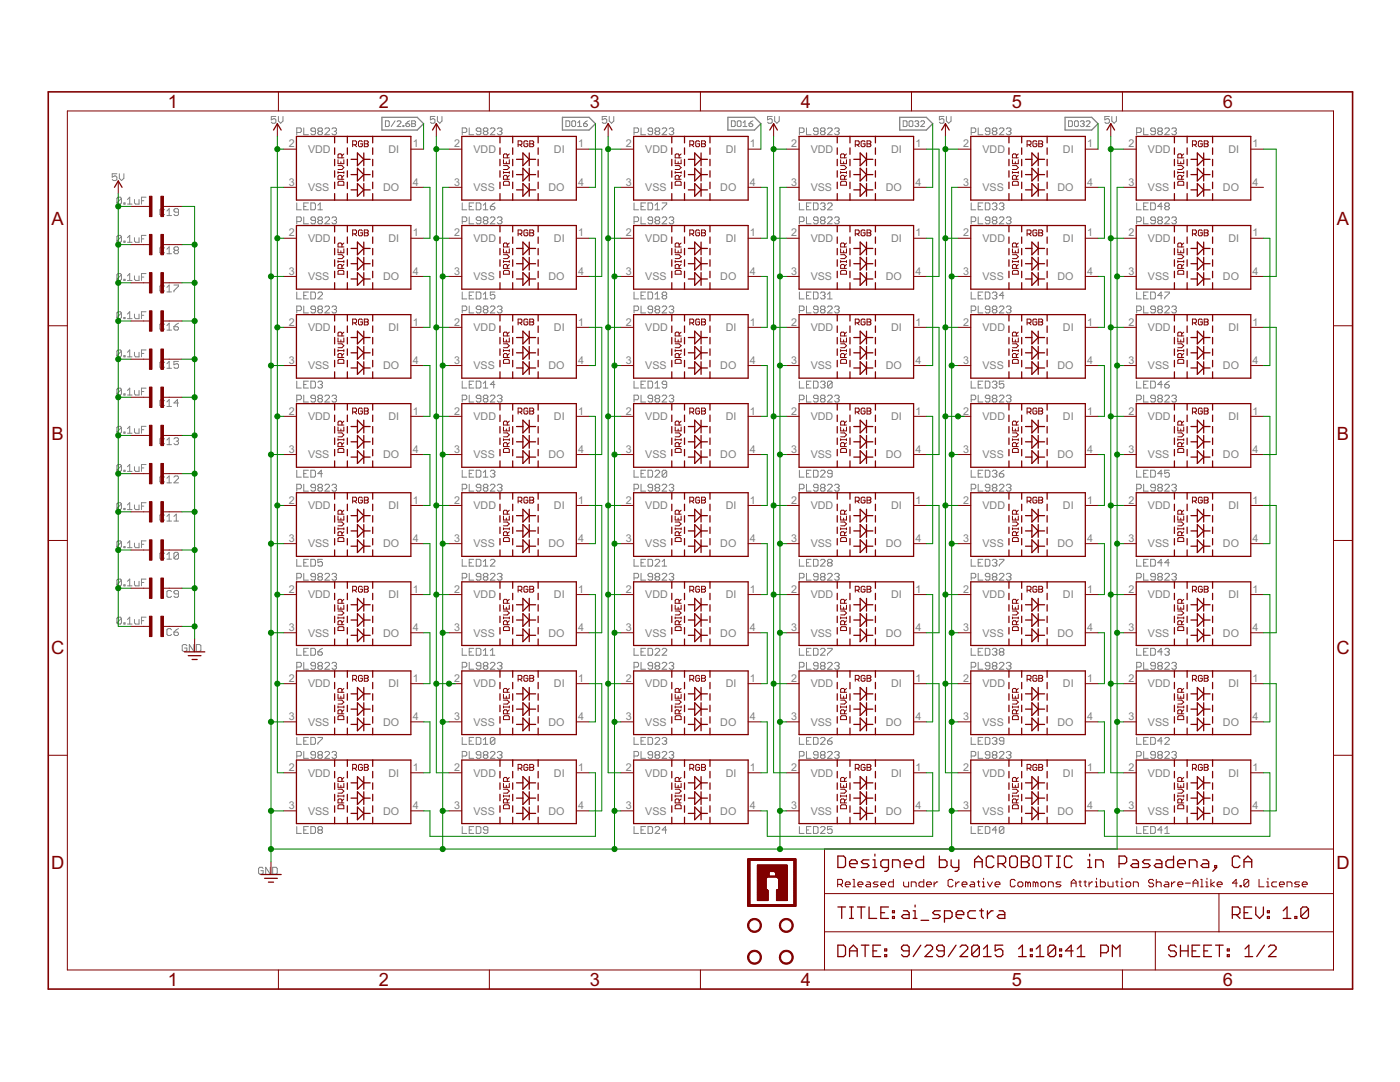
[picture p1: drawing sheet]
<svg xmlns="http://www.w3.org/2000/svg" width="279mm" height="216mm" viewBox="0 0 279 216" stroke-linecap="round" stroke-linejoin="round" font-family="sans-serif">
<defs><g id="words">
<g font-size="4.1" fill="#800000">
<text x="33.5" y="21.5">1</text>
<text x="75.6" y="21.5">2</text>
<text x="117.7" y="21.5">3</text>
<text x="159.8" y="21.5">4</text>
<text x="201.9" y="21.5">5</text>
<text x="244.1" y="21.5">6</text>
<text x="10.3" y="44.9">A</text>
<text x="266.8" y="44.9">A</text>
<text x="10.3" y="87.7">B</text>
<text x="266.8" y="87.7">B</text>
<text x="10.2" y="130.6">C</text>
<text x="266.7" y="130.6">C</text>
<text x="10.2" y="173.4">D</text>
<text x="266.7" y="173.4">D</text>
<text x="33.5" y="196.7">1</text>
<text x="75.6" y="196.7">2</text>
<text x="117.7" y="196.7">3</text>
<text x="159.8" y="196.7">4</text>
<text x="201.9" y="196.7">5</text>
<text x="244.1" y="196.7">6</text>
</g>
<g font-size="2.4" fill="#808080">
<text x="57.6" y="29.4">2</text>
<text x="82.4" y="29.4">1</text>
<text x="90.6" y="29.4">2</text>
<text x="115.4" y="29.4">1</text>
<text x="124.9" y="29.4">2</text>
<text x="149.7" y="29.4">1</text>
<text x="157.9" y="29.4">2</text>
<text x="182.7" y="29.4">1</text>
<text x="192.2" y="29.4">2</text>
<text x="217" y="29.4">1</text>
<text x="225.2" y="29.4">2</text>
<text x="250" y="29.4">1</text>
<text x="61.5" y="30.5">VDD</text>
<text x="77.5" y="30.5">DI</text>
<text x="94.5" y="30.5">VDD</text>
<text x="110.5" y="30.5">DI</text>
<text x="128.8" y="30.5">VDD</text>
<text x="144.8" y="30.5">DI</text>
<text x="161.8" y="30.5">VDD</text>
<text x="177.8" y="30.5">DI</text>
<text x="196.1" y="30.5">VDD</text>
<text x="212.1" y="30.5">DI</text>
<text x="229.1" y="30.5">VDD</text>
<text x="245.1" y="30.5">DI</text>
<text x="57.6" y="37">3</text>
<text x="61.5" y="38.1">VSS</text>
<text x="76.5" y="38.1">DO</text>
<text x="82.4" y="37">4</text>
<text x="90.6" y="37">3</text>
<text x="94.5" y="38.1">VSS</text>
<text x="109.5" y="38.1">DO</text>
<text x="115.4" y="37">4</text>
<text x="124.9" y="37">3</text>
<text x="128.8" y="38.1">VSS</text>
<text x="143.8" y="38.1">DO</text>
<text x="149.7" y="37">4</text>
<text x="157.9" y="37">3</text>
<text x="161.8" y="38.1">VSS</text>
<text x="176.8" y="38.1">DO</text>
<text x="182.7" y="37">4</text>
<text x="192.2" y="37">3</text>
<text x="196.1" y="38.1">VSS</text>
<text x="211.1" y="38.1">DO</text>
<text x="217" y="37">4</text>
<text x="225.2" y="37">3</text>
<text x="229.1" y="38.1">VSS</text>
<text x="244.1" y="38.1">DO</text>
<text x="250" y="37">4</text>
<text x="57.6" y="47.2">2</text>
<text x="82.4" y="47.2">1</text>
<text x="90.6" y="47.2">2</text>
<text x="115.4" y="47.2">1</text>
<text x="124.9" y="47.2">2</text>
<text x="149.7" y="47.2">1</text>
<text x="157.9" y="47.2">2</text>
<text x="182.7" y="47.2">1</text>
<text x="192.2" y="47.2">2</text>
<text x="217" y="47.2">1</text>
<text x="225.2" y="47.2">2</text>
<text x="250" y="47.2">1</text>
<text x="61.5" y="48.3">VDD</text>
<text x="77.5" y="48.3">DI</text>
<text x="94.5" y="48.3">VDD</text>
<text x="110.5" y="48.3">DI</text>
<text x="128.8" y="48.3">VDD</text>
<text x="144.8" y="48.3">DI</text>
<text x="161.8" y="48.3">VDD</text>
<text x="177.8" y="48.3">DI</text>
<text x="196.1" y="48.3">VDD</text>
<text x="212.1" y="48.3">DI</text>
<text x="229.1" y="48.3">VDD</text>
<text x="245.1" y="48.3">DI</text>
<text x="57.6" y="54.8">3</text>
<text x="61.5" y="55.9">VSS</text>
<text x="76.5" y="55.9">DO</text>
<text x="82.4" y="54.8">4</text>
<text x="90.6" y="54.8">3</text>
<text x="94.5" y="55.9">VSS</text>
<text x="109.5" y="55.9">DO</text>
<text x="115.4" y="54.8">4</text>
<text x="124.9" y="54.8">3</text>
<text x="128.8" y="55.9">VSS</text>
<text x="143.8" y="55.9">DO</text>
<text x="149.7" y="54.8">4</text>
<text x="157.9" y="54.8">3</text>
<text x="161.8" y="55.9">VSS</text>
<text x="176.8" y="55.9">DO</text>
<text x="182.7" y="54.8">4</text>
<text x="192.2" y="54.8">3</text>
<text x="196.1" y="55.9">VSS</text>
<text x="211.1" y="55.9">DO</text>
<text x="217" y="54.8">4</text>
<text x="225.2" y="54.8">3</text>
<text x="229.1" y="55.9">VSS</text>
<text x="244.1" y="55.9">DO</text>
<text x="250" y="54.8">4</text>
<text x="57.6" y="65">2</text>
<text x="82.4" y="65">1</text>
<text x="90.6" y="65">2</text>
<text x="115.4" y="65">1</text>
<text x="124.9" y="65">2</text>
<text x="149.7" y="65">1</text>
<text x="157.9" y="65">2</text>
<text x="182.7" y="65">1</text>
<text x="192.2" y="65">2</text>
<text x="217" y="65">1</text>
<text x="225.2" y="65">2</text>
<text x="250" y="65">1</text>
<text x="61.5" y="66.1">VDD</text>
<text x="77.5" y="66.1">DI</text>
<text x="94.5" y="66.1">VDD</text>
<text x="110.5" y="66.1">DI</text>
<text x="128.8" y="66.1">VDD</text>
<text x="144.8" y="66.1">DI</text>
<text x="161.8" y="66.1">VDD</text>
<text x="177.8" y="66.1">DI</text>
<text x="196.1" y="66.1">VDD</text>
<text x="212.1" y="66.1">DI</text>
<text x="229.1" y="66.1">VDD</text>
<text x="245.1" y="66.1">DI</text>
<text x="57.6" y="72.6">3</text>
<text x="61.5" y="73.7">VSS</text>
<text x="76.5" y="73.7">DO</text>
<text x="82.4" y="72.6">4</text>
<text x="90.6" y="72.6">3</text>
<text x="94.5" y="73.7">VSS</text>
<text x="109.5" y="73.7">DO</text>
<text x="115.4" y="72.6">4</text>
<text x="124.9" y="72.6">3</text>
<text x="128.8" y="73.7">VSS</text>
<text x="143.8" y="73.7">DO</text>
<text x="149.7" y="72.6">4</text>
<text x="157.9" y="72.6">3</text>
<text x="161.8" y="73.7">VSS</text>
<text x="176.8" y="73.7">DO</text>
<text x="182.7" y="72.6">4</text>
<text x="192.2" y="72.6">3</text>
<text x="196.1" y="73.7">VSS</text>
<text x="211.1" y="73.7">DO</text>
<text x="217" y="72.6">4</text>
<text x="225.2" y="72.6">3</text>
<text x="229.1" y="73.7">VSS</text>
<text x="244.1" y="73.7">DO</text>
<text x="250" y="72.6">4</text>
<text x="57.6" y="82.7">2</text>
<text x="61.5" y="83.8">VDD</text>
<text x="77.5" y="83.8">DI</text>
<text x="82.4" y="82.7">1</text>
<text x="90.6" y="82.7">2</text>
<text x="94.5" y="83.8">VDD</text>
<text x="110.5" y="83.8">DI</text>
<text x="115.4" y="82.7">1</text>
<text x="124.9" y="82.7">2</text>
<text x="128.8" y="83.8">VDD</text>
<text x="144.8" y="83.8">DI</text>
<text x="149.7" y="82.7">1</text>
<text x="157.9" y="82.7">2</text>
<text x="161.8" y="83.8">VDD</text>
<text x="177.8" y="83.8">DI</text>
<text x="182.7" y="82.7">1</text>
<text x="192.2" y="82.7">2</text>
<text x="196.1" y="83.8">VDD</text>
<text x="212.1" y="83.8">DI</text>
<text x="217" y="82.7">1</text>
<text x="225.2" y="82.7">2</text>
<text x="229.1" y="83.8">VDD</text>
<text x="245.1" y="83.8">DI</text>
<text x="250" y="82.7">1</text>
<text x="57.6" y="90.3">3</text>
<text x="61.5" y="91.5">VSS</text>
<text x="76.5" y="91.5">DO</text>
<text x="82.4" y="90.3">4</text>
<text x="90.6" y="90.3">3</text>
<text x="94.5" y="91.5">VSS</text>
<text x="109.5" y="91.5">DO</text>
<text x="115.4" y="90.3">4</text>
<text x="124.9" y="90.3">3</text>
<text x="128.8" y="91.5">VSS</text>
<text x="143.8" y="91.5">DO</text>
<text x="149.7" y="90.3">4</text>
<text x="157.9" y="90.3">3</text>
<text x="161.8" y="91.5">VSS</text>
<text x="176.8" y="91.5">DO</text>
<text x="182.7" y="90.3">4</text>
<text x="192.2" y="90.3">3</text>
<text x="196.1" y="91.5">VSS</text>
<text x="211.1" y="91.5">DO</text>
<text x="217" y="90.3">4</text>
<text x="225.2" y="90.3">3</text>
<text x="229.1" y="91.5">VSS</text>
<text x="244.1" y="91.5">DO</text>
<text x="250" y="90.3">4</text>
<text x="57.6" y="100.5">2</text>
<text x="61.5" y="101.6">VDD</text>
<text x="77.5" y="101.6">DI</text>
<text x="82.4" y="100.5">1</text>
<text x="90.6" y="100.5">2</text>
<text x="94.5" y="101.6">VDD</text>
<text x="110.5" y="101.6">DI</text>
<text x="115.4" y="100.5">1</text>
<text x="124.9" y="100.5">2</text>
<text x="128.8" y="101.6">VDD</text>
<text x="144.8" y="101.6">DI</text>
<text x="149.7" y="100.5">1</text>
<text x="157.9" y="100.5">2</text>
<text x="161.8" y="101.6">VDD</text>
<text x="177.8" y="101.6">DI</text>
<text x="182.7" y="100.5">1</text>
<text x="192.2" y="100.5">2</text>
<text x="196.1" y="101.6">VDD</text>
<text x="212.1" y="101.6">DI</text>
<text x="217" y="100.5">1</text>
<text x="225.2" y="100.5">2</text>
<text x="229.1" y="101.6">VDD</text>
<text x="245.1" y="101.6">DI</text>
<text x="250" y="100.5">1</text>
<text x="57.6" y="108.1">3</text>
<text x="61.5" y="109.2">VSS</text>
<text x="76.5" y="109.2">DO</text>
<text x="82.4" y="108.1">4</text>
<text x="90.6" y="108.1">3</text>
<text x="94.5" y="109.2">VSS</text>
<text x="109.5" y="109.2">DO</text>
<text x="115.4" y="108.1">4</text>
<text x="124.9" y="108.1">3</text>
<text x="128.8" y="109.2">VSS</text>
<text x="143.8" y="109.2">DO</text>
<text x="149.7" y="108.1">4</text>
<text x="157.9" y="108.1">3</text>
<text x="161.8" y="109.2">VSS</text>
<text x="176.8" y="109.2">DO</text>
<text x="182.7" y="108.1">4</text>
<text x="192.2" y="108.1">3</text>
<text x="196.1" y="109.2">VSS</text>
<text x="211.1" y="109.2">DO</text>
<text x="217" y="108.1">4</text>
<text x="225.2" y="108.1">3</text>
<text x="229.1" y="109.2">VSS</text>
<text x="244.1" y="109.2">DO</text>
<text x="250" y="108.1">4</text>
<text x="57.6" y="118.3">2</text>
<text x="61.5" y="119.4">VDD</text>
<text x="77.5" y="119.4">DI</text>
<text x="82.4" y="118.3">1</text>
<text x="90.6" y="118.3">2</text>
<text x="94.5" y="119.4">VDD</text>
<text x="110.5" y="119.4">DI</text>
<text x="115.4" y="118.3">1</text>
<text x="124.9" y="118.3">2</text>
<text x="128.8" y="119.4">VDD</text>
<text x="144.8" y="119.4">DI</text>
<text x="149.7" y="118.3">1</text>
<text x="157.9" y="118.3">2</text>
<text x="161.8" y="119.4">VDD</text>
<text x="177.8" y="119.4">DI</text>
<text x="182.7" y="118.3">1</text>
<text x="192.2" y="118.3">2</text>
<text x="196.1" y="119.4">VDD</text>
<text x="212.1" y="119.4">DI</text>
<text x="217" y="118.3">1</text>
<text x="225.2" y="118.3">2</text>
<text x="229.1" y="119.4">VDD</text>
<text x="245.1" y="119.4">DI</text>
<text x="250" y="118.3">1</text>
<text x="57.6" y="125.9">3</text>
<text x="82.4" y="125.9">4</text>
<text x="90.6" y="125.9">3</text>
<text x="115.4" y="125.9">4</text>
<text x="124.9" y="125.9">3</text>
<text x="149.7" y="125.9">4</text>
<text x="157.9" y="125.9">3</text>
<text x="182.7" y="125.9">4</text>
<text x="192.2" y="125.9">3</text>
<text x="217" y="125.9">4</text>
<text x="225.2" y="125.9">3</text>
<text x="250" y="125.9">4</text>
<text x="61.5" y="127">VSS</text>
<text x="76.5" y="127">DO</text>
<text x="94.5" y="127">VSS</text>
<text x="109.5" y="127">DO</text>
<text x="128.8" y="127">VSS</text>
<text x="143.8" y="127">DO</text>
<text x="161.8" y="127">VSS</text>
<text x="176.8" y="127">DO</text>
<text x="196.1" y="127">VSS</text>
<text x="211.1" y="127">DO</text>
<text x="229.1" y="127">VSS</text>
<text x="244.1" y="127">DO</text>
<text x="57.6" y="136.1">2</text>
<text x="61.5" y="137.2">VDD</text>
<text x="77.5" y="137.2">DI</text>
<text x="82.4" y="136.1">1</text>
<text x="90.6" y="136.1">2</text>
<text x="94.5" y="137.2">VDD</text>
<text x="110.5" y="137.2">DI</text>
<text x="115.4" y="136.1">1</text>
<text x="124.9" y="136.1">2</text>
<text x="128.8" y="137.2">VDD</text>
<text x="144.8" y="137.2">DI</text>
<text x="149.7" y="136.1">1</text>
<text x="157.9" y="136.1">2</text>
<text x="161.8" y="137.2">VDD</text>
<text x="177.8" y="137.2">DI</text>
<text x="182.7" y="136.1">1</text>
<text x="192.2" y="136.1">2</text>
<text x="196.1" y="137.2">VDD</text>
<text x="212.1" y="137.2">DI</text>
<text x="217" y="136.1">1</text>
<text x="225.2" y="136.1">2</text>
<text x="229.1" y="137.2">VDD</text>
<text x="245.1" y="137.2">DI</text>
<text x="250" y="136.1">1</text>
<text x="57.6" y="143.7">3</text>
<text x="82.4" y="143.7">4</text>
<text x="90.6" y="143.7">3</text>
<text x="115.4" y="143.7">4</text>
<text x="124.9" y="143.7">3</text>
<text x="149.7" y="143.7">4</text>
<text x="157.9" y="143.7">3</text>
<text x="182.7" y="143.7">4</text>
<text x="192.2" y="143.7">3</text>
<text x="217" y="143.7">4</text>
<text x="225.2" y="143.7">3</text>
<text x="250" y="143.7">4</text>
<text x="61.5" y="144.8">VSS</text>
<text x="76.5" y="144.8">DO</text>
<text x="94.5" y="144.8">VSS</text>
<text x="109.5" y="144.8">DO</text>
<text x="128.8" y="144.8">VSS</text>
<text x="143.8" y="144.8">DO</text>
<text x="161.8" y="144.8">VSS</text>
<text x="176.8" y="144.8">DO</text>
<text x="196.1" y="144.8">VSS</text>
<text x="211.1" y="144.8">DO</text>
<text x="229.1" y="144.8">VSS</text>
<text x="244.1" y="144.8">DO</text>
<text x="57.6" y="153.8">2</text>
<text x="61.5" y="155">VDD</text>
<text x="77.5" y="155">DI</text>
<text x="82.4" y="153.8">1</text>
<text x="90.6" y="153.8">2</text>
<text x="94.5" y="155">VDD</text>
<text x="110.5" y="155">DI</text>
<text x="115.4" y="153.8">1</text>
<text x="124.9" y="153.8">2</text>
<text x="128.8" y="155">VDD</text>
<text x="144.8" y="155">DI</text>
<text x="149.7" y="153.8">1</text>
<text x="157.9" y="153.8">2</text>
<text x="161.8" y="155">VDD</text>
<text x="177.8" y="155">DI</text>
<text x="182.7" y="153.8">1</text>
<text x="192.2" y="153.8">2</text>
<text x="196.1" y="155">VDD</text>
<text x="212.1" y="155">DI</text>
<text x="217" y="153.8">1</text>
<text x="225.2" y="153.8">2</text>
<text x="229.1" y="155">VDD</text>
<text x="245.1" y="155">DI</text>
<text x="250" y="153.8">1</text>
<text x="57.6" y="161.5">3</text>
<text x="82.4" y="161.5">4</text>
<text x="90.6" y="161.5">3</text>
<text x="115.4" y="161.5">4</text>
<text x="124.9" y="161.5">3</text>
<text x="149.7" y="161.5">4</text>
<text x="157.9" y="161.5">3</text>
<text x="182.7" y="161.5">4</text>
<text x="192.2" y="161.5">3</text>
<text x="217" y="161.5">4</text>
<text x="225.2" y="161.5">3</text>
<text x="250" y="161.5">4</text>
<text x="61.5" y="162.6">VSS</text>
<text x="76.5" y="162.6">DO</text>
<text x="94.5" y="162.6">VSS</text>
<text x="109.5" y="162.6">DO</text>
<text x="128.8" y="162.6">VSS</text>
<text x="143.8" y="162.6">DO</text>
<text x="161.8" y="162.6">VSS</text>
<text x="176.8" y="162.6">DO</text>
<text x="196.1" y="162.6">VSS</text>
<text x="211.1" y="162.6">DO</text>
<text x="229.1" y="162.6">VSS</text>
<text x="244.1" y="162.6">DO</text>
</g>
</g></defs>
<g fill="none" stroke="#808080" stroke-width=".2">
<path d="M23.3 34.7h-.9v.6l.5-.2h.2l.2 .2v.5l-.2 .2h-.5l-.2-.2M23.8 34.7v.9l.5 .4 .4-.4v-.9M24.2 39.6l-.2-.3h-.4l-.3 .3v.9M24.2 39.6v.9l-.2 .2h-.4l-.3-.2M24.2 39.6l-.9 .9M25.4 39.8l.5-.5v1.4M26.8 39.8v.7l.3 .2h.6v-.9M29.1 39.3h-.9v1.4M55.1 23.2h-1v.7l.7-.2 .3 .2v.5l-.3 .2h-.4l-.3-.2M55.6 23.2v1l.4 .4 .5-.4v-1M59.2 26.4h.7l.2-.2v-.5l-.2-.2h-.7v1.4M60.6 25.5v1.4h1"/>
<path d="M62.9 26.2h-.6l-.3-.2v-.3l.3-.2h.4l.2 .2v1l-.2 .2h-.4l-.3-.2M63.7 26.2l-.3-.2v-.3l.3-.2h.4l.2 .2v.3l-.2 .2M63.7 26.2l-.3 .2v.3l.3 .2h.4l.2-.2v-.3l-.2-.2M63.7 26.2h.4M64.8 25.7l.3-.2h.4l.3 .2v.3l-1 .9h1M66.3 25.7l.2-.2h.4l.3 .2v.3l-.3 .2M66.7 26.2h.2M66.9 26.2l.3 .2v.3l-.3 .2h-.4l-.2-.2M76.9 24.1h.6l.2 .2v.8l-.2 .2h-.6zM78.8 24.1l-.7 1.2M79.2 24.3l.2-.2h.4l.2 .2v.2l-.8 .8h.8M80.4 25.1h.2v.2h-.2z"/>
<path d="M81 24.7h.6l.2 .4-.2 .2h-.4l-.2-.2zM81.8 24.1l-.8 .6M82.2 24.1h.5l.2 .2-.2 .4 .2 .4-.2 .2h-.5zM82.2 24.7h.5M86.8 23.2h-.9v.7l.5-.2 .4 .2v.5l-.2 .2h-.5l-.2-.2M87.3 23.2v1l.5 .4 .4-.4v-1M92.2 26.4h.7l.3-.2v-.5l-.3-.2h-.7v1.4M93.6 25.5v1.4h1M96 26.2h-.7l-.3-.2v-.3l.3-.2h.4l.3 .2v1l-.3 .2h-.4l-.3-.2M96.7 26.2l-.2-.2v-.3l.2-.2h.4l.3 .2v.3l-.3 .2M96.7 26.2l-.2 .2v.3l.2 .2h.4l.3-.2v-.3l-.3-.2M96.7 26.2h.4"/>
<path d="M97.9 25.7l.2-.2h.4l.3 .2v.3l-.9 .9h.9M99.3 25.7l.2-.2h.4l.3 .2v.3l-.3 .2M99.7 26.2h.2M99.9 26.2l.3 .2v.3l-.3 .2h-.4l-.2-.2M112.9 24.1h.6l.2 .2v.8l-.2 .2h-.6zM114.1 24.3l.2-.2h.4l.2 .2v.8l-.2 .2h-.4l-.2-.2zM115.3 25.3h.8M115.3 24.5l.4-.4v1.2M116.5 24.7h.5l.2 .4-.2 .2h-.4l-.1-.2zM117.2 24.1l-.7 .6M121.1 23.2h-.9v.7l.4-.2h.3l.2 .2v.5l-.2 .2h-.5l-.2-.2M121.6 23.2v1l.4 .4 .5-.4v-1"/>
<path d="M126.5 26.4h.7l.2-.2v-.5l-.2-.2h-.7v1.4M127.9 25.5v1.4h.9M130.2 26.2h-.6l-.3-.2v-.3l.3-.2h.4l.2 .2v1l-.2 .2h-.4l-.3-.2M131 26.2l-.3-.2v-.3l.3-.2h.4l.3 .2v.3l-.3 .2M131 26.2l-.3 .2v.3l.3 .2h.4l.3-.2v-.3l-.3-.2M131 26.2h.4M132.1 25.7l.3-.2h.4l.3 .2v.3l-1 .9h1M133.5 25.7l.3-.2h.4l.3 .2v.3l-.3 .2M134 26.2h.2M134.2 26.2l.3 .2v.3l-.3 .2h-.4l-.3-.2M146 24.1h.5l.2 .2v.8l-.2 .2h-.5zM147.1 24.3l.2-.2h.4l.2 .2v.8l-.2 .2h-.4l-.2-.2z"/>
<path d="M148.3 25.3h.8M148.3 24.5l.4-.4v1.2M149.5 24.7h.6l.1 .4-.1 .2h-.4l-.2-.2zM150.2 24.1l-.7 .6M154.1 23.2h-.9v.7l.7-.2 .2 .2v.5l-.2 .2h-.5l-.2-.2M154.6 23.2v1l.4 .4 .5-.4v-1M159.5 26.4h.7l.3-.2v-.5l-.3-.2h-.7v1.4M161 25.5v1.4h.9M163.3 26.2h-.7l-.3-.2v-.3l.3-.2h.4l.3 .2v1l-.3 .2h-.4l-.3-.2M164 26.2l-.3-.2v-.3l.3-.2h.4l.3 .2-.3 .5M164 26.2l-.3 .2v.3l.3 .2h.4l.3-.2-.3-.5M164 26.2h.4"/>
<path d="M165.1 25.7l.3-.2h.4l.3 .2v.3l-1 .9h1M166.6 25.7l.2-.2h.4l.3 .2v.3l-.3 .2M167 26.2h.2M167.2 26.2l.3 .2v.3l-.3 .2h-.4l-.2-.2M180.3 24.1h.5l.2 .2v.8l-.2 .2h-.5zM181.4 24.3l.2-.2h.4l.2 .2v.8l-.2 .2h-.4l-.2-.2zM182.6 24.3l.2-.2h.4l.1 .2-.1 .4M183 24.7h.2M183.2 24.7l.1 .2-.1 .4h-.4l-.2-.2M183.7 24.3l.2-.2h.4l.2 .2v.2l-.8 .8h.8M188.4 23.2h-.9v.7l.4-.2h.3l.2 .2v.5l-.2 .2h-.5l-.2-.2M188.9 23.2v1l.4 .4 .5-.4v-1"/>
<path d="M193.8 26.4h.7l.2-.2v-.5l-.2-.2h-.7v1.4M195.2 25.5v1.4h1M197.5 26.2h-.7l-.2-.2v-.3l.2-.2h.5l.2 .2v1l-.2 .2h-.5l-.2-.2M198.3 26.2l-.3-.2v-.3l.3-.2h.4l.2 .2v.3l-.2 .2M198.3 26.2l-.3 .2v.3l.3 .2h.4l.2-.2v-.3l-.2-.2M198.3 26.2h.4M199.4 25.7l.3-.2h.4l.2 .2v.3l-.9 .9h.9M200.8 25.7l.3-.2h.4l.3 .2v.3l-.3 .2M201.3 26.2h.2M201.5 26.2l.3 .2v.3l-.3 .2h-.4l-.3-.2M213.3 24.1h.5l.2 .2v.8l-.2 .2h-.5zM214.4 24.3l.2-.2h.4l.2 .2v.8l-.2 .2h-.4l-.2-.2z"/>
<path d="M215.6 24.3l.2-.2h.4l.2 .2-.2 .4M216 24.7h.2M216.2 24.7l.2 .2-.2 .4h-.4l-.2-.2M216.8 24.3l.2-.2h.3l.2 .2v.2l-.7 .8h.7M221.4 23.2h-.9v.7l.4-.2h.3l.2 .2v.5l-.2 .2h-.5l-.2-.2M221.9 23.2v1l.5 .4 .4-.4v-1M226.8 26.4h.7l.3-.2v-.5l-.3-.2h-.7v1.4M228.2 25.5v1.4h1M230.6 26.2h-.7l-.3-.2v-.3l.3-.2h.4l.3 .2v1l-.3 .2h-.4l-.3-.2M231.3 26.2l-.2-.2v-.3l.2-.2h.4l.3 .2v.3l-.3 .2M231.3 26.2l-.2 .2v.3l.2 .2h.4l.3-.2v-.3l-.3-.2M231.3 26.2h.4"/>
<path d="M232.5 25.7l.2-.2h.4l.3 .2v.3l-.9 .9h.9M233.8 25.7l.3-.2h.4l.3 .2-.3 .5M234.3 26.2h.2M234.5 26.2l.3 .2v.3l-.3 .2h-.4l-.3-.2M24.2 54.8v.9l-.2 .3h-.4l-.3-.3M24.2 47.2l-.2-.2h-.4l-.3 .2v.9M24.2 54.8l-.2-.2h-.4l-.3 .2v.9M24.2 47.2v.9l-.2 .2h-.4l-.3-.2M24.2 54.8l-.9 .9M24.2 47.2l-.9 .9M24.7 40.5h.3v.2h-.3zM24.7 48.1h.3v.2h-.3z"/>
<path d="M24.7 55.7h.3v.3h-.3zM25.4 47.4l.5-.4v1.3M25.4 55.1l.5-.5v1.4M25.4 56h1M25.4 48.3h1M25.4 40.7h1M26.8 47.4v.7l.3 .2h.6v-.9M26.8 55.1v.6l.3 .3h.6v-.9M28.2 55.3h.5M28.2 47.7h.5M28.2 40h.5M29.1 47h-.9v1.3"/>
<path d="M29.1 54.6h-.9v1.4M32.8 57.1l-.2-.2h-.5l-.2 .2v.9l.2 .3h.5l.2-.3M32.8 41.9l-.2-.3h-.5l-.2 .3v.9l.2 .2h.5l.2-.2M32.8 49.5l-.2-.2h-.5l-.2 .2v.9l.2 .2h.5l.2-.2M33.3 58.3h.9M33.3 42.1l.5-.5v1.4M33.3 49.7l.5-.4v1.3M33.3 57.3l.5-.4v1.4M33.3 50.6h.9M33.3 43h.9M34.7 56.9h.9v.2l-.9 .9v.3M34.9 50l-.2-.3v-.2l.2-.2h.5l.2 .2-.2 .5"/>
<path d="M34.9 50l-.2 .2 .2 .4h.5l.2-.2-.2-.4M34.9 50h.5M35.6 42.3h-.7l-.2-.2v-.2l.2-.3h.5l.2 .3v.9l-.2 .2h-.5l-.2-.2M59.2 40.5v1.4h.9M59.2 44.2h.7l.2-.2v-.5l-.2-.2h-.7v1.4M59.2 58.3v1.3h.9M60.6 43.3v1.4h1M60.6 41.2h.5M60.6 59h.5M61.6 40.5h-1v1.4h1M61.6 58.3h-1v1.3h1M62 40.5h.7l.2 .2v.9l-.2 .3h-.7z"/>
<path d="M62 58.3h.7l.2 .2v.9l-.2 .2h-.7zM62.9 44h-.6l-.3-.2v-.3l.3-.2h.4l.2 .2v.9l-.2 .3h-.4l-.3-.3M63.4 58.5l.3-.2h.4l.2 .2v.2l-.9 .9h.9M63.4 41.9h.9M63.4 41l.5-.5v1.4M63.7 44l-.3-.2v-.3l.3-.2h.4l.2 .2v.3l-.2 .2M63.7 44l-.3 .2 .3 .5h.4l.2-.3-.2-.4M63.7 44h.4M64.8 43.5l.3-.2h.4l.3 .2v.3l-1 .9h1M66.3 43.5l.2-.2h.4l.3 .2v.3l-.3 .2M66.7 44h.2M66.9 44l.3 .2-.3 .5h-.4l-.2-.3"/>
<path d="M92.2 44.2h.7l.3-.2v-.5l-.3-.2h-.7v1.4M92.2 40.5v1.4h1M92.2 58.3v1.3h1M93.6 43.3v1.4h1M93.6 41.2h.5M93.6 59h.5M94.6 40.5h-1v1.4h1M94.6 58.3h-1v1.3h1M95 40.5h.7l.3 .2v.9l-.3 .3h-.7zM95 58.3h.7l.3 .2v.9l-.3 .2h-.7zM96 44h-.7l-.3-.2v-.3l.3-.2h.4l.3 .2v.9l-.3 .3h-.4l-.3-.3M96.5 41.9h.9"/>
<path d="M96.5 59.6h.9M96.5 41l.4-.5v1.4M96.5 58.7l.4-.4v1.3M96.7 44l-.2-.2v-.3l.2-.2h.4l.3 .2v.3l-.3 .2M96.7 44l-.2 .2 .2 .5h.4l.3-.3-.3-.4M96.7 44h.4M97.9 43.5l.2-.2h.4l.3 .2v.3l-.9 .9h.9M97.9 41.2h.6l.3 .4-.3 .3h-.4l-.2-.3zM98.8 58.3h-.9v.7l.4-.3 .5 .3v.4l-.3 .2h-.4l-.2-.2M98.8 40.5l-.9 .7M99.3 43.5l.2-.2h.4l.3 .2v.3l-.3 .2M99.7 44h.2"/>
<path d="M99.9 44l.3 .2-.3 .5h-.4l-.2-.3M126.5 44.2h.7l.2-.2v-.5l-.2-.2h-.7v1.4M126.5 40.5v1.4h.9M126.5 58.3v1.3h.9M127.9 43.3v1.4h.9M127.9 41.2h.5M127.9 59h.5M128.8 40.5h-.9v1.4h.9M128.8 58.3h-.9v1.3h.9M129.3 40.5h.7l.2 .2v.9l-.2 .3h-.7zM129.3 58.3h.7l.2 .2v.9l-.2 .2h-.7zM130.2 44h-.6l-.3-.2v-.3l.3-.2h.4l.2 .2v.9l-.2 .3h-.4l-.3-.3"/>
<path d="M130.7 41.9h1M130.7 59.6h1M130.7 41l.5-.5v1.4M130.7 58.7l.5-.4v1.3M131 44l-.3-.2v-.3l.3-.2h.4l.3 .2v.3l-.3 .2M131 44l-.3 .2 .3 .5h.4l.3-.3-.3-.4M131 44h.4M132.1 43.5l.3-.2h.4l.3 .2v.3l-1 .9h1M132.1 40.5h1v.2l-1 .9v.3M132.4 59l-.3-.3v-.2l.3-.2h.4l.3 .2v.2l-.3 .3M132.4 59l-.3 .2v.2l.3 .2h.4l.3-.2v-.2l-.3-.2M132.4 59h.4"/>
<path d="M133.5 43.5l.3-.2h.4l.3 .2v.3l-.3 .2M134 44h.2M134.2 44l.3 .2-.3 .5h-.4l-.3-.3M159.5 44.2h.7l.3-.2v-.5l-.3-.2h-.7v1.4M159.5 40.5v1.4h1M159.5 58.3v1.3h1M161 43.3v1.4h.9M161 41.2h.4M161 59h.4M161.9 40.5h-.9v1.4h.9M161.9 58.3h-.9v1.3h.9M162.3 40.5h.7l.3 .2v.9l-.3 .3h-.7z"/>
<path d="M162.3 58.3h.7l.3 .2v.9l-.3 .2h-.7zM163.3 44h-.7l-.3-.2v-.3l.3-.2h.4l.3 .2v.9l-.3 .3h-.4l-.3-.3M163.7 40.7l.3-.2h.4l.3 .2-.3 .5M163.7 58.5l.3-.2h.4l.3 .2-.3 .5M164 44l-.3-.2v-.3l.3-.2h.4l.3 .2-.3 .5M164 44l-.3 .2 .3 .5h.4l.3-.3-.3-.4M164 44h.4M164.2 41.2h.2M164.2 59h.2M164.4 41.2l.3 .2-.3 .5h-.4l-.3-.3M164.4 59l.3 .2-.3 .4h-.4l-.3-.2M165.1 43.5l.3-.2h.4l.3 .2v.3l-1 .9h1"/>
<path d="M165.1 40.7l.3-.2h.4l.3 .2v.3l-1 .9h1M165.1 59.6h1M165.1 58.7l.5-.4v1.3M166.6 43.5l.2-.2h.4l.3 .2v.3l-.3 .2M167 44h.2M167.2 44l.3 .2-.3 .5h-.4l-.2-.3M193.8 44.2h.7l.2-.2v-.5l-.2-.2h-.7v1.4M193.8 40.5v1.4h.9M193.8 58.3v1.3h.9M195.2 43.3v1.4h1M195.2 41.2h.5M195.2 59h.5"/>
<path d="M196.2 40.5h-1v1.4h1M196.2 58.3h-1v1.3h1M196.6 40.5h.7l.2 .2v.9l-.2 .3h-.7zM196.6 58.3h.7l.2 .2v.9l-.2 .2h-.7zM197.5 44h-.7l-.2-.2 .2-.5h.5l.2 .2v.9l-.2 .3h-.5l-.2-.3M198 40.7l.3-.2h.4l.2 .2v.3l-.2 .2M198 58.5l.3-.2h.4l.2 .2v.2l-.2 .3M198.3 44l-.3-.2v-.3l.3-.2h.4l.2 .2v.3l-.2 .2M198.3 44l-.3 .2 .3 .5h.4l.2-.3-.2-.4M198.3 44h.4M198.5 41.2h.2M198.5 59h.2"/>
<path d="M198.7 41.2l.2 .2-.2 .5h-.4l-.3-.3M198.7 59l.2 .2v.2l-.2 .2h-.4l-.3-.2M199.4 43.5l.3-.2h.4l.2 .2v.3l-.9 .9h.9M199.4 40.7l.3-.2h.4l.2 .2-.2 .5M199.9 41.2h.2M200.1 41.2l.2 .2-.2 .5h-.4l-.3-.3M200.3 59h-.9l.7-.7v1.3M200.8 43.5l.3-.2h.4l.3 .2v.3l-.3 .2M201.3 44h.2M201.5 44l.3 .2-.3 .5h-.4l-.3-.3M226.8 44.2h.7l.3-.2v-.5l-.3-.2h-.7v1.4M226.8 40.5v1.4h1"/>
<path d="M226.8 58.3v1.3h1M228.2 43.3v1.4h1M228.2 41.2h.5M228.2 59h.5M229.2 40.5h-1v1.4h1M229.2 58.3h-1v1.3h1M229.6 40.5h.7l.3 .2v.9l-.3 .3h-.7zM229.6 58.3h.7l.3 .2v.9l-.3 .2h-.7zM230.6 44h-.7l-.3-.2v-.3l.3-.2h.4l.3 .2v.9l-.3 .3h-.4l-.3-.3M231.3 44l-.2-.2 .2-.5h.4l.3 .2v.3l-.3 .2M231.3 44l-.2 .2 .2 .5h.4l.3-.3-.3-.4M231.3 44h.4"/>
<path d="M232 41.2h-.9l.6-.7v1.4M232 59h-.9l.6-.7v1.3M232.5 43.5l.2-.2h.4l.3 .2v.3l-.9 .9h.9M232.5 58.3h.9v.2l-.9 .9v.2M232.7 41.2l-.2-.2v-.3l.2-.2h.4l.3 .2v.3l-.3 .2M232.7 41.2l-.2 .2 .2 .5h.4l.3-.3-.3-.4M232.7 41.2h.4M233.8 43.5l.3-.2h.4l.3 .2-.3 .5M234.3 44h.2M234.5 44l.3 .2-.3 .5h-.4l-.3-.3M24.2 77.7v.9l-.2 .2h-.4l-.3-.2M24.2 62.4l-.2-.2h-.4l-.3 .2v1"/>
<path d="M24.2 70.1l-.2-.3h-.4l-.3 .3v.9M24.2 77.7l-.2-.3h-.4l-.3 .3v.9M24.2 62.4v1l-.2 .2h-.4l-.3-.2M24.2 70.1v.9l-.2 .2h-.4l-.3-.2M24.2 77.7l-.9 .9M24.2 70.1l-.9 .9M24.2 62.4l-.9 1M24.7 78.6h.3v.2h-.3zM24.7 63.4h.3v.2h-.3zM24.7 71h.3v.2h-.3zM25.4 78.8h1M25.4 62.7l.5-.5v1.4"/>
<path d="M25.4 70.3l.5-.5v1.4M25.4 77.9l.5-.5v1.4M25.4 71.2h1M25.4 63.6h1M26.8 77.9v.7l.3 .2h.6v-.9M26.8 62.7v.7l.3 .2h.6v-.9M26.8 70.3v.7l.3 .2h.6v-.9M28.2 78.1h.5M28.2 70.5h.5M28.2 62.9h.5M29.1 62.2h-.9v1.4M29.1 69.8h-.9v1.4"/>
<path d="M29.1 77.4h-.9v1.4M32.8 64.7l-.2-.2h-.5l-.2 .2v.9l.2 .3h.5l.2-.3M32.8 72.3l-.2-.2h-.5l-.2 .2v1l.2 .2h.5l.2-.2M32.8 80l-.2-.3h-.5l-.2 .3v.9l.2 .2h.5l.2-.2M33.3 65l.5-.5v1.4M33.3 72.6l.5-.5v1.4M33.3 73.5h.9M33.3 65.9h.9M34.7 65.2h.7l.2 .2v.2l-.2 .3h-.5l-.2-.3zM35.6 72.1h-.9v.7l.7-.2 .2 .2v.5l-.2 .2h-.5l-.2-.2M35.6 64.5l-.9 .7M59.2 62h.7l.2-.2v-.5l-.2-.2h-.7v1.3"/>
<path d="M59.2 76.1v1.3h.9M59.2 79.8h.7l.2-.3v-.4l-.2-.3h-.7v1.4M60.6 61.1v1.3h1M60.6 78.8v1.4h1M60.6 76.7h.5M61.6 76.1h-1v1.3h1M62 76.1h.7l.2 .2v.9l-.2 .2h-.7zM62.9 61.8h-.6l-.3-.3v-.2l.3-.2h.4l.2 .2v.9l-.2 .2h-.4l-.3-.2M62.9 79.5h-.6l-.3-.2v-.2l.3-.3h.4l.2 .3v.9l-.2 .2h-.4l-.3-.2M63.4 76.3l.3-.2h.4l.2 .2v.2l-.2 .2M63.7 61.8l-.3-.3v-.2l.3-.2h.4l.2 .2v.2l-.2 .3M63.7 61.8l-.3 .2v.2l.3 .2h.4l.2-.2v-.2l-.2-.2"/>
<path d="M63.7 79.5l-.3-.2v-.2l.3-.3h.4l.2 .3v.2l-.2 .2M63.7 79.5l-.3 .3v.2l.3 .2h.4l.2-.2v-.2l-.2-.3M63.7 61.8h.4M63.7 79.5h.4M63.9 76.7h.2M64.1 76.7l.2 .3v.2l-.2 .2h-.4l-.3-.2M64.8 61.3l.3-.2h.4l.3 .2v.2l-1 .9h1M64.8 79.1l.3-.3h.4l.3 .3v.2l-1 .9h1M66.3 61.3l.2-.2h.4l.3 .2v.2l-.3 .3M66.3 79.1l.2-.3h.4l.3 .3v.2l-.3 .2M66.7 61.8h.2M66.7 79.5h.2"/>
<path d="M66.9 61.8l.3 .2v.2l-.3 .2h-.4l-.2-.2M66.9 79.5l.3 .3v.2l-.3 .2h-.4l-.2-.2M92.2 62h.7l.3-.2v-.5l-.3-.2h-.7v1.3M92.2 79.8h.7l.3-.3v-.4l-.3-.3h-.7v1.4M92.2 76.1v1.3h1M93.6 61.1v1.3h1M93.6 78.8v1.4h1M93.6 76.7h.5M94.6 76.1h-1v1.3h1M95 76.1h.7l.3 .2v.9l-.3 .2h-.7zM96 61.8h-.7l-.3-.3v-.2l.3-.2h.4l.3 .2v.9l-.3 .2h-.4l-.3-.2M96 79.5h-.7l-.3-.2v-.2l.3-.3h.4l.3 .3v.9l-.3 .2h-.4l-.3-.2"/>
<path d="M96.5 77.4h.9M96.5 76.5l.4-.4v1.3M96.7 61.8l-.2-.3v-.2l.2-.2h.4l.3 .2v.2l-.3 .3M96.7 61.8l-.2 .2v.2l.2 .2h.4l.3-.2v-.2l-.3-.2M96.7 61.8h.4M96.7 79.5l-.2-.2v-.2l.2-.3h.4l.3 .3v.2l-.3 .2M96.7 79.5l-.2 .3v.2l.2 .2h.4l.3-.2v-.2l-.3-.3M96.7 79.5h.4M97.9 61.3l.2-.2h.4l.3 .2v.2l-.9 .9h.9M97.9 79.1l.2-.3h.4l.3 .3v.2l-.9 .9h.9M98.8 76.7h-.9l.6-.6v1.3M99.3 61.3l.2-.2h.4l.3 .2v.2l-.3 .3"/>
<path d="M99.3 79.1l.2-.3h.4l.3 .3v.2l-.3 .2M99.7 61.8h.2M99.7 79.5h.2M99.9 61.8l.3 .2v.2l-.3 .2h-.4l-.2-.2M99.9 79.5l.3 .3v.2l-.3 .2h-.4l-.2-.2M126.5 62h.7l.2-.2v-.5l-.2-.2h-.7v1.3M126.5 79.8h.7l.2-.3v-.4l-.2-.3h-.7v1.4M126.5 76.1v1.3h.9M127.9 61.1v1.3h.9M127.9 78.8v1.4h.9M127.9 76.7h.5M128.8 76.1h-.9v1.3h.9"/>
<path d="M129.3 76.1h.7l.2 .2v.9l-.2 .2h-.7zM130.2 61.8h-.6l-.3-.3v-.2l.3-.2h.4l.2 .2v.9l-.2 .2h-.4l-.3-.2M130.2 79.5h-.6l-.3-.2v-.2l.3-.3h.4l.2 .3v.9l-.2 .2h-.4l-.3-.2M130.7 77.4h1M130.7 76.5l.5-.4v1.3M131 61.8l-.3-.3v-.2l.3-.2h.4l.3 .2v.2l-.3 .3M131 61.8l-.3 .2v.2l.3 .2h.4l.3-.2v-.2l-.3-.2M131 61.8h.4M131 79.5l-.3-.2v-.2l.3-.3h.4l.3 .3v.2l-.3 .2M131 79.5l-.3 .3v.2l.3 .2h.4l.3-.2v-.2l-.3-.3M131 79.5h.4M132.1 61.3l.3-.2h.4l.3 .2v.2l-1 .9h1"/>
<path d="M132.1 79.1l.3-.3h.4l.3 .3v.2l-1 .9h1M133.1 76.7h-.7l-.3-.2v-.2l.3-.2h.4l.3 .2v.9l-.3 .2h-.4l-.3-.2M133.5 61.3l.3-.2h.4l.3 .2v.2l-.3 .3M133.5 79.1l.3-.3h.4l.3 .3v.2l-.3 .2M134 61.8h.2M134 79.5h.2M134.2 61.8l.3 .2v.2l-.3 .2h-.4l-.3-.2M134.2 79.5l.3 .3v.2l-.3 .2h-.4l-.3-.2M159.5 62h.7l.3-.2v-.5l-.3-.2h-.7v1.3M159.5 79.8h.7l.3-.3v-.4l-.3-.3h-.7v1.4M159.5 76.1v1.3h1M161 61.1v1.3h.9"/>
<path d="M161 78.8v1.4h.9M161 76.7h.4M161.9 76.1h-.9v1.3h.9M162.3 76.1h.7l.3 .2v.9l-.3 .2h-.7zM163.3 61.8h-.7l-.3-.3v-.2l.3-.2h.4l.3 .2v.9l-.3 .2h-.4l-.3-.2M163.3 79.5h-.7l-.3-.2v-.2l.3-.3h.4l.3 .3v.9l-.3 .2h-.4l-.3-.2M163.7 76.3l.3-.2h.4l.3 .2v.2l-.3 .2M164 61.8l-.3-.3v-.2l.3-.2h.4l.3 .2-.3 .5M164 61.8l-.3 .2v.2l.3 .2h.4l.3-.2v-.2l-.3-.2M164 61.8h.4M164 79.5l-.3-.2v-.2l.3-.3h.4l.3 .3v.2l-.3 .2M164 79.5l-.3 .3v.2l.3 .2h.4l.3-.2-.3-.5"/>
<path d="M164 79.5h.4M164.2 76.7h.2M164.4 76.7l.3 .3-.3 .4h-.4l-.3-.2M165.1 61.3l.3-.2h.4l.3 .2v.2l-1 .9h1M165.1 79.1l.3-.3h.4l.3 .3v.2l-1 .9h1M166.1 76.3v.9l-.3 .2h-.4l-.3-.2M166.1 76.3l-.3-.2h-.4l-.3 .2v.9M166.1 76.3l-1 .9M166.6 61.3l.2-.2h.4l.3 .2v.2l-.3 .3M166.6 79.1l.2-.3h.4l.3 .3v.2l-.3 .2M167 61.8h.2M167 79.5h.2"/>
<path d="M167.2 61.8l.3 .2v.2l-.3 .2h-.4l-.2-.2M167.2 79.5l.3 .3v.2l-.3 .2h-.4l-.2-.2M193.8 62h.7l.2-.2v-.5l-.2-.2h-.7v1.3M193.8 79.8h.7l.2-.3v-.4l-.2-.3h-.7v1.4M193.8 76.1v1.3h.9M195.2 61.1v1.3h1M195.2 78.8v1.4h1M195.2 76.7h.5M196.2 76.1h-1v1.3h1M196.6 76.1h.7l.2 .2v.9l-.2 .2h-.7zM197.5 61.8h-.7l-.2-.3 .2-.4h.5l.2 .2v.9l-.2 .2h-.5l-.2-.2M197.5 79.5h-.7l-.2-.2 .2-.5h.5l.2 .3v.9l-.2 .2h-.5l-.2-.2"/>
<path d="M198 76.3l.3-.2h.4l.2 .2v.2l-.2 .2M198.3 61.8l-.3-.3v-.2l.3-.2h.4l.2 .2v.2l-.2 .3M198.3 61.8l-.3 .2v.2l.3 .2h.4l.2-.2v-.2l-.2-.2M198.3 61.8h.4M198.3 79.5l-.3-.2v-.2l.3-.3h.4l.2 .3v.2l-.2 .2M198.3 79.5l-.3 .3v.2l.3 .2h.4l.2-.2v-.2l-.2-.3M198.3 79.5h.4M198.5 76.7h.2M198.7 76.7l.2 .3v.2l-.2 .2h-.4l-.3-.2M199.4 61.3l.3-.2h.4l.2 .2v.2l-.9 .9h.9M199.4 79.1l.3-.3h.4l.2 .3v.2l-.9 .9h.9M200.3 76.1h-.9v.6l.5-.2h.2l.2 .2v.5l-.2 .2h-.4l-.3-.2"/>
<path d="M200.8 61.3l.3-.2h.4l.3 .2v.2l-.3 .3M200.8 79.1l.3-.3h.4l.3 .3v.2l-.3 .2M201.3 61.8h.2M201.3 79.5h.2M201.5 61.8l.3 .2v.2l-.3 .2h-.4l-.3-.2M201.5 79.5l.3 .3v.2l-.3 .2h-.4l-.3-.2M226.8 62h.7l.3-.2v-.5l-.3-.2h-.7v1.3M226.8 79.8h.7l.3-.3v-.4l-.3-.3h-.7v1.4M226.8 76.1v1.3h1M228.2 61.1v1.3h1M228.2 78.8v1.4h1M228.2 76.7h.5"/>
<path d="M229.2 76.1h-1v1.3h1M229.6 76.1h.7l.3 .2v.9l-.3 .2h-.7zM230.6 61.8h-.7l-.3-.3v-.2l.3-.2h.4l.3 .2v.9l-.3 .2h-.4l-.3-.2M230.6 79.5h-.7l-.3-.2v-.2l.3-.3h.4l.3 .3v.9l-.3 .2h-.4l-.3-.2M231.3 61.8l-.2-.3 .2-.4h.4l.3 .2v.2l-.3 .3M231.3 61.8l-.2 .2 .2 .4h.4l.3-.2v-.2l-.3-.2M231.3 61.8h.4M231.3 79.5l-.2-.2 .2-.5h.4l.3 .3v.2l-.3 .2M231.3 79.5l-.2 .3 .2 .4h.4l.3-.2v-.2l-.3-.3M231.3 79.5h.4M232 76.7h-.9l.6-.6v1.3M232.5 61.3l.2-.2h.4l.3 .2v.2l-.9 .9h.9"/>
<path d="M232.5 79.1l.2-.3h.4l.3 .3v.2l-.9 .9h.9M232.5 76.7h.6l.3 .3v.2l-.3 .2h-.4l-.2-.2zM233.4 76.1l-.9 .6M233.8 61.3l.3-.2h.4l.3 .2-.3 .5M233.8 79.1l.3-.3h.4l.3 .3v.2l-.3 .2M234.3 61.8h.2M234.3 79.5h.2M234.5 61.8l.3 .2-.3 .4h-.4l-.3-.2M234.5 79.5l.3 .3-.3 .4h-.4l-.3-.2M24.2 85.3l-.2-.2h-.4l-.3 .2v.9M24.2 92.9l-.2-.2h-.4l-.3 .2v.9M24.2 85.3v.9l-.2 .2h-.4l-.3-.2"/>
<path d="M24.2 92.9v.9l-.2 .3h-.4l-.3-.3M24.2 92.9l-.9 .9M24.2 85.3l-.9 .9M24.7 86.2h.3v.2h-.3zM24.7 93.8h.3v.3h-.3zM25.4 85.5l.5-.4v1.3M25.4 93.1l.5-.4v1.4M25.4 94.1h1M25.4 86.4h1M26.8 85.5v.7l.3 .2h.6v-.9M26.8 93.1v.7l.3 .3h.6v-1M28.2 93.4h.5"/>
<path d="M28.2 85.7h.5M29.1 85.1h-.9v1.3M29.1 92.7h-.9v1.4M32.8 87.6l-.2-.2h-.5l-.2 .2v.9l.2 .2h.5l.2-.2M32.8 95.2l-.2-.2h-.5l-.2 .2v.9l.2 .3h.5l.2-.3M33.3 95.4l.5-.4v1.4M33.3 80.2l.5-.5v1.4M33.3 87.8l.5-.4v1.3M33.3 96.4h.9M33.3 88.7h.9M33.3 81.1h.9M34.7 87.6l.2-.2h.5l.2 .2-.2 .4"/>
<path d="M34.7 95.2l.2-.2h.5l.2 .2v.2l-.9 1h.9M35.2 88h.2M35.4 88l.2 .3-.2 .4h-.5l-.2-.2M35.6 80.4h-.9l.7-.7v1.4M59.2 93.8v1.4h.9M59.2 97.5h.7l.2-.2v-.4l-.2-.3h-.7v1.4M60.6 96.6v1.4h1M60.6 94.5h.5M61.6 93.8h-1v1.4h1M62 93.8h.7l.2 .3v.9l-.2 .2h-.7zM62.9 97.3h-.6l-.3-.2 .3-.5h.4l.2 .3v.9l-.2 .2h-.4l-.3-.2M63.7 97.3l-.3-.2 .3-.5h.4l.2 .3-.2 .4"/>
<path d="M63.7 97.3l-.3 .2v.3l.3 .2h.4l.2-.2v-.3l-.2-.2M63.7 97.3h.4M64.3 94.5h-.9l.7-.7v1.4M64.8 96.9l.3-.3h.4l.3 .3v.2l-1 .9h1M66.3 96.9l.2-.3h.4l.3 .3-.3 .4M66.7 97.3h.2M66.9 97.3l.3 .2v.3l-.3 .2h-.4l-.2-.2M92.2 97.5h.7l.3-.2v-.4l-.3-.3h-.7v1.4M92.2 93.8v1.4h1M93.6 96.6v1.4h1M93.6 94.5h.5M94.6 93.8h-1v1.4h1"/>
<path d="M95 93.8h.7l.3 .3v.9l-.3 .2h-.7zM96 97.3h-.7l-.3-.2 .3-.5h.4l.3 .3v.9l-.3 .2h-.4l-.3-.2M96.5 95.2h.9M96.5 94.3l.4-.5v1.4M96.7 97.3l-.2-.2 .2-.5h.4l.3 .3-.3 .4M96.7 97.3l-.2 .2v.3l.2 .2h.4l.3-.2v-.3l-.3-.2M96.7 97.3h.4M97.9 96.9l.2-.3h.4l.3 .3v.2l-.9 .9h.9M97.9 94.1l.2-.3h.4l.3 .3-.3 .4M98.3 94.5h.2M98.5 94.5l.3 .2v.3l-.3 .2h-.4l-.2-.2M99.3 96.9l.2-.3h.4l.3 .3-.3 .4"/>
<path d="M99.7 97.3h.2M99.9 97.3l.3 .2v.3l-.3 .2h-.4l-.2-.2M126.5 97.5h.7l.2-.2v-.4l-.2-.3h-.7v1.4M126.5 93.8v1.4h.9M127.9 96.6v1.4h.9M127.9 94.5h.5M128.8 93.8h-.9v1.4h.9M129.3 93.8h.7l.2 .3v.9l-.2 .2h-.7zM130.2 97.3h-.6l-.3-.2 .3-.5h.4l.2 .3v.9l-.2 .2h-.4l-.3-.2M130.7 94.1l.3-.3h.4l.3 .3v.2l-1 .9h1M131 97.3l-.3-.2 .3-.5h.4l.3 .3-.3 .4M131 97.3l-.3 .2v.3l.3 .2h.4l.3-.2v-.3l-.3-.2"/>
<path d="M131 97.3h.4M132.1 96.9l.3-.3h.4l.3 .3v.2l-1 .9h1M133.1 94.1l-.3-.3h-.4l-.3 .3v.9M133.1 94.1v.9l-.3 .2h-.4l-.3-.2M133.1 94.1l-1 .9M133.5 96.9l.3-.3h.4l.3 .3-.3 .4M134 97.3h.2M134.2 97.3l.3 .2v.3l-.3 .2h-.4l-.3-.2M159.5 97.5h.7l.3-.2v-.4l-.3-.3h-.7v1.4M159.5 93.8v1.4h1M161 96.6v1.4h.9M161 94.5h.4"/>
<path d="M161.9 93.8h-.9v1.4h.9M162.3 93.8h.7l.3 .3v.9l-.3 .2h-.7zM163.3 97.3h-.7l-.3-.2 .3-.5h.4l.3 .3v.9l-.3 .2h-.4l-.3-.2M163.7 94.1l.3-.3h.4l.3 .3v.2l-1 .9h1M164 97.3l-.3-.2 .3-.5h.4l.3 .3-.3 .4M164 97.3l-.3 .2v.3l.3 .2h.4l.3-.2-.3-.5M164 97.3h.4M165.1 96.9l.3-.3h.4l.3 .3v.2l-1 .9h1M166.1 94.5h-.7l-.3-.2 .3-.5h.4l.3 .3v.9l-.3 .2h-.4l-.3-.2M166.6 96.9l.2-.3h.4l.3 .3-.3 .4M167 97.3h.2M167.2 97.3l.3 .2v.3l-.3 .2h-.4l-.2-.2"/>
<path d="M193.8 97.5h.7l.2-.2v-.4l-.2-.3h-.7v1.4M193.8 93.8v1.4h.9M195.2 96.6v1.4h1M195.2 94.5h.5M196.2 93.8h-1v1.4h1M196.6 93.8h.7l.2 .3v.9l-.2 .2h-.7zM197.5 97.3h-.7l-.2-.2 .2-.5h.5l.2 .3v.9l-.2 .2h-.5l-.2-.2M198 94.1l.3-.3h.4l.2 .3-.2 .4M198.3 97.3l-.3-.2 .3-.5h.4l.2 .3-.2 .4M198.3 97.3l-.3 .2v.3l.3 .2h.4l.2-.2v-.3l-.2-.2M198.3 97.3h.4M198.5 94.5h.2"/>
<path d="M198.7 94.5l.2 .2v.3l-.2 .2h-.4l-.3-.2M199.4 96.9l.3-.3h.4l.2 .3v.2l-.9 .9h.9M199.4 94.5h.7l.2 .5-.2 .2h-.4l-.3-.2zM200.3 93.8l-.9 .7M200.8 96.9l.3-.3h.4l.3 .3-.3 .4M201.3 97.3h.2M201.5 97.3l.3 .2v.3l-.3 .2h-.4l-.3-.2M226.8 97.5h.7l.3-.2v-.4l-.3-.3h-.7v1.4M226.8 93.8v1.4h1M228.2 96.6v1.4h1M228.2 94.5h.5M229.2 93.8h-1v1.4h1"/>
<path d="M229.6 93.8h.7l.3 .3v.9l-.3 .2h-.7zM230.6 97.3h-.7l-.3-.2 .3-.5h.4l.3 .3v.9l-.3 .2h-.4l-.3-.2M231.3 97.3l-.2-.2 .2-.5h.4l.3 .3-.3 .4M231.3 97.3l-.2 .2 .2 .5h.4l.3-.2v-.3l-.3-.2M231.3 97.3h.4M232 94.5h-.9l.6-.7v1.4M232.5 96.9l.2-.3h.4l.3 .3v.2l-.9 .9h.9M233.4 93.8h-.9v.7l.4-.2 .5 .2v.5l-.3 .2h-.4l-.2-.2M233.8 96.9l.3-.3h.4l.3 .3-.3 .4M234.3 97.3h.2M234.5 97.3l.3 .2-.3 .5h-.4l-.3-.2M24.2 100.5l-.9 1"/>
<path d="M24.2 100.5l-.2-.2h-.4l-.3 .2v1M24.2 108.1l-.2-.2h-.4l-.3 .2v1M24.2 115.8l-.2-.3h-.4l-.3 .3v.9M24.2 100.5v1l-.2 .2h-.4l-.3-.2M24.2 108.1v1l-.2 .2h-.4l-.3-.2M24.2 115.8v.9l-.2 .2h-.4l-.3-.2M24.2 115.8l-.9 .9M24.2 108.1l-.9 1M24.7 101.5h.3v.2h-.3zM24.7 109.1h.3v.2h-.3zM24.7 116.7h.3v.2h-.3zM25.4 100.8l.5-.5v1.4"/>
<path d="M25.4 116l.5-.5v1.4M25.4 108.4l.5-.5v1.4M25.4 116.9h1M25.4 109.3h1M25.4 101.7h1M26.8 100.8v.7l.3 .2h.6v-.9M26.8 108.4v.7l.3 .2h.6v-.9M26.8 116v.7l.3 .2h.6v-.9M28.2 116.2h.5M28.2 108.6h.5M28.2 101h.5M29.1 100.3h-.9v1.4"/>
<path d="M29.1 107.9h-.9v1.4M29.1 115.5h-.9v1.4M32.8 110.4l-.2-.2h-.5l-.2 .2v1l.2 .2h.5l.2-.2M32.8 102.8l-.2-.2h-.5l-.2 .2v.9l.2 .3h.5l.2-.3M33.3 110.7l.5-.5v1.4M33.3 111.6h.9M33.3 103l.5-.4v1.4M33.3 104h.9M34.2 118l-.2-.2h-.5l-.2 .2v1l.2 .2h.5l.2-.2M34.7 104h.9M34.7 103l.5-.4v1.4M35.6 118.5h-.7l-.2-.2v-.3l.2-.2h.5l.2 .2v1l-.2 .2h-.5l-.2-.2"/>
<path d="M35.6 110.4l-.2-.2h-.5l-.2 .2v1M35.6 110.4v1l-.2 .2h-.5l-.2-.2M35.6 110.4l-.9 1M59.2 111.6v1.4h.9M59.2 115.3h.7l.2-.2v-.5l-.2-.2h-.7v1.4M60.6 114.4v1.4h1M60.6 112.3h.5M61.6 111.6h-1v1.4h1M62 111.6h.7l.2 .2v1l-.2 .2h-.7zM62.9 115.1h-.6l-.3-.2v-.3l.3-.2h.4l.2 .2v.9l-.2 .3h-.4l-.3-.3M63.7 115.1l-.3-.2v-.3l.3-.2h.4l.2 .2v.3l-.2 .2M63.7 115.1l-.3 .2v.2l.3 .3h.4l.2-.3v-.2l-.2-.2"/>
<path d="M63.7 115.1h.4M64.3 111.6h-.9v.7l.5-.2 .4 .2v.5l-.2 .2h-.4l-.3-.2M64.8 114.6l.3-.2h.4l.3 .2v.3l-1 .9h1M66.3 114.6l.2-.2h.4l.3 .2v.3l-.3 .2M66.7 115.1h.2M66.9 115.1l.3 .2v.2l-.3 .3h-.4l-.2-.3M92.2 115.3h.7l.3-.2v-.5l-.3-.2h-.7v1.4M92.2 111.6v1.4h1M93.6 114.4v1.4h1M93.6 112.3h.5M94.6 111.6h-1v1.4h1M95 111.6h.7l.3 .2v1l-.3 .2h-.7z"/>
<path d="M96 115.1h-.7l-.3-.2v-.3l.3-.2h.4l.3 .2v.9l-.3 .3h-.4l-.3-.3M96.5 113h.9M96.5 112.1l.4-.5v1.4M96.7 115.1l-.2-.2v-.3l.2-.2h.4l.3 .2v.3l-.3 .2M96.7 115.1l-.2 .2v.2l.2 .3h.4l.3-.3v-.2l-.3-.2M96.7 115.1h.4M97.9 114.6l.2-.2h.4l.3 .2v.3l-.9 .9h.9M97.9 111.8l.2-.2h.4l.3 .2v.3l-.9 .9h.9M99.3 114.6l.2-.2h.4l.3 .2v.3l-.3 .2M99.7 115.1h.2M99.9 115.1l.3 .2v.2l-.3 .3h-.4l-.2-.3M126.5 115.3h.7l.2-.2v-.5l-.2-.2h-.7v1.4"/>
<path d="M126.5 111.6v1.4h.9M127.9 114.4v1.4h.9M127.9 112.3h.5M128.8 111.6h-.9v1.4h.9M129.3 111.6h.7l.2 .2v1l-.2 .2h-.7zM130.2 115.1h-.6l-.3-.2v-.3l.3-.2h.4l.2 .2v.9l-.2 .3h-.4l-.3-.3M130.7 111.8l.3-.2h.4l.3 .2v.3l-1 .9h1M131 115.1l-.3-.2v-.3l.3-.2h.4l.3 .2v.3l-.3 .2M131 115.1l-.3 .2v.2l.3 .3h.4l.3-.3v-.2l-.3-.2M131 115.1h.4M132.1 114.6l.3-.2h.4l.3 .2v.3l-1 .9h1M132.1 112.1l.5-.5v1.4"/>
<path d="M132.1 113h1M133.5 114.6l.3-.2h.4l.3 .2v.3l-.3 .2M134 115.1h.2M134.2 115.1l.3 .2v.2l-.3 .3h-.4l-.3-.3M159.5 115.3h.7l.3-.2v-.5l-.3-.2h-.7v1.4M159.5 111.6v1.4h1M161 114.4v1.4h.9M161 112.3h.4M161.9 111.6h-.9v1.4h.9M162.3 111.6h.7l.3 .2v1l-.3 .2h-.7zM163.3 115.1h-.7l-.3-.2v-.3l.3-.2h.4l.3 .2v.9l-.3 .3h-.4l-.3-.3M163.7 111.8l.3-.2h.4l.3 .2v.3l-1 .9h1"/>
<path d="M164 115.1l-.3-.2v-.3l.3-.2h.4l.3 .2-.3 .5M164 115.1l-.3 .2v.2l.3 .3h.4l.3-.3-.3-.4M164 115.1h.4M165.1 114.6l.3-.2h.4l.3 .2v.3l-1 .9h1M165.4 112.3l-.3-.2v-.3l.3-.2h.4l.3 .2v.3l-.3 .2M165.4 112.3l-.3 .2v.3l.3 .2h.4l.3-.2v-.3l-.3-.2M165.4 112.3h.4M166.6 114.6l.2-.2h.4l.3 .2v.3l-.3 .2M167 115.1h.2M167.2 115.1l.3 .2v.2l-.3 .3h-.4l-.2-.3M193.8 115.3h.7l.2-.2v-.5l-.2-.2h-.7v1.4M193.8 111.6v1.4h.9"/>
<path d="M195.2 114.4v1.4h1M195.2 112.3h.5M196.2 111.6h-1v1.4h1M196.6 111.6h.7l.2 .2v1l-.2 .2h-.7zM197.5 115.1h-.7l-.2-.2v-.3l.2-.2h.5l.2 .2v.9l-.2 .3h-.5l-.2-.3M198 111.8l.3-.2h.4l.2 .2v.3l-.2 .2M198.3 115.1l-.3-.2v-.3l.3-.2h.4l.2 .2v.3l-.2 .2M198.3 115.1l-.3 .2v.2l.3 .3h.4l.2-.3v-.2l-.2-.2M198.3 115.1h.4M198.5 112.3h.2M198.7 112.3l.2 .2v.3l-.2 .2h-.4l-.3-.2M199.4 114.6l.3-.2h.4l.2 .2v.3l-.9 .9h.9"/>
<path d="M199.4 111.6h.9v.2l-.9 1v.2M200.8 114.6l.3-.2h.4l.3 .2v.3l-.3 .2M201.3 115.1h.2M201.5 115.1l.3 .2v.2l-.3 .3h-.4l-.3-.3M226.8 115.3h.7l.3-.2v-.5l-.3-.2h-.7v1.4M226.8 111.6v1.4h1M228.2 114.4v1.4h1M228.2 112.3h.5M229.2 111.6h-1v1.4h1M229.6 111.6h.7l.3 .2v1l-.3 .2h-.7zM230.6 115.1h-.7l-.3-.2v-.3l.3-.2h.4l.3 .2v.9l-.3 .3h-.4l-.3-.3M231.3 115.1l-.2-.2v-.3l.2-.2h.4l.3 .2v.3l-.3 .2"/>
<path d="M231.3 115.1l-.2 .2v.2l.2 .3h.4l.3-.3v-.2l-.3-.2M231.3 115.1h.4M232 112.3h-.9l.6-.7v1.4M232.5 114.6l.2-.2h.4l.3 .2v.3l-.9 .9h.9M233.4 112.3h-.9l.6-.7v1.4M233.8 114.6l.3-.2h.4l.3 .2-.3 .5M234.3 115.1h.2M234.5 115.1l.3 .2v.2l-.3 .3h-.4l-.3-.3M24.2 123.4l-.2-.3h-.4l-.3 .3v.9M24.2 123.4v.9l-.2 .2h-.4l-.3-.2M24.2 123.4l-.9 .9M24.7 124.3h.3v.2h-.3z"/>
<path d="M25.4 124.5h1M25.4 123.6l.5-.5v1.4M26.8 123.6v.7l.3 .2h.6v-.9M28.2 123.8h.5M29.1 123.1h-.9v1.4M34.2 125.7l-.2-.3h-.5l-.2 .3v.9l.2 .2h.5l.2-.2M34.7 126.1h.7l.2 .5-.2 .2h-.5l-.2-.2zM35.6 125.4l-.9 .7M37.3 128.8l-.2-.2h-.5l-.2 .2v1l.2 .2h.5l.2-.2v-.5h-.5M38.7 128.6v1.4l-.9-1.4v1.4M39.2 128.6h.7l.2 .2v1l-.2 .2h-.7zM59.2 129.4v1.3h.9"/>
<path d="M59.2 133.1h.7l.2-.2v-.5l-.2-.2h-.7v1.3M60.6 132.2v1.3h1M60.6 130.1h.5M61.6 129.4h-1v1.3h1M62 129.4h.7l.2 .2v.9l-.2 .2h-.7zM62.9 132.9h-.6l-.3-.3v-.2l.3-.2h.4l.2 .2v.9l-.2 .2h-.4l-.3-.2M63.4 130.1h.7l.2 .4-.2 .2h-.4l-.3-.2zM63.7 132.9l-.3-.3v-.2l.3-.2h.4l.2 .2v.2l-.2 .3M63.7 132.9l-.3 .2 .3 .4h.4l.2-.2-.2-.4M63.7 132.9h.4M64.3 129.4l-.9 .7M64.8 132.4l.3-.2h.4l.3 .2v.2l-1 .9h1"/>
<path d="M66.3 132.4l.2-.2h.4l.3 .2v.2l-.3 .3M66.7 132.9h.2M66.9 132.9l.3 .2-.3 .4h-.4l-.2-.2M92.2 133.1h.7l.3-.2v-.5l-.3-.2h-.7v1.3M92.2 129.4v1.3h1M93.6 132.2v1.3h1M93.6 130.1h.5M94.6 129.4h-1v1.3h1M95 129.4h.7l.3 .2v.9l-.3 .2h-.7zM96 132.9h-.7l-.3-.3v-.2l.3-.2h.4l.3 .2v.9l-.3 .2h-.4l-.3-.2M96.5 130.7h.9M96.5 129.8l.4-.4v1.3"/>
<path d="M96.7 132.9l-.2-.3v-.2l.2-.2h.4l.3 .2v.2l-.3 .3M96.7 132.9l-.2 .2 .2 .4h.4l.3-.2-.3-.4M96.7 132.9h.4M97.9 132.4l.2-.2h.4l.3 .2v.2l-.9 .9h.9M97.9 130.7h.9M97.9 129.8l.4-.4v1.3M99.3 132.4l.2-.2h.4l.3 .2v.2l-.3 .3M99.7 132.9h.2M99.9 132.9l.3 .2-.3 .4h-.4l-.2-.2M126.5 133.1h.7l.2-.2v-.5l-.2-.2h-.7v1.3M126.5 129.4v1.3h.9M127.9 132.2v1.3h.9"/>
<path d="M127.9 130.1h.5M128.8 129.4h-.9v1.3h.9M129.3 129.4h.7l.2 .2v.9l-.2 .2h-.7zM130.2 132.9h-.6l-.3-.3v-.2l.3-.2h.4l.2 .2v.9l-.2 .2h-.4l-.3-.2M130.7 129.6l.3-.2h.4l.3 .2v.2l-1 .9h1M131 132.9l-.3-.3v-.2l.3-.2h.4l.3 .2v.2l-.3 .3M131 132.9l-.3 .2 .3 .4h.4l.3-.2-.3-.4M131 132.9h.4M132.1 132.4l.3-.2h.4l.3 .2v.2l-1 .9h1M132.1 129.6l.3-.2h.4l.3 .2v.2l-1 .9h1M133.5 132.4l.3-.2h.4l.3 .2v.2l-.3 .3M134 132.9h.2"/>
<path d="M134.2 132.9l.3 .2-.3 .4h-.4l-.3-.2M159.5 133.1h.7l.3-.2v-.5l-.3-.2h-.7v1.3M159.5 129.4v1.3h1M161 132.2v1.3h.9M161 130.1h.4M161.9 129.4h-.9v1.3h.9M162.3 129.4h.7l.3 .2v.9l-.3 .2h-.7zM163.3 132.9h-.7l-.3-.3v-.2l.3-.2h.4l.3 .2v.9l-.3 .2h-.4l-.3-.2M163.7 129.6l.3-.2h.4l.3 .2v.2l-1 .9h1M164 132.9l-.3-.3v-.2l.3-.2h.4l.3 .2-.3 .5M164 132.9l-.3 .2 .3 .4h.4l.3-.2-.3-.4M164 132.9h.4"/>
<path d="M165.1 132.4l.3-.2h.4l.3 .2v.2l-1 .9h1M165.1 129.4h1v.2l-1 .9v.2M166.6 132.4l.2-.2h.4l.3 .2v.2l-.3 .3M167 132.9h.2M167.2 132.9l.3 .2-.3 .4h-.4l-.2-.2M193.8 133.1h.7l.2-.2v-.5l-.2-.2h-.7v1.3M193.8 129.4v1.3h.9M195.2 132.2v1.3h1M195.2 130.1h.5M196.2 129.4h-1v1.3h1M196.6 129.4h.7l.2 .2v.9l-.2 .2h-.7zM197.5 132.9h-.7l-.2-.3 .2-.4h.5l.2 .2v.9l-.2 .2h-.5l-.2-.2"/>
<path d="M198 129.6l.3-.2h.4l.2 .2v.2l-.2 .3M198.3 132.9l-.3-.3v-.2l.3-.2h.4l.2 .2v.2l-.2 .3M198.3 132.9l-.3 .2 .3 .4h.4l.2-.2-.2-.4M198.3 132.9h.4M198.5 130.1h.2M198.7 130.1l.2 .2-.2 .4h-.4l-.3-.2M199.4 132.4l.3-.2h.4l.2 .2v.2l-.9 .9h.9M199.7 130.1l-.3 .2 .3 .4h.4l.2-.2-.2-.4M199.7 130.1l-.3-.3v-.2l.3-.2h.4l.2 .2-.2 .5M199.7 130.1h.4M200.8 132.4l.3-.2h.4l.3 .2v.2l-.3 .3M201.3 132.9h.2"/>
<path d="M201.5 132.9l.3 .2-.3 .4h-.4l-.3-.2M226.8 133.1h.7l.3-.2v-.5l-.3-.2h-.7v1.3M226.8 129.4v1.3h1M228.2 132.2v1.3h1M228.2 130.1h.5M229.2 129.4h-1v1.3h1M229.6 129.4h.7l.3 .2v.9l-.3 .2h-.7zM230.6 132.9h-.7l-.3-.3v-.2l.3-.2h.4l.3 .2v.9l-.3 .2h-.4l-.3-.2M231.3 132.9l-.2-.3 .2-.4h.4l.3 .2v.2l-.3 .3M231.3 132.9l-.2 .2 .2 .4h.4l.3-.2-.3-.4M231.3 132.9h.4M232 130.1h-.9l.6-.7v1.3"/>
<path d="M232.5 132.4l.2-.2h.4l.3 .2v.2l-.9 .9h.9M232.5 129.6l.2-.2h.4l.3 .2v.2l-.3 .3M232.9 130.1h.2M233.1 130.1l.3 .2-.3 .4h-.4l-.2-.2M233.8 132.4l.3-.2h.4l.3 .2-.3 .5M234.3 132.9h.2M234.5 132.9l.3 .2-.3 .4h-.4l-.3-.2M59.2 147.2v1.3h.9M59.2 150.9h.7l.2-.3v-.4l-.2-.3h-.7v1.4M60.6 149.9v1.4h1M60.6 147.8h.5M61.6 147.2h-1v1.3h1"/>
<path d="M62 147.2h.7l.2 .2v.9l-.2 .2h-.7zM62.9 150.6h-.6l-.3-.2v-.2l.3-.3h.4l.2 .3v.9l-.2 .2h-.4l-.3-.2M63.4 147.2h.9v.2l-.9 .9v.2M63.7 150.6l-.3-.2v-.2l.3-.3h.4l.2 .3v.2l-.2 .2M63.7 150.6l-.3 .3v.2l.3 .2h.4l.2-.2v-.2l-.2-.3M63.7 150.6h.4M64.8 150.2l.3-.3h.4l.3 .3v.2l-1 .9h1M66.3 150.2l.2-.3h.4l.3 .3v.2l-.3 .2M66.7 150.6h.2M66.9 150.6l.3 .3v.2l-.3 .2h-.4l-.2-.2M92.2 150.9h.7l.3-.3v-.4l-.3-.3h-.7v1.4M92.2 147.2v1.3h1"/>
<path d="M93.6 149.9v1.4h1M93.6 147.8h.5M94.6 147.2h-1v1.3h1M95 147.2h.7l.3 .2v.9l-.3 .2h-.7zM96 150.6h-.7l-.3-.2v-.2l.3-.3h.4l.3 .3v.9l-.3 .2h-.4l-.3-.2M96.5 148.5h.9M96.5 147.6l.4-.4v1.3M96.7 150.6l-.2-.2v-.2l.2-.3h.4l.3 .3v.2l-.3 .2M96.7 150.6l-.2 .3v.2l.2 .2h.4l.3-.2v-.2l-.3-.3M96.7 150.6h.4M97.9 150.2l.2-.3h.4l.3 .3v.2l-.9 .9h.9M98.8 147.4v.9l-.3 .2h-.4l-.2-.2"/>
<path d="M98.8 147.4l-.3-.2h-.4l-.2 .2v.9M98.8 147.4l-.9 .9M99.3 150.2l.2-.3h.4l.3 .3v.2l-.3 .2M99.7 150.6h.2M99.9 150.6l.3 .3v.2l-.3 .2h-.4l-.2-.2M126.5 150.9h.7l.2-.3v-.4l-.2-.3h-.7v1.4M126.5 147.2v1.3h.9M127.9 149.9v1.4h.9M127.9 147.8h.5M128.8 147.2h-.9v1.3h.9M129.3 147.2h.7l.2 .2v.9l-.2 .2h-.7zM130.2 150.6h-.6l-.3-.2v-.2l.3-.3h.4l.2 .3v.9l-.2 .2h-.4l-.3-.2"/>
<path d="M130.7 147.4l.3-.2h.4l.3 .2v.2l-1 .9h1M131 150.6l-.3-.2v-.2l.3-.3h.4l.3 .3v.2l-.3 .2M131 150.6l-.3 .3v.2l.3 .2h.4l.3-.2v-.2l-.3-.3M131 150.6h.4M132.1 150.2l.3-.3h.4l.3 .3v.2l-1 .9h1M132.1 147.4l.3-.2h.4l.3 .2v.2l-.3 .2M132.6 147.8h.2M132.8 147.8l.3 .3v.2l-.3 .2h-.4l-.3-.2M133.5 150.2l.3-.3h.4l.3 .3v.2l-.3 .2M134 150.6h.2M134.2 150.6l.3 .3v.2l-.3 .2h-.4l-.3-.2M159.5 150.9h.7l.3-.3v-.4l-.3-.3h-.7v1.4"/>
<path d="M159.5 147.2v1.3h1M161 149.9v1.4h.9M161 147.8h.4M161.9 147.2h-.9v1.3h.9M162.3 147.2h.7l.3 .2v.9l-.3 .2h-.7zM163.3 150.6h-.7l-.3-.2v-.2l.3-.3h.4l.3 .3v.9l-.3 .2h-.4l-.3-.2M163.7 147.4l.3-.2h.4l.3 .2v.2l-1 .9h1M164 150.6l-.3-.2v-.2l.3-.3h.4l.3 .3-.3 .4M164 150.6l-.3 .3v.2l.3 .2h.4l.3-.2v-.2l-.3-.3M164 150.6h.4M165.1 150.2l.3-.3h.4l.3 .3v.2l-1 .9h1M165.1 147.8h.7l.3 .3v.2l-.3 .2h-.4l-.3-.2z"/>
<path d="M166.1 147.2l-1 .6M166.6 150.2l.2-.3h.4l.3 .3v.2l-.3 .2M167 150.6h.2M167.2 150.6l.3 .3v.2l-.3 .2h-.4l-.2-.2M193.8 150.9h.7l.2-.3v-.4l-.2-.3h-.7v1.4M193.8 147.2v1.3h.9M195.2 149.9v1.4h1M195.2 147.8h.5M196.2 147.2h-1v1.3h1M196.6 147.2h.7l.2 .2v.9l-.2 .2h-.7zM197.5 150.6h-.7l-.2-.2 .2-.5h.5l.2 .3v.9l-.2 .2h-.5l-.2-.2M198 147.4l.3-.2h.4l.2 .2v.2l-.2 .2"/>
<path d="M198.3 150.6l-.3-.2v-.2l.3-.3h.4l.2 .3v.2l-.2 .2M198.3 150.6l-.3 .3v.2l.3 .2h.4l.2-.2v-.2l-.2-.3M198.3 150.6h.4M198.5 147.8h.2M198.7 147.8l.2 .3v.2l-.2 .2h-.4l-.3-.2M199.4 150.2l.3-.3h.4l.2 .3v.2l-.9 .9h.9M200.3 147.8h-.6l-.3-.2v-.2l.3-.2h.4l.2 .2v.9l-.2 .2h-.4l-.3-.2M200.8 150.2l.3-.3h.4l.3 .3v.2l-.3 .2M201.3 150.6h.2M201.5 150.6l.3 .3v.2l-.3 .2h-.4l-.3-.2M226.8 150.9h.7l.3-.3v-.4l-.3-.3h-.7v1.4M226.8 147.2v1.3h1"/>
<path d="M228.2 149.9v1.4h1M228.2 147.8h.5M229.2 147.2h-1v1.3h1M229.6 147.2h.7l.3 .2v.9l-.3 .2h-.7zM230.6 150.6h-.7l-.3-.2v-.2l.3-.3h.4l.3 .3v.9l-.3 .2h-.4l-.3-.2M231.3 150.6l-.2-.2 .2-.5h.4l.3 .3v.2l-.3 .2M231.3 150.6l-.2 .3 .2 .4h.4l.3-.2v-.2l-.3-.3M231.3 150.6h.4M232 147.8h-.9l.6-.6v1.3M232.5 150.2l.2-.3h.4l.3 .3v.2l-.9 .9h.9M232.5 147.4l.2-.2h.4l.3 .2v.2l-.9 .9h.9M233.8 150.2l.3-.3h.4l.3 .3-.3 .4"/>
<path d="M234.3 150.6h.2M234.5 150.6l.3 .3-.3 .4h-.4l-.3-.2M52.5 173.3l-.2-.2h-.5l-.2 .2v.9l.2 .2h.5l.2-.2v-.5h-.4M53.9 173.1v1.3l-.9-1.3v1.3M54.4 173.1h.7l.2 .2v.9l-.2 .2h-.7zM59.2 164.9v1.4h.9M60.6 165.6h.5M61.6 164.9h-1v1.4h1M62 164.9h.7l.2 .3v.9l-.2 .2h-.7zM63.7 165.6l-.3-.2v-.2l.3-.3h.4l.2 .3v.2l-.2 .2M63.7 165.6l-.3 .2v.3l.3 .2h.4l.2-.2v-.3l-.2-.2M63.7 165.6h.4"/>
<path d="M92.2 164.9v1.4h1M93.6 165.6h.5M94.6 164.9h-1v1.4h1M95 164.9h.7l.3 .3v.9l-.3 .2h-.7zM97.4 165.6h-.7l-.2-.2v-.2l.2-.3h.4l.3 .3v.9l-.3 .2h-.4l-.2-.2M126.5 164.9v1.4h.9M127.9 165.6h.5M128.8 164.9h-.9v1.4h.9M129.3 164.9h.7l.2 .3v.9l-.2 .2h-.7zM130.7 165.2l.3-.3h.4l.3 .3v.2l-1 .9h1M133.1 165.6h-1l.7-.7v1.4M159.5 164.9v1.4h1"/>
<path d="M161 165.6h.4M161.9 164.9h-.9v1.4h.9M162.3 164.9h.7l.3 .3v.9l-.3 .2h-.7zM163.7 165.2l.3-.3h.4l.3 .3v.2l-1 .9h1M166.1 164.9h-1v.7l.7-.2 .3 .2v.5l-.3 .2h-.4l-.3-.2M193.8 164.9v1.4h.9M195.2 165.6h.5M196.2 164.9h-1v1.4h1M196.6 164.9h.7l.2 .3v.9l-.2 .2h-.7zM198.9 165.6h-.9l.7-.7v1.4M200.3 165.2v.9l-.2 .2h-.4l-.3-.2M200.3 165.2l-.2-.3h-.4l-.3 .3v.9"/>
<path d="M200.3 165.2l-.9 .9M226.8 164.9v1.4h1M228.2 165.6h.5M229.2 164.9h-1v1.4h1M229.6 164.9h.7l.3 .3v.9l-.3 .2h-.7zM232 165.6h-.9l.6-.7v1.4M232.5 166.3h.9M232.5 165.4l.4-.5v1.4"/>
</g>
<path d="M76.2 23.4h7.1l1.2 1.3-1.2 1.3h-7.1zM112.2 23.4h5.4l1.2 1.3-1.2 1.3h-5.4zM145.3 23.4h5.3l1.2 1.3-1.2 1.3h-5.3zM179.6 23.4h5.3l1.2 1.3-1.2 1.3h-5.3zM212.6 23.4h5.3l1.2 1.3-1.2 1.3h-5.3z" fill="none" stroke="#808080" stroke-width=".25"/>
<g fill="none" stroke="#800000" stroke-width=".2">
<path d="M55.6 18.3v3.8M97.7 18.3v3.8M139.8 18.3v3.8M181.9 18.3v3.8M224 18.3v3.8M13.4 22.1h252.7v171.4h-252.7zM23.6 36.1v2.6M55.4 24.7v2.5M56.6 29.8h2.6M56.6 37.4h2.6M67.5 36.4l.1-.2h.8l.2 .2v.6h-1.1zM67.5 31.9v.8h1.1v-.8"/>
<path d="M67.5 34.2v.4M67.5 34.4h1.1M67.5 33h.7l.4 .4-.4 .4h-.7M68 32.3v.4M68.2 35.8v-.6l-.2-.2h-.4l-.1 .2v.6h1.1M68.2 31.5v-.6l-.2-.2h-.4l-.1 .2v.6h1.1M68.6 34.2v.4M68.6 35l-.4 .4M68.6 30.7l-.4 .4M70.4 28.9h.6l.2-.2v-.4l-.2-.2h-.6v1.2M70.8 28.9l.4 .4M72.3 28.3l-.2-.2h-.4l-.2 .2v.8l.2 .2h.4l.2-.2v-.4h-.4"/>
<path d="M72.7 28.1h.6l.2 .2-.2 .4 .2 .4-.2 .2h-.6zM72.7 28.7h.6M82 29.8h2.5M82 37.4h2.5M87.1 24.7v2.5M89.6 29.8h2.6M89.6 37.4h2.6M100.5 36.4l.2-.2h.8l.1 .2v.6h-1.1zM100.5 34.4h1.1M100.5 33h.7l.4 .4-.4 .4h-.7M100.5 31.9v.8h1.1v-.8M100.5 34.2v.4"/>
<path d="M101 32.3v.4M101.2 35.8v-.6l-.2-.2h-.3l-.2 .2v.6h1.1M101.2 31.5v-.6l-.2-.2h-.3l-.2 .2v.6h1.1M101.6 34.2v.4M101.6 35l-.4 .4M101.6 30.7l-.4 .4M103.4 28.9h.6l.2-.2v-.4l-.2-.2h-.6v1.2M103.8 28.9l.4 .4M105.3 28.3l-.2-.2h-.3l-.2 .2v.8l.2 .2h.3l.2-.2v-.4h-.4M105.7 28.1h.6l.2 .2-.2 .4 .2 .4-.2 .2h-.6zM105.7 28.7h.6M115 29.8h2.6"/>
<path d="M115 37.4h2.6M121.4 24.7v2.5M123.9 29.8h2.5M123.9 37.4h2.5M134.7 36.4l.3-.2h.7l.2 .2v.6h-1.2zM134.7 34.4h1.2M134.7 33h.8l.4 .4-.4 .4h-.8M134.7 31.9v.8h1.2v-.8M134.7 34.2v.4M135.3 32.3v.4M135.5 35.8v-.6l-.2-.2h-.3l-.3 .2v.6h1.2M135.5 31.5v-.6l-.2-.2h-.3l-.3 .2v.6h1.2"/>
<path d="M135.9 35l-.4 .4M135.9 34.2v.4M135.9 30.7l-.4 .4M137.7 28.9h.6l.2-.2v-.4l-.2-.2h-.6v1.2M138.1 28.9l.4 .4M139.6 28.3l-.2-.2h-.4l-.1 .2v.8l.1 .2h.4l.2-.2v-.4h-.4M140 28.1h.6l.2 .2-.2 .4 .2 .4-.2 .2h-.6zM140 28.7h.6M149.3 29.8h2.5M149.3 37.4h2.5M154.4 24.7v2.5M156.9 29.8h2.6"/>
<path d="M156.9 37.4h2.6M167.8 36.4l.2-.2h.7l.2 .2v.6h-1.1zM167.8 34.4h1.1M167.8 33h.8l.3 .4-.3 .4h-.8M167.8 31.9v.8h1.1v-.8M167.8 34.2v.4M168.4 32.3v.4M168.6 35.8v-.6l-.2-.2h-.4l-.2 .2v.6h1.1M168.6 31.5v-.6l-.2-.2h-.4l-.2 .2v.6h1.1M168.9 34.2v.4M168.9 35l-.3 .4M168.9 30.7l-.3 .4"/>
<path d="M170.7 28.9h.6l.2-.2v-.4l-.2-.2h-.6v1.2M171.1 28.9l.4 .4M172.6 28.3l-.2-.2h-.3l-.2 .2v.8l.2 .2h.3l.2-.2v-.4h-.3M173 28.1h.6l.2 .2-.2 .4 .2 .4-.2 .2h-.6zM173 28.7h.6M182.3 29.8h2.6M182.3 37.4h2.6M188.7 24.7v2.5M191.2 29.8h2.5M191.2 37.4h2.5M202.1 36.4l.1-.2h.8l.2 .2v.6h-1.1zM202.1 34.4h1.1"/>
<path d="M202.1 33h.7l.4 .4-.4 .4h-.7M202.1 31.9v.8h1.1v-.8M202.1 34.2v.4M202.6 32.3v.4M202.8 35.8v-.6l-.2-.2h-.4l-.1 .2v.6h1.1M202.8 31.5v-.6l-.2-.2h-.4l-.1 .2v.6h1.1M203.2 34.2v.4M203.2 35l-.4 .4M203.2 30.7l-.4 .4M205 28.9h.5l.3-.2v-.4l-.3-.2h-.5v1.2M205.4 28.9l.4 .4M206.9 28.3l-.2-.2h-.4l-.2 .2v.8l.2 .2h.4l.2-.2v-.4h-.4"/>
<path d="M207.3 28.1h.6l.2 .2-.2 .4 .2 .4-.2 .2h-.6zM207.3 28.7h.6M216.6 29.8h2.5M216.6 37.4h2.5M221.7 24.7v2.5M224.2 29.8h2.6M224.2 37.4h2.6M235.1 31.9v.8h1.1v-.8M235.1 34.2v.4M235.1 36.4l.2-.2h.8l.1 .2v.6h-1.1zM235.1 34.4h1.1M235.1 33h.7l.4 .4-.4 .4h-.7"/>
<path d="M235.6 32.3v.4M235.8 31.5v-.6l-.2-.2h-.3l-.2 .2v.6h1.1M235.8 35.8v-.6l-.2-.2h-.3l-.2 .2v.6h1.1M236.2 35l-.4 .4M236.2 34.2v.4M236.2 30.7l-.4 .4M238 28.9h.6l.2-.2v-.4l-.2-.2h-.6v1.2M238.4 28.9l.4 .4M239.9 28.3l-.2-.2h-.3l-.2 .2v.8l.2 .2h.3l.2-.2v-.4h-.4M240.3 28.1h.6l.2 .2-.2 .4 .2 .4-.2 .2h-.6zM240.3 28.7h.6M249.6 29.8h2.6"/>
<path d="M249.6 37.4h2.6M26.1 56.4h3.7M26.1 48.8h3.7M26.1 41.2h3.7M32.6 56.4h3.7M32.6 48.8h3.7M32.6 41.2h3.7M56.6 47.5h2.6M56.6 55.2h2.6M67.5 49.7v.7h1.1v-.7M67.5 54.1l.1-.1h.8l.2 .1v.6h-1.1zM67.5 52v.4"/>
<path d="M67.5 52.2h1.1M67.5 50.8h.7l.4 .4-.4 .4h-.7M68 50v.4M68.2 49.3v-.6l-.2-.2h-.4l-.1 .2v.6h1.1M68.2 53.6v-.6l-.2-.2h-.4l-.1 .2v.6h1.1M68.6 52v.4M68.6 52.8l-.4 .4M68.6 48.5l-.4 .4M70.4 46.7h.6l.2-.2v-.4l-.2-.2h-.6v1.2M70.8 46.7l.4 .4M72.3 46.1l-.2-.2h-.4l-.2 .2v.8l.2 .2h.4l.2-.2v-.4h-.4M72.7 45.9h.6l.2 .2-.2 .4 .2 .4-.2 .2h-.6z"/>
<path d="M72.7 46.5h.6M82 47.5h2.5M82 55.2h2.5M89.6 47.5h2.6M89.6 55.2h2.6M100.5 54.1l.2-.1h.8l.1 .1v.6h-1.1zM100.5 52.2h1.1M100.5 50.8h.7l.4 .4-.4 .4h-.7M100.5 49.7v.7h1.1v-.7M100.5 52v.4M101 50v.4M101.2 53.6v-.6l-.2-.2h-.3l-.2 .2v.6h1.1"/>
<path d="M101.2 49.3v-.6l-.2-.2h-.3l-.2 .2v.6h1.1M101.6 52v.4M101.6 52.8l-.4 .4M101.6 48.5l-.4 .4M103.4 46.7h.6l.2-.2v-.4l-.2-.2h-.6v1.2M103.8 46.7l.4 .4M105.3 46.1l-.2-.2h-.3l-.2 .2v.8l.2 .2h.3l.2-.2v-.4h-.4M105.7 45.9h.6l.2 .2-.2 .4 .2 .4-.2 .2h-.6zM105.7 46.5h.6M115 47.5h2.6M115 55.2h2.6M123.9 47.5h2.5"/>
<path d="M123.9 55.2h2.5M134.7 54.1l.3-.1h.7l.2 .1v.6h-1.2zM134.7 52.2h1.2M134.7 50.8h.8l.4 .4-.4 .4h-.8M134.7 49.7v.7h1.2v-.7M134.7 52v.4M135.3 50v.4M135.5 53.6v-.6l-.2-.2h-.3l-.3 .2v.6h1.2M135.5 49.3v-.6l-.2-.2h-.3l-.3 .2v.6h1.2M135.9 52.8l-.4 .4M135.9 52v.4M135.9 48.5l-.4 .4"/>
<path d="M137.7 46.7h.6l.2-.2v-.4l-.2-.2h-.6v1.2M138.1 46.7l.4 .4M139.6 46.1l-.2-.2h-.4l-.1 .2v.8l.1 .2h.4l.2-.2v-.4h-.4M140 45.9h.6l.2 .2-.2 .4 .2 .4-.2 .2h-.6zM140 46.5h.6M149.3 47.5h2.5M149.3 55.2h2.5M156.9 47.5h2.6M156.9 55.2h2.6M167.8 54.1l.2-.1h.7l.2 .1v.6h-1.1zM167.8 52.2h1.1M167.8 50.8h.8l.3 .4-.3 .4h-.8"/>
<path d="M167.8 49.7v.7h1.1v-.7M167.8 52v.4M168.4 50v.4M168.6 53.6v-.6l-.2-.2h-.4l-.2 .2v.6h1.1M168.6 49.3v-.6l-.2-.2h-.4l-.2 .2v.6h1.1M168.9 52v.4M168.9 52.8l-.3 .4M168.9 48.5l-.3 .4M170.7 46.7h.6l.2-.2v-.4l-.2-.2h-.6v1.2M171.1 46.7l.4 .4M172.6 46.1l-.2-.2h-.3l-.2 .2v.8l.2 .2h.3l.2-.2v-.4h-.3M173 45.9h.6l.2 .2-.2 .4 .2 .4-.2 .2h-.6z"/>
<path d="M173 46.5h.6M182.3 47.5h2.6M182.3 55.2h2.6M191.2 47.5h2.5M191.2 55.2h2.5M202.1 54.1l.1-.1h.8l.2 .1v.6h-1.1zM202.1 52.2h1.1M202.1 50.8h.7l.4 .4-.4 .4h-.7M202.1 49.7v.7h1.1v-.7M202.1 52v.4M202.6 50v.4M202.8 53.6v-.6l-.2-.2h-.4l-.1 .2v.6h1.1"/>
<path d="M202.8 49.3v-.6l-.2-.2h-.4l-.1 .2v.6h1.1M203.2 52v.4M203.2 52.8l-.4 .4M203.2 48.5l-.4 .4M205 46.7h.5l.3-.2v-.4l-.3-.2h-.5v1.2M205.4 46.7l.4 .4M206.9 46.1l-.2-.2h-.4l-.2 .2v.8l.2 .2h.4l.2-.2v-.4h-.4M207.3 45.9h.6l.2 .2-.2 .4 .2 .4-.2 .2h-.6zM207.3 46.5h.6M216.6 47.5h2.5M216.6 55.2h2.5M224.2 47.5h2.6"/>
<path d="M224.2 55.2h2.6M235.1 49.7v.7h1.1v-.7M235.1 52v.4M235.1 54.1l.2-.1h.8l.1 .1v.6h-1.1zM235.1 52.2h1.1M235.1 50.8h.7l.4 .4-.4 .4h-.7M235.6 50v.4M235.8 49.3v-.6l-.2-.2h-.3l-.2 .2v.6h1.1M235.8 53.6v-.6l-.2-.2h-.3l-.2 .2v.6h1.1M236.2 52v.4M236.2 52.8l-.4 .4M236.2 48.5l-.4 .4"/>
<path d="M238 46.7h.6l.2-.2v-.4l-.2-.2h-.6v1.2M238.4 46.7l.4 .4M239.9 46.1l-.2-.2h-.3l-.2 .2v.8l.2 .2h.3l.2-.2v-.4h-.4M240.3 45.9h.6l.2 .2-.2 .4 .2 .4-.2 .2h-.6zM240.3 46.5h.6M249.6 47.5h2.6M249.6 55.2h2.6M9.6 65h3.8M26.1 79.3h3.7M26.1 71.7h3.7M26.1 64.1h3.7M32.6 79.3h3.7"/>
<path d="M32.6 71.7h3.7M32.6 64.1h3.7M56.6 65.3h2.6M56.6 72.9h2.6M67.5 67.4v.8h1.1v-.8M67.5 71.9l.1-.2h.8l.2 .2v.6h-1.1zM67.5 69.8v.4M67.5 70h1.1M67.5 68.6h.7l.4 .4-.4 .4h-.7M68 67.8v.4M68.2 67v-.5l-.2-.2h-.4l-.1 .2v.5h1.1M68.2 71.3v-.6l-.2-.2h-.4l-.1 .2v.6h1.1"/>
<path d="M68.6 69.8v.4M68.6 70.5l-.4 .4M68.6 66.3l-.4 .4M70.4 64.4h.6l.2-.2v-.3l-.2-.2h-.6v1.1M70.8 64.4l.4 .4M72.3 63.9l-.2-.2h-.4l-.2 .2v.7l.2 .2h.4l.2-.2v-.4h-.4M72.7 63.7h.6l.2 .2-.2 .3 .2 .4-.2 .2h-.6zM72.7 64.2h.6M82 65.3h2.5M82 72.9h2.5M89.6 65.3h2.6M89.6 72.9h2.6"/>
<path d="M100.5 71.9l.2-.2h.8l.1 .2v.6h-1.1zM100.5 70h1.1M100.5 68.6h.7l.4 .4-.4 .4h-.7M100.5 67.4v.8h1.1v-.8M100.5 69.8v.4M101 67.8v.4M101.2 71.3v-.6l-.2-.2h-.3l-.2 .2v.6h1.1M101.2 67v-.5l-.2-.2h-.3l-.2 .2v.5h1.1M101.6 69.8v.4M101.6 70.5l-.4 .4M101.6 66.3l-.4 .4M103.4 64.4h.6l.2-.2v-.3l-.2-.2h-.6v1.1"/>
<path d="M103.8 64.4l.4 .4M105.3 63.9l-.2-.2h-.3l-.2 .2v.7l.2 .2h.3l.2-.2v-.4h-.4M105.7 63.7h.6l.2 .2-.2 .3 .2 .4-.2 .2h-.6zM105.7 64.2h.6M115 65.3h2.6M115 72.9h2.6M123.9 65.3h2.5M123.9 72.9h2.5M134.7 71.9l.3-.2h.7l.2 .2v.6h-1.2zM134.7 70h1.2M134.7 68.6h.8l.4 .4-.4 .4h-.8M134.7 67.4v.8h1.2v-.8"/>
<path d="M134.7 69.8v.4M135.3 67.8v.4M135.5 71.3v-.6l-.2-.2h-.3l-.3 .2v.6h1.2M135.5 67v-.5l-.2-.2h-.3l-.3 .2v.5h1.2M135.9 69.8v.4M135.9 70.5l-.4 .4M135.9 66.3l-.4 .4M137.7 64.4h.6l.2-.2v-.3l-.2-.2h-.6v1.1M138.1 64.4l.4 .4M139.6 63.9l-.2-.2h-.4l-.1 .2v.7l.1 .2h.4l.2-.2v-.4h-.4M140 63.7h.6l.2 .2-.2 .3 .2 .4-.2 .2h-.6zM140 64.2h.6"/>
<path d="M149.3 65.3h2.5M149.3 72.9h2.5M156.9 65.3h2.6M156.9 72.9h2.6M167.8 71.9l.2-.2h.7l.2 .2v.6h-1.1zM167.8 70h1.1M167.8 68.6h.8l.3 .4-.3 .4h-.8M167.8 67.4v.8h1.1v-.8M167.8 69.8v.4M168.4 67.8v.4M168.6 71.3v-.6l-.2-.2h-.4l-.2 .2v.6h1.1M168.6 67v-.5l-.2-.2h-.4l-.2 .2v.5h1.1"/>
<path d="M168.9 69.8v.4M168.9 70.5l-.3 .4M168.9 66.3l-.3 .4M170.7 64.4h.6l.2-.2v-.3l-.2-.2h-.6v1.1M171.1 64.4l.4 .4M172.6 63.9l-.2-.2h-.3l-.2 .2v.7l.2 .2h.3l.2-.2v-.4h-.3M173 63.7h.6l.2 .2-.2 .3 .2 .4-.2 .2h-.6zM173 64.2h.6M182.3 65.3h2.6M182.3 72.9h2.6M191.2 65.3h2.5M191.2 72.9h2.5"/>
<path d="M202.1 71.9l.1-.2h.8l.2 .2v.6h-1.1zM202.1 70h1.1M202.1 68.6h.7l.4 .4-.4 .4h-.7M202.1 67.4v.8h1.1v-.8M202.1 69.8v.4M202.6 67.8v.4M202.8 71.3v-.6l-.2-.2h-.4l-.1 .2v.6h1.1M202.8 67v-.5l-.2-.2h-.4l-.1 .2v.5h1.1M203.2 69.8v.4M203.2 70.5l-.4 .4M203.2 66.3l-.4 .4M205 64.4h.5l.3-.2v-.3l-.3-.2h-.5v1.1"/>
<path d="M205.4 64.4l.4 .4M206.9 63.9l-.2-.2h-.4l-.2 .2v.7l.2 .2h.4l.2-.2v-.4h-.4M207.3 63.7h.6l.2 .2-.2 .3 .2 .4-.2 .2h-.6zM207.3 64.2h.6M216.6 65.3h2.5M216.6 72.9h2.5M224.2 65.3h2.6M224.2 72.9h2.6M235.1 67.4v.8h1.1v-.8M235.1 69.8v.4M235.1 71.9l.2-.2h.8l.1 .2v.6h-1.1zM235.1 70h1.1"/>
<path d="M235.1 68.6h.7l.4 .4-.4 .4h-.7M235.6 67.8v.4M235.8 67v-.5l-.2-.2h-.3l-.2 .2v.5h1.1M235.8 71.3v-.6l-.2-.2h-.3l-.2 .2v.6h1.1M236.2 69.8v.4M236.2 70.5l-.4 .4M236.2 66.3l-.4 .4M238 64.4h.6l.2-.2v-.3l-.2-.2h-.6v1.1M238.4 64.4l.4 .4M239.9 63.9l-.2-.2h-.3l-.2 .2v.7l.2 .2h.3l.2-.2v-.4h-.4M240.3 63.7h.6l.2 .2-.2 .3 .2 .4-.2 .2h-.6zM240.3 64.2h.6"/>
<path d="M249.6 65.3h2.6M249.6 72.9h2.6M266.1 65h3.8M26.1 94.5h3.7M26.1 86.9h3.7M32.6 94.5h3.7M32.6 86.9h3.7M56.6 83.1h2.6M56.6 90.7h2.6M67.5 85.2v.8h1.1v-.8M67.5 89.7l.1-.2h.8l.2 .2v.6h-1.1zM67.5 87.5v.4"/>
<path d="M67.5 87.7h1.1M67.5 86.4h.7l.4 .4-.4 .4h-.7M68 85.6v.4M68.2 84.8v-.6l-.2-.2h-.4l-.1 .2v.6h1.1M68.2 89.1v-.6l-.2-.2h-.4l-.1 .2v.6h1.1M68.6 87.5v.4M68.6 88.3l-.4 .4M68.6 84l-.4 .4M70.4 82.2h.6l.2-.2v-.4l-.2-.2h-.6v1.2M70.4 100h.6l.2-.2v-.4l-.2-.2h-.6v1.2M70.8 82.2l.4 .4M70.8 100l.4 .4"/>
<path d="M72.3 81.6l-.2-.2h-.4l-.2 .2v.8l.2 .2h.4l.2-.2v-.4h-.4M72.3 99.4l-.2-.2h-.4l-.2 .2v.8l.2 .2h.4l.2-.2v-.4h-.4M72.7 81.4h.6l.2 .2-.2 .4 .2 .4-.2 .2h-.6zM72.7 99.2h.6l.2 .2-.2 .4 .2 .4-.2 .2h-.6zM72.7 82h.6M72.7 99.8h.6M82 83.1h2.5M82 90.7h2.5M89.6 83.1h2.6M89.6 90.7h2.6M100.5 89.7l.2-.2h.8l.1 .2v.6h-1.1zM100.5 87.7h1.1"/>
<path d="M100.5 86.4h.7l.4 .4-.4 .4h-.7M100.5 85.2v.8h1.1v-.8M100.5 87.5v.4M101 85.6v.4M101.2 89.1v-.6l-.2-.2h-.3l-.2 .2v.6h1.1M101.2 84.8v-.6l-.2-.2h-.3l-.2 .2v.6h1.1M101.6 87.5v.4M101.6 88.3l-.4 .4M101.6 84l-.4 .4M103.4 82.2h.6l.2-.2v-.4l-.2-.2h-.6v1.2M103.4 100h.6l.2-.2v-.4l-.2-.2h-.6v1.2M103.8 100l.4 .4"/>
<path d="M103.8 82.2l.4 .4M105.3 81.6l-.2-.2h-.3l-.2 .2v.8l.2 .2h.3l.2-.2v-.4h-.4M105.3 99.4l-.2-.2h-.3l-.2 .2v.8l.2 .2h.3l.2-.2v-.4h-.4M105.7 81.4h.6l.2 .2-.2 .4 .2 .4-.2 .2h-.6zM105.7 82h.6M105.7 99.2h.6l.2 .2-.2 .4 .2 .4-.2 .2h-.6zM105.7 99.8h.6M115 83.1h2.6M115 90.7h2.6M123.9 83.1h2.5M123.9 90.7h2.5M134.7 89.7l.3-.2h.7l.2 .2v.6h-1.2z"/>
<path d="M134.7 87.7h1.2M134.7 86.4h.8l.4 .4-.4 .4h-.8M134.7 85.2v.8h1.2v-.8M134.7 87.5v.4M135.3 85.6v.4M135.5 89.1v-.6l-.2-.2h-.3l-.3 .2v.6h1.2M135.5 84.8v-.6l-.2-.2h-.3l-.3 .2v.6h1.2M135.9 87.5v.4M135.9 88.3l-.4 .4M135.9 84l-.4 .4M137.7 82.2h.6l.2-.2v-.4l-.2-.2h-.6v1.2M137.7 100h.6l.2-.2v-.4l-.2-.2h-.6v1.2"/>
<path d="M138.1 82.2l.4 .4M138.1 100l.4 .4M139.6 99.4l-.2-.2h-.4l-.1 .2v.8l.1 .2h.4l.2-.2v-.4h-.4M139.6 81.6l-.2-.2h-.4l-.1 .2v.8l.1 .2h.4l.2-.2v-.4h-.4M140 81.4h.6l.2 .2-.2 .4 .2 .4-.2 .2h-.6zM140 82h.6M140 99.2h.6l.2 .2-.2 .4 .2 .4-.2 .2h-.6zM140 99.8h.6M149.3 83.1h2.5M149.3 90.7h2.5M156.9 83.1h2.6M156.9 90.7h2.6"/>
<path d="M167.8 89.7l.2-.2h.7l.2 .2v.6h-1.1zM167.8 87.7h1.1M167.8 86.4h.8l.3 .4-.3 .4h-.8M167.8 85.2v.8h1.1v-.8M167.8 87.5v.4M168.4 85.6v.4M168.6 89.1v-.6l-.2-.2h-.4l-.2 .2v.6h1.1M168.6 84.8v-.6l-.2-.2h-.4l-.2 .2v.6h1.1M168.9 88.3l-.3 .4M168.9 87.5v.4M168.9 84l-.3 .4M170.7 82.2h.6l.2-.2v-.4l-.2-.2h-.6v1.2"/>
<path d="M170.7 100h.6l.2-.2v-.4l-.2-.2h-.6v1.2M171.1 100l.4 .4M171.1 82.2l.4 .4M172.6 81.6l-.2-.2h-.3l-.2 .2v.8l.2 .2h.3l.2-.2v-.4h-.3M172.6 99.4l-.2-.2h-.3l-.2 .2v.8l.2 .2h.3l.2-.2v-.4h-.3M173 81.4h.6l.2 .2-.2 .4 .2 .4-.2 .2h-.6zM173 82h.6M173 99.2h.6l.2 .2-.2 .4 .2 .4-.2 .2h-.6zM173 99.8h.6M182.3 83.1h2.6M182.3 90.7h2.6M191.2 83.1h2.5"/>
<path d="M191.2 90.7h2.5M202.1 89.7l.1-.2h.8l.2 .2v.6h-1.1zM202.1 87.7h1.1M202.1 86.4h.7l.4 .4-.4 .4h-.7M202.1 85.2v.8h1.1v-.8M202.1 87.5v.4M202.6 85.6v.4M202.8 89.1v-.6l-.2-.2h-.4l-.1 .2v.6h1.1M202.8 84.8v-.6l-.2-.2h-.4l-.1 .2v.6h1.1M203.2 88.3l-.4 .4M203.2 87.5v.4M203.2 84l-.4 .4"/>
<path d="M205 82.2h.5l.3-.2v-.4l-.3-.2h-.5v1.2M205 100h.5l.3-.2v-.4l-.3-.2h-.5v1.2M205.4 82.2l.4 .4M205.4 100l.4 .4M206.9 81.6l-.2-.2h-.4l-.2 .2v.8l.2 .2h.4l.2-.2v-.4h-.4M206.9 99.4l-.2-.2h-.4l-.2 .2v.8l.2 .2h.4l.2-.2v-.4h-.4M207.3 81.4h.6l.2 .2-.2 .4 .2 .4-.2 .2h-.6zM207.3 82h.6M207.3 99.2h.6l.2 .2-.2 .4 .2 .4-.2 .2h-.6zM207.3 99.8h.6M216.6 83.1h2.5M216.6 90.7h2.5"/>
<path d="M224.2 83.1h2.6M224.2 90.7h2.6M235.1 85.2v.8h1.1v-.8M235.1 87.5v.4M235.1 89.7l.2-.2h.8l.1 .2v.6h-1.1zM235.1 87.7h1.1M235.1 86.4h.7l.4 .4-.4 .4h-.7M235.6 85.6v.4M235.8 84.8v-.6l-.2-.2h-.3l-.2 .2v.6h1.1M235.8 89.1v-.6l-.2-.2h-.3l-.2 .2v.6h1.1M236.2 87.5v.4M236.2 88.3l-.4 .4"/>
<path d="M236.2 84l-.4 .4M238 82.2h.6l.2-.2v-.4l-.2-.2h-.6v1.2M238 100h.6l.2-.2v-.4l-.2-.2h-.6v1.2M238.4 100l.4 .4M238.4 82.2l.4 .4M239.9 81.6l-.2-.2h-.3l-.2 .2v.8l.2 .2h.3l.2-.2v-.4h-.4M239.9 99.4l-.2-.2h-.3l-.2 .2v.8l.2 .2h.3l.2-.2v-.4h-.4M240.3 81.4h.6l.2 .2-.2 .4 .2 .4-.2 .2h-.6zM240.3 82h.6M240.3 99.2h.6l.2 .2-.2 .4 .2 .4-.2 .2h-.6zM240.3 99.8h.6M249.6 83.1h2.6"/>
<path d="M249.6 90.7h2.6M9.6 107.8h3.8M26.1 117.4h3.7M26.1 109.7h3.7M26.1 102.1h3.7M32.6 117.4h3.7M32.6 109.7h3.7M32.6 102.1h3.7M56.6 100.9h2.6M56.6 108.5h2.6M56.6 118.6h2.6M67.5 103v.8h1.1v-.8"/>
<path d="M67.5 107.5l.1-.2h.8l.2 .2v.6h-1.1zM67.5 105.3v.4M67.5 105.5h1.1M67.5 104.2h.7l.4 .3-.4 .4h-.7M68 103.4v.4M68.2 102.6v-.6l-.2-.2h-.4l-.1 .2v.6h1.1M68.2 106.9v-.6l-.2-.2h-.4l-.1 .2v.6h1.1M68.6 105.3v.4M68.6 106.1l-.4 .4M68.6 101.8l-.4 .4M68.6 119.6l-.4 .4M70.4 117.8h.6l.2-.2v-.4l-.2-.2h-.6v1.2"/>
<path d="M70.8 117.8l.4 .4M72.3 117.2l-.2-.2h-.4l-.2 .2v.8l.2 .2h.4l.2-.2v-.4h-.4M72.7 117h.6l.2 .2-.2 .4 .2 .4-.2 .2h-.6zM72.7 117.6h.6M82 100.9h2.5M82 108.5h2.5M82 118.6h2.5M89.6 100.9h2.6M89.6 108.5h2.6M89.6 118.6h2.6M100.5 107.5l.2-.2h.8l.1 .2v.6h-1.1zM100.5 105.5h1.1"/>
<path d="M100.5 104.2h.7l.4 .3-.4 .4h-.7M100.5 103v.8h1.1v-.8M100.5 105.3v.4M101 103.4v.4M101.2 106.9v-.6l-.2-.2h-.3l-.2 .2v.6h1.1M101.2 102.6v-.6l-.2-.2h-.3l-.2 .2v.6h1.1M101.6 105.3v.4M101.6 119.6l-.4 .4M101.6 106.1l-.4 .4M101.6 101.8l-.4 .4M103.4 117.8h.6l.2-.2v-.4l-.2-.2h-.6v1.2M103.8 117.8l.4 .4"/>
<path d="M105.3 117.2l-.2-.2h-.3l-.2 .2v.8l.2 .2h.3l.2-.2v-.4h-.4M105.7 117h.6l.2 .2-.2 .4 .2 .4-.2 .2h-.6zM105.7 117.6h.6M115 100.9h2.6M115 108.5h2.6M115 118.6h2.6M123.9 100.9h2.5M123.9 108.5h2.5M123.9 118.6h2.5M134.7 107.5l.3-.2h.7l.2 .2v.6h-1.2zM134.7 105.5h1.2M134.7 104.2h.8l.4 .3-.4 .4h-.8"/>
<path d="M134.7 103v.8h1.2v-.8M134.7 105.3v.4M135.3 103.4v.4M135.5 106.9v-.6l-.2-.2h-.3l-.3 .2v.6h1.2M135.5 102.6v-.6l-.2-.2h-.3l-.3 .2v.6h1.2M135.9 105.3v.4M135.9 106.1l-.4 .4M135.9 101.8l-.4 .4M135.9 119.6l-.4 .4M137.7 117.8h.6l.2-.2v-.4l-.2-.2h-.6v1.2M138.1 117.8l.4 .4M139.6 117.2l-.2-.2h-.4l-.1 .2v.8l.1 .2h.4l.2-.2v-.4h-.4"/>
<path d="M140 117h.6l.2 .2-.2 .4 .2 .4-.2 .2h-.6zM140 117.6h.6M149.3 100.9h2.5M149.3 108.5h2.5M149.3 118.6h2.5M156.9 100.9h2.6M156.9 108.5h2.6M156.9 118.6h2.6M167.8 107.5l.2-.2h.7l.2 .2v.6h-1.1zM167.8 105.5h1.1M167.8 104.2h.8l.3 .3-.3 .4h-.8M167.8 103v.8h1.1v-.8"/>
<path d="M167.8 105.3v.4M168.4 103.4v.4M168.6 106.9v-.6l-.2-.2h-.4l-.2 .2v.6h1.1M168.6 102.6v-.6l-.2-.2h-.4l-.2 .2v.6h1.1M168.9 105.3v.4M168.9 119.6l-.3 .4M168.9 106.1l-.3 .4M168.9 101.8l-.3 .4M170.7 117.8h.6l.2-.2v-.4l-.2-.2h-.6v1.2M171.1 117.8l.4 .4M172.6 117.2l-.2-.2h-.3l-.2 .2v.8l.2 .2h.3l.2-.2v-.4h-.3M173 117h.6l.2 .2-.2 .4 .2 .4-.2 .2h-.6z"/>
<path d="M173 117.6h.6M182.3 100.9h2.6M182.3 108.5h2.6M182.3 118.6h2.6M191.2 100.9h2.5M191.2 108.5h2.5M191.2 118.6h2.5M202.1 107.5l.1-.2h.8l.2 .2v.6h-1.1zM202.1 105.5h1.1M202.1 104.2h.7l.4 .3-.4 .4h-.7M202.1 103v.8h1.1v-.8M202.1 105.3v.4"/>
<path d="M202.6 103.4v.4M202.8 106.9v-.6l-.2-.2h-.4l-.1 .2v.6h1.1M202.8 102.6v-.6l-.2-.2h-.4l-.1 .2v.6h1.1M203.2 105.3v.4M203.2 106.1l-.4 .4M203.2 101.8l-.4 .4M203.2 119.6l-.4 .4M205 117.8h.5l.3-.2v-.4l-.3-.2h-.5v1.2M205.4 117.8l.4 .4M206.9 117.2l-.2-.2h-.4l-.2 .2v.8l.2 .2h.4l.2-.2v-.4h-.4M207.3 117h.6l.2 .2-.2 .4 .2 .4-.2 .2h-.6zM207.3 117.6h.6"/>
<path d="M216.6 100.9h2.5M216.6 108.5h2.5M216.6 118.6h2.5M224.2 100.9h2.6M224.2 108.5h2.6M224.2 118.6h2.6M235.1 103v.8h1.1v-.8M235.1 105.3v.4M235.1 107.5l.2-.2h.8l.1 .2v.6h-1.1zM235.1 105.5h1.1M235.1 104.2h.7l.4 .3-.4 .4h-.7M235.6 103.4v.4"/>
<path d="M235.8 102.6v-.6l-.2-.2h-.3l-.2 .2v.6h1.1M235.8 106.9v-.6l-.2-.2h-.3l-.2 .2v.6h1.1M236.2 105.3v.4M236.2 119.6l-.4 .4M236.2 106.1l-.4 .4M236.2 101.8l-.4 .4M238 117.8h.6l.2-.2v-.4l-.2-.2h-.6v1.2M238.4 117.8l.4 .4M239.9 117.2l-.2-.2h-.3l-.2 .2v.8l.2 .2h.3l.2-.2v-.4h-.4M240.3 117h.6l.2 .2-.2 .4 .2 .4-.2 .2h-.6zM240.3 117.6h.6M249.6 100.9h2.6"/>
<path d="M249.6 108.5h2.6M249.6 118.6h2.6M266.1 107.8h3.8M26.1 125h3.7M32.6 125h3.7M38.8 127.5v2.6M56.6 126.3h2.6M56.6 136.4h2.6M67.5 120.8v.7h1.1v-.7M67.5 125.2l.1-.1h.8l.2 .1v.6h-1.1zM67.5 138.5v.8h1.1v-.8M67.5 123.1v.4"/>
<path d="M67.5 123.3h1.1M67.5 121.9h.7l.4 .4-.4 .4h-.7M67.5 139.7h.7l.4 .4-.4 .4h-.7M68 121.2v.3M68 138.9v.4M68.2 120.4v-.6l-.2-.2h-.4l-.1 .2v.6h1.1M68.2 124.7v-.6l-.2-.2h-.4l-.1 .2v.6h1.1M68.2 138.1v-.5l-.2-.2h-.4l-.1 .2v.5h1.1M68.6 123.1v.4M68.6 123.9l-.4 .4M68.6 137.4l-.4 .4M70.4 135.6h.6l.2-.3v-.3l-.2-.2h-.6v1.1"/>
<path d="M70.8 135.6l.4 .3M72.3 135l-.2-.2h-.4l-.2 .2v.7l.2 .2h.4l.2-.2v-.4h-.4M72.7 134.8h.6l.2 .2-.2 .3 .2 .4-.2 .2h-.6zM72.7 135.3h.6M82 126.3h2.5M82 136.4h2.5M89.6 126.3h2.6M89.6 136.4h2.6M100.5 125.2l.2-.1h.8l.1 .1v.6h-1.1zM100.5 123.3h1.1M100.5 121.9h.7l.4 .4-.4 .4h-.7M100.5 120.8v.7h1.1v-.7"/>
<path d="M100.5 139.7h.7l.4 .4-.4 .4h-.7M100.5 138.5v.8h1.1v-.8M100.5 123.1v.4M101 121.2v.3M101 138.9v.4M101.2 124.7v-.6l-.2-.2h-.3l-.2 .2v.6h1.1M101.2 120.4v-.6l-.2-.2h-.3l-.2 .2v.6h1.1M101.2 138.1v-.5l-.2-.2h-.3l-.2 .2v.5h1.1M101.6 123.1v.4M101.6 137.4l-.4 .4M101.6 123.9l-.4 .4M103.4 135.6h.6l.2-.3v-.3l-.2-.2h-.6v1.1"/>
<path d="M103.8 135.6l.4 .3M105.3 135l-.2-.2h-.3l-.2 .2v.7l.2 .2h.3l.2-.2v-.4h-.4M105.7 134.8h.6l.2 .2-.2 .3 .2 .4-.2 .2h-.6zM105.7 135.3h.6M115 126.3h2.6M115 136.4h2.6M123.9 126.3h2.5M123.9 136.4h2.5M134.7 125.2l.3-.1h.7l.2 .1v.6h-1.2zM134.7 123.3h1.2M134.7 121.9h.8l.4 .4-.4 .4h-.8M134.7 120.8v.7h1.2v-.7"/>
<path d="M134.7 139.7h.8l.4 .4-.4 .4h-.8M134.7 138.5v.8h1.2v-.8M134.7 123.1v.4M135.3 121.2v.3M135.3 138.9v.4M135.5 124.7v-.6l-.2-.2h-.3l-.3 .2v.6h1.2M135.5 120.4v-.6l-.2-.2h-.3l-.3 .2v.6h1.2M135.5 138.1v-.5l-.2-.2h-.3l-.3 .2v.5h1.2M135.9 123.1v.4M135.9 123.9l-.4 .4M135.9 137.4l-.4 .4M137.7 135.6h.6l.2-.3v-.3l-.2-.2h-.6v1.1"/>
<path d="M138.1 135.6l.4 .3M139.6 135l-.2-.2h-.4l-.1 .2v.7l.1 .2h.4l.2-.2v-.4h-.4M140 134.8h.6l.2 .2-.2 .3 .2 .4-.2 .2h-.6zM140 135.3h.6M149.3 126.3h2.5M149.3 136.4h2.5M156.9 126.3h2.6M156.9 136.4h2.6M167.8 125.2l.2-.1h.7l.2 .1v.6h-1.1zM167.8 123.3h1.1M167.8 121.9h.8l.3 .4-.3 .4h-.8M167.8 120.8v.7h1.1v-.7"/>
<path d="M167.8 139.7h.8l.3 .4-.3 .4h-.8M167.8 138.5v.8h1.1v-.8M167.8 123.1v.4M168.4 121.2v.3M168.4 138.9v.4M168.6 124.7v-.6l-.2-.2h-.4l-.2 .2v.6h1.1M168.6 120.4v-.6l-.2-.2h-.4l-.2 .2v.6h1.1M168.6 138.1v-.5l-.2-.2h-.4l-.2 .2v.5h1.1M168.9 123.1v.4M168.9 137.4l-.3 .4M168.9 123.9l-.3 .4M170.7 135.6h.6l.2-.3v-.3l-.2-.2h-.6v1.1"/>
<path d="M171.1 135.6l.4 .3M172.6 135l-.2-.2h-.3l-.2 .2v.7l.2 .2h.3l.2-.2v-.4h-.3M173 134.8h.6l.2 .2-.2 .3 .2 .4-.2 .2h-.6zM173 135.3h.6M182.3 126.3h2.6M182.3 136.4h2.6M191.2 126.3h2.5M191.2 136.4h2.5M202.1 125.2l.1-.1h.8l.2 .1v.6h-1.1zM202.1 123.3h1.1M202.1 121.9h.7l.4 .4-.4 .4h-.7M202.1 120.8v.7h1.1v-.7"/>
<path d="M202.1 139.7h.7l.4 .4-.4 .4h-.7M202.1 138.5v.8h1.1v-.8M202.1 123.1v.4M202.6 121.2v.3M202.6 138.9v.4M202.8 124.7v-.6l-.2-.2h-.4l-.1 .2v.6h1.1M202.8 120.4v-.6l-.2-.2h-.4l-.1 .2v.6h1.1M202.8 138.1v-.5l-.2-.2h-.4l-.1 .2v.5h1.1M203.2 123.1v.4M203.2 123.9l-.4 .4M203.2 137.4l-.4 .4M205 135.6h.5l.3-.3v-.3l-.3-.2h-.5v1.1"/>
<path d="M205.4 135.6l.4 .3M206.9 135l-.2-.2h-.4l-.2 .2v.7l.2 .2h.4l.2-.2v-.4h-.4M207.3 134.8h.6l.2 .2-.2 .3 .2 .4-.2 .2h-.6zM207.3 135.3h.6M216.6 126.3h2.5M216.6 136.4h2.5M224.2 126.3h2.6M224.2 136.4h2.6M235.1 120.8v.7h1.1v-.7M235.1 123.1v.4M235.1 125.2l.2-.1h.8l.1 .1v.6h-1.1zM235.1 138.5v.8h1.1v-.8"/>
<path d="M235.1 123.3h1.1M235.1 121.9h.7l.4 .4-.4 .4h-.7M235.1 139.7h.7l.4 .4-.4 .4h-.7M235.6 121.2v.3M235.6 138.9v.4M235.8 120.4v-.6l-.2-.2h-.3l-.2 .2v.6h1.1M235.8 124.7v-.6l-.2-.2h-.3l-.2 .2v.6h1.1M235.8 138.1v-.5l-.2-.2h-.3l-.2 .2v.5h1.1M236.2 123.1v.4M236.2 137.4l-.4 .4M236.2 123.9l-.4 .4M238 135.6h.6l.2-.3v-.3l-.2-.2h-.6v1.1"/>
<path d="M238.4 135.6l.4 .3M239.9 135l-.2-.2h-.3l-.2 .2v.7l.2 .2h.3l.2-.2v-.4h-.4M240.3 134.8h.6l.2 .2-.2 .3 .2 .4-.2 .2h-.6zM240.3 135.3h.6M249.6 126.3h2.6M249.6 136.4h2.6M9.6 150.7h3.8M56.6 144h2.6M56.6 154.2h2.6M67.5 156.3v.8h1.1v-.8M67.5 140.9v.4M67.5 158.6v.4"/>
<path d="M67.5 141.1h1.1M67.5 158.8h1.1M67.5 157.5h.7l.4 .4-.4 .4h-.7M67.6 142.8h.8l.2 .2v.6h-1.1v-.6zM68 156.7v.4M68.2 142.4v-.6l-.2-.2h-.4l-.1 .2v.6h1.1M68.2 155.9v-.6l-.2-.2h-.4l-.1 .2v.6h1.1M68.6 140.9v.4M68.6 158.6v.4M68.6 141.6l-.4 .4M68.6 159.4l-.4 .4M68.6 155.1l-.4 .4"/>
<path d="M70.4 153.3h.6l.2-.2v-.4l-.2-.2h-.6v1.2M70.8 153.3l.4 .4M72.3 152.7l-.2-.2h-.4l-.2 .2v.8l.2 .2h.4l.2-.2v-.4h-.4M72.7 152.5h.6l.2 .2-.2 .4 .2 .4-.2 .2h-.6zM72.7 153.1h.6M82 144h2.5M82 154.2h2.5M89.6 144h2.6M89.6 154.2h2.6M100.5 141.1h1.1M100.5 158.8h1.1M100.5 157.5h.7l.4 .4-.4 .4h-.7"/>
<path d="M100.5 156.3v.8h1.1v-.8M100.5 140.9v.4M100.5 158.6v.4M100.7 142.8h.8l.1 .2v.6h-1.1v-.6zM101 156.7v.4M101.2 142.4v-.6l-.2-.2h-.3l-.2 .2v.6h1.1M101.2 155.9v-.6l-.2-.2h-.3l-.2 .2v.6h1.1M101.6 140.9v.4M101.6 158.6v.4M101.6 159.4l-.4 .4M101.6 155.1l-.4 .4M101.6 141.6l-.4 .4"/>
<path d="M103.4 153.3h.6l.2-.2v-.4l-.2-.2h-.6v1.2M103.8 153.3l.4 .4M105.3 152.7l-.2-.2h-.3l-.2 .2v.8l.2 .2h.3l.2-.2v-.4h-.4M105.7 152.5h.6l.2 .2-.2 .4 .2 .4-.2 .2h-.6zM105.7 153.1h.6M115 144h2.6M115 154.2h2.6M123.9 144h2.5M123.9 154.2h2.5M134.7 143l.3-.2h.7l.2 .2v.6h-1.2zM134.7 141.1h1.2M134.7 158.8h1.2"/>
<path d="M134.7 157.5h.8l.4 .4-.4 .4h-.8M134.7 156.3v.8h1.2v-.8M134.7 140.9v.4M134.7 158.6v.4M135.3 156.7v.4M135.5 142.4v-.6l-.2-.2h-.3l-.3 .2v.6h1.2M135.5 155.9v-.6l-.2-.2h-.3l-.3 .2v.6h1.2M135.9 140.9v.4M135.9 158.6v.4M135.9 141.6l-.4 .4M135.9 159.4l-.4 .4M135.9 155.1l-.4 .4"/>
<path d="M137.7 153.3h.6l.2-.2v-.4l-.2-.2h-.6v1.2M138.1 153.3l.4 .4M139.6 152.7l-.2-.2h-.4l-.1 .2v.8l.1 .2h.4l.2-.2v-.4h-.4M140 152.5h.6l.2 .2-.2 .4 .2 .4-.2 .2h-.6zM140 153.1h.6M149.3 144h2.5M149.3 154.2h2.5M156.9 144h2.6M156.9 154.2h2.6M167.8 141.1h1.1M167.8 158.8h1.1M167.8 157.5h.8l.3 .4-.3 .4h-.8"/>
<path d="M167.8 156.3v.8h1.1v-.8M167.8 140.9v.4M167.8 158.6v.4M168 142.8h.7l.2 .2v.6h-1.1v-.6zM168.4 156.7v.4M168.6 142.4v-.6l-.2-.2h-.4l-.2 .2v.6h1.1M168.6 155.9v-.6l-.2-.2h-.4l-.2 .2v.6h1.1M168.9 140.9v.4M168.9 158.6v.4M168.9 159.4l-.3 .4M168.9 155.1l-.3 .4M168.9 141.6l-.3 .4"/>
<path d="M170.7 153.3h.6l.2-.2v-.4l-.2-.2h-.6v1.2M171.1 153.3l.4 .4M172.6 152.7l-.2-.2h-.3l-.2 .2v.8l.2 .2h.3l.2-.2v-.4h-.3M173 152.5h.6l.2 .2-.2 .4 .2 .4-.2 .2h-.6zM173 153.1h.6M182.3 144h2.6M182.3 154.2h2.6M191.2 144h2.5M191.2 154.2h2.5M202.1 141.1h1.1M202.1 158.8h1.1M202.1 157.5h.7l.4 .4-.4 .4h-.7"/>
<path d="M202.1 156.3v.8h1.1v-.8M202.1 140.9v.4M202.1 158.6v.4M202.2 142.8h.8l.2 .2v.6h-1.1v-.6zM202.6 156.7v.4M202.8 142.4v-.6l-.2-.2h-.4l-.1 .2v.6h1.1M202.8 155.9v-.6l-.2-.2h-.4l-.1 .2v.6h1.1M203.2 140.9v.4M203.2 158.6v.4M203.2 141.6l-.4 .4M203.2 159.4l-.4 .4M203.2 155.1l-.4 .4"/>
<path d="M205 153.3h.5l.3-.2v-.4l-.3-.2h-.5v1.2M205.4 153.3l.4 .4M206.9 152.7l-.2-.2h-.4l-.2 .2v.8l.2 .2h.4l.2-.2v-.4h-.4M207.3 152.5h.6l.2 .2-.2 .4 .2 .4-.2 .2h-.6zM207.3 153.1h.6M216.6 144h2.5M216.6 154.2h2.5M224.2 144h2.6M224.2 154.2h2.6M235.1 140.9v.4M235.1 156.3v.8h1.1v-.8M235.1 158.6v.4"/>
<path d="M235.1 141.1h1.1M235.1 158.8h1.1M235.1 157.5h.7l.4 .4-.4 .4h-.7M235.3 142.8h.8l.1 .2v.6h-1.1v-.6zM235.6 156.7v.4M235.8 142.4v-.6l-.2-.2h-.3l-.2 .2v.6h1.1M235.8 155.9v-.6l-.2-.2h-.3l-.2 .2v.6h1.1M236.2 140.9v.4M236.2 158.6v.4M236.2 159.4l-.4 .4M236.2 155.1l-.4 .4M236.2 141.6l-.4 .4"/>
<path d="M238 153.3h.6l.2-.2v-.4l-.2-.2h-.6v1.2M238.4 153.3l.4 .4M239.9 152.7l-.2-.2h-.3l-.2 .2v.8l.2 .2h.3l.2-.2v-.4h-.4M240.3 152.5h.6l.2 .2-.2 .4 .2 .4-.2 .2h-.6zM240.3 153.1h.6M249.6 144h2.6M249.6 154.2h2.6M266.1 150.7h3.8M54.1 172v2.5M56.6 161.8h2.6M67.6 160.6h.8l.2 .2v.6h-1.1v-.6zM68.2 160.2v-.6l-.2-.2h-.4l-.1 .2v.6h1.1"/>
<path d="M82 161.8h2.5M89.6 161.8h2.6M100.5 160.8l.2-.2h.8l.1 .2v.6h-1.1zM101.2 160.2v-.6l-.2-.2h-.3l-.2 .2v.6h1.1M115 161.8h2.6M123.9 161.8h2.5M134.7 160.8l.3-.2h.7l.2 .2v.6h-1.2zM135.5 160.2v-.6l-.2-.2h-.3l-.3 .2v.6h1.2M149.3 178.3h.3M149.3 175.5h.3M149.3 176.5h.3M149.3 177h.3"/>
<path d="M149.3 176h.3M149.3 176.2h.3M149.3 176.7h.3M149.3 180h.3M149.3 179.9h.3M149.3 179.8h.3M149.3 179.7h.3M149.3 179.6h.3M149.3 179.5h.3M149.3 179.4h.3M149.3 179.3h.3M149.3 179.2h.3"/>
<path d="M149.3 179.1h.3M149.3 179h.3M149.3 178.9h.3M149.3 178.8h.3M149.3 178.7h.3M149.3 178.6h.3M149.3 178.5h.3M149.3 178.4h.3M149.3 178.2h.3M149.3 178.1h.3M149.3 178h.3M149.3 177.9h.3"/>
<path d="M149.3 177.8h.3M149.3 177.7h.3M149.3 177.6h.3M149.3 177.5h.3M149.3 177.4h.3M149.3 177.3h.3M149.3 177.2h.3M149.3 177.1h.3M149.3 176.9h.3M149.3 176.8h.3M149.3 176.6h.3M149.3 176.4h.3"/>
<path d="M149.3 176.3h.3M149.3 176.1h.3M149.3 175.9h.3M149.3 175.8h.3M149.3 175.7h.3M149.3 175.6h.3M149.3 175.4h.3M149.3 175.3h.3M149.3 175.2h.3M149.3 175.1h.3M149.3 175h.3M149.3 174.9h.3"/>
<path d="M149.3 174.8h.3M149.3 174.7h.3M149.3 174.6h.3M149.3 174.5h.3M149.3 174.4h.3M149.3 174.3h.3M149.3 174.2h.3M149.3 174.1h.3M149.3 174h.3M149.3 173.9h.3M149.3 173.8h.3M149.3 173.7h.3"/>
<path d="M149.3 173.6h.3M149.3 173.5h.3M149.3 173.4h.3M149.3 173.3h.3M149.3 173.2h.3M149.3 173.1h.3M149.3 173h.3M149.3 172.9h.3M149.3 172.8h.3M149.3 172.7h.3M149.3 172.6h.3M149.3 172.5h.3"/>
<path d="M149.3 172.4h.3M149.3 172.3h.3M149.3 172.2h.3M149.3 172.1h.3M149.3 172h.3M149.3 171.9h.3M149.3 171.8h.3M149.3 171.7h.3M149.3 171.6h9.5M149.3 171.5h9.5M149.3 171.4h9.5M149.3 171.3h9.5"/>
<path d="M149.3 161.8h2.5M151.2 178.3h2M151.2 175.5h1.6M151.2 176.5h1.6M151.2 177h1.6M151.2 176h1.6M151.2 176.2h1.6M151.2 176.7h1.6M151.2 179.7h2M151.2 179.6h2M151.2 179.5h2M151.2 179.4h2"/>
<path d="M151.2 179.3h2M151.2 179.2h2M151.2 179.1h2M151.2 179h2M151.2 178.9h2M151.2 178.8h2M151.2 178.7h2M151.2 178.6h2M151.2 178.5h2M151.2 178.4h2M151.2 178.2h2M151.2 178.1h2"/>
<path d="M151.2 178h2M151.2 177.9h2M151.2 177.8h2M151.2 177.7h2M151.2 177.6h2M151.2 177.5l2 .1M151.2 177.5h1.9M151.2 177.5h1.8M151.2 177.4h1.7M151.2 177.4h1.6M151.2 177.3h1.6M151.2 177.2h1.6"/>
<path d="M151.2 177.1h1.6M151.2 176.9h1.6M151.2 176.8h1.6M151.2 176.6h1.6M151.2 176.4h1.6M151.2 176.3h1.6M151.2 176.1h1.6M151.2 175.9h1.6M151.2 175.8h1.6M151.2 175.7h1.6M151.2 175.6h1.6M151.2 175.4h1.6"/>
<path d="M151.2 175.3h1.6M151.2 175.1h1.9M151.2 174.9h5.9M151.2 174.8h5.9M151.2 174.8h2.2M151.2 174.7h2.2M151.2 174.6h2.2M151.2 174.5h2.2M151.2 174.4h2.2M151.2 174.3h2.2M151.2 174.2h2.2M151.2 174.1h2.2"/>
<path d="M151.2 173.9h5.9M151.2 173.8h5.9M151.2 173.7h5.9M151.2 173.6h5.9M151.2 173.5h5.9M151.2 173.4h5.9M151.2 173.3h5.9M151.2 173.2h5.9M151.2 173.1h5.9M151.2 173h5.9M151.2 172.9h5.9M151.2 172.8h5.9"/>
<path d="M151.2 172.7h5.9M151.2 172.6h5.9M152.9 175.3h-1.7M153 175.2h-1.8M153.1 175.1h-1.9M153.2 175h-2M153.5 174.1h-2.3M153.5 174h-2.3M153.6 174h-2.4M154.6 174h2.5M154.7 174h2.4M154.7 174.1h2.4"/>
<path d="M154.8 174.8h2.3M154.8 174.7h2.3M154.8 174.6h2.3M154.8 174.5h2.3M154.8 174.4h2.3M154.8 174.3h2.3M154.8 174.2h2.3M154.8 174.1h2.3M155 178.3h2.1M155 179.6h2.1M155 179.5h2.1M155 179.4h2.1"/>
<path d="M155 179.3h2.1M155 179.2h2.1M155 179.1h2.1M155 179h2.1M155 178.9h2.1M155 178.8h2.1M155 178.7h2.1M155 178.6h2.1M155 178.5h2.1M155 178.4h2.1M155 178.2h2.1M155 178.1h2.1"/>
<path d="M155 178h2.1M155 177.9h2.1M155 177.8h2.1M155 177.7h2.1M155 177.6h2.1M155 179.7h2.1M155 175h2.1M155.1 175.1h2M155.2 175.1h1.9M155.2 177.5h1.9M155.2 175.2h1.9M155.3 175.2h1.8"/>
<path d="M155.3 177.4h1.8M155.3 175.3h1.8M155.4 175.5h1.7M155.4 176.5h1.7M155.4 177h1.7M155.4 176h1.7M155.4 176.2h1.7M155.4 176.7h1.7M155.4 177.4h1.7M155.4 177.3h1.7M155.4 177.2h1.7M155.4 177.1h1.7"/>
<path d="M155.4 176.9h1.7M155.4 176.8h1.7M155.4 176.6h1.7M155.4 176.4h1.7M155.4 176.3h1.7M155.4 176.1h1.7M155.4 175.9h1.7M155.4 175.8h1.7M155.4 175.7h1.7M155.4 175.6h1.7M155.4 175.4h1.7M155.4 175.3h1.7"/>
<path d="M156.9 161.8h2.6M157.1 175h-5.9M157.1 173.9h-5.9M158.5 178.3h.3M158.5 175.5h.3M158.5 176.5h.3M158.5 177h.3M158.5 176h.3M158.5 176.2h.3M158.5 176.7h.3M158.5 180h.3M158.5 179.9h.3"/>
<path d="M158.5 179.8h.3M158.5 179.7h.3M158.5 179.6h.3M158.5 179.5h.3M158.5 179.4h.3M158.5 179.3h.3M158.5 179.2h.3M158.5 179.1h.3M158.5 179h.3M158.5 178.9h.3M158.5 178.8h.3M158.5 178.7h.3"/>
<path d="M158.5 178.6h.3M158.5 178.5h.3M158.5 178.4h.3M158.5 178.2h.3M158.5 178.1h.3M158.5 178h.3M158.5 177.9h.3M158.5 177.8h.3M158.5 177.7h.3M158.5 177.6h.3M158.5 177.5h.3M158.5 177.4h.3"/>
<path d="M158.5 177.3h.3M158.5 177.2h.3M158.5 177.1h.3M158.5 176.9h.3M158.5 176.8h.3M158.5 176.6h.3M158.5 176.4h.3M158.5 176.3h.3M158.5 176.1h.3M158.5 175.9h.3M158.5 175.8h.3M158.5 175.7h.3"/>
<path d="M158.5 175.6h.3M158.5 175.4h.3M158.5 175.3h.3M158.5 175.2h.3M158.5 175.1h.3M158.5 175h.3M158.5 174.9h.3M158.5 174.8h.3M158.5 174.7h.3M158.5 174.6h.3M158.5 174.5h.3M158.5 174.4h.3"/>
<path d="M158.5 174.3h.3M158.5 174.2h.3M158.5 174.1h.3M158.5 174h.3M158.5 173.9h.3M158.5 173.8h.3M158.5 173.7h.3M158.5 173.6h.3M158.5 173.5h.3M158.5 173.4h.3M158.5 173.3h.3M158.5 173.2h.3"/>
<path d="M158.5 173.1h.3M158.5 173h.3M158.5 172.9h.3M158.5 172.8h.3M158.5 172.7h.3M158.5 172.6h.3M158.5 172.5h.3M158.5 172.4h.3M158.5 172.3h.3M158.5 172.2h.3M158.5 172.1h.3M158.5 172h.3"/>
<path d="M158.5 171.9h.3M158.5 171.8h.3M158.5 171.7h.3M158.8 171.7h-9.5M164.5 178.3h101.6M167.2 176.5h.7l.2-.3v-.5l-.2-.2h-.7v1.5M167.7 176.5l.4 .5M168 160.6h.7l.2 .2v.6h-1.1v-.6zM168.6 160.2v-.6l-.2-.2h-.4l-.2 .2v.6h1.1M168.7 176.5h1v-.3l-.3-.2h-.5l-.2 .2v.5l.2 .3h.5M170.2 175.5h.3v1.5M170.2 177h.5"/>
<path d="M171.2 176.5h1v-.3l-.2-.2h-.5l-.3 .2v.5l.3 .3h.5M173 176h.5l.2 .2v.8h-.7l-.3-.3 .3-.2h.7M175.2 176h-.7l-.2 .2 .2 .3h.5l.2 .2-.2 .3h-.7M175.8 176.5h1v-.3l-.3-.2h-.5l-.2 .2v.5l.2 .3h.5M178.3 175.5v1.5h-.8l-.2-.3v-.5l.2-.2h.8M180.3 176v.7l.3 .3h.7v-1M181.9 177v-1h.7l.2 .2v.8M182.3 161.8h2.6M184.4 175.5v1.5h-.8l-.2-.3v-.5l.2-.2h.8M184.9 176.5h1v-.3l-.3-.2h-.5l-.2 .2v.5l.2 .3h.5M186.4 176v1M187.2 176h-.3l-.5 .5"/>
<path d="M190.2 175.7l-.3-.2h-.4l-.3 .2v1l.3 .3h.4l.3-.3M190.7 176v1M191.2 161.8h2.5M191.5 176h-.3l-.5 .5M192 176.5h1v-.3l-.3-.2h-.5l-.2 .2v.5l.2 .3h.5M193.8 176h.4l.3 .2v.8h-.7l-.3-.3 .3-.2h.7M195 176h.5M195.3 175.7v1l.2 .3M196 177h.5M196 176h.3v1M196.3 175.2v.3M197.1 176l.4 1 .6-1"/>
<path d="M198.6 176.5h1v-.3l-.3-.2h-.5l-.2 .2v.5l.2 .3h.5M202.1 160.8l.1-.2h.8l.2 .2v.6h-1.1zM202.6 175.7l-.2-.2h-.5l-.3 .2v1l.3 .3h.5l.2-.3M202.8 160.2v-.6l-.2-.2h-.4l-.1 .2v.6h1.1M203.1 176.2l.3-.2h.5l.2 .2v.5l-.2 .3h-.5l-.3-.3zM205.1 176.2l-.2-.2h-.2v1M205.1 176.2v.8M205.1 176.2l.3-.2 .3 .2v.8M206.7 176.2l-.3-.2h-.2v1M206.7 176.2v.8M206.7 176.2l.2-.2 .3 .2v.8M207.7 176.2l.2-.2h.5l.3 .2v.5l-.3 .3h-.5l-.2-.3z"/>
<path d="M209.2 177v-1h.8l.2 .2v.8M211.7 176h-.7l-.3 .2 .3 .3h.5l.2 .2-.2 .3h-.8M213.8 177v-1l.5-.5 .5 .5v1M213.8 176.2h1M215.3 176h.5M215.5 175.7v1l.3 .3M216.3 176h.5M216.6 175.7v1l.2 .3M216.6 161.8h2.5M217.3 176v1M218.1 176h-.3l-.5 .5M218.6 177h.5"/>
<path d="M218.6 176h.2v1M218.8 175.2v.3M219.6 175.5v1.5h.7l.3-.3v-.5l-.3-.2h-.7M221.1 176v.7l.3 .3h.7v-1M222.7 176h.4M222.9 175.7v1l.2 .3M223.7 177h.5M223.7 176h.2v1M223.9 175.2v.3M224.2 161.8h2.6M224.7 176.2l.2-.2h.5l.3 .2v.5l-.3 .3h-.5l-.2-.3zM226.2 177v-1h.7l.3 .2v.8"/>
<path d="M230.2 175.7l-.2-.2h-.5l-.3 .2v.3l.3 .2h.5l.2 .3v.2l-.2 .3h-.5l-.3-.3M230.8 176.2l.2-.2h.5l.2 .2v.8M230.8 175.5v1.5M232.5 176h.5l.3 .2v.8h-.8l-.2-.3 .2-.2h.8M233.8 176v1M234.5 176h-.2l-.5 .5M235.1 176.5h1v-.3l-.3-.2h-.5l-.2 .2v.5l.2 .3h.5M235.1 160.8l.2-.2h.8l.1 .2v.6h-1.1zM235.8 160.2v-.6l-.2-.2h-.3l-.2 .2v.6h1.1M236.6 176.2h1M238.1 176.2h1M238.1 177v-1l.5-.5 .5 .5v1"/>
<path d="M239.6 175.5h.3v1.5M239.6 177h.5M240.6 177h.5M240.6 176h.3v1M240.9 175.2v.3M241.7 175.5v1.5M242.4 176l-.7 .5 .7 .5M242.9 176.5h1v-.3l-.3-.2h-.4l-.3 .2v.5l.3 .3h.4M243.3 178.3v7.6M246.9 176.2h-.9l.7-.7v1.5M247.5 176.7h.2v.3h-.2zM249.2 175.7l-.2-.2h-.5l-.3 .2v1"/>
<path d="M249.2 175.7v1l-.2 .3h-.5l-.3-.3M249.2 175.7l-1 1M249.6 161.8h2.6M251.3 175.5v1.5h1M252.8 177h.5M252.8 176h.2v1M253 175.2v.3M254.8 176h-.7l-.3 .2v.5l.3 .3h.7M255.3 176.5h1v-.3l-.2-.2h-.5l-.3 .2v.5l.3 .3h.5M256.9 177v-1h.7l.2 .2v.8M259.4 176h-.8l-.2 .2 .2 .3h.5l.3 .2-.3 .3h-.7M259.9 176.5h1v-.3l-.3-.2h-.5l-.2 .2v.5l.2 .3h.5"/>
<path d="M266.1 169.4h-101.6v24.1M55.6 193.5v3.9M97.7 193.5v3.9M139.8 193.5v3.9M149.3 180.8h9.5M149.3 180.7h9.5M149.3 180.6h9.5M149.3 180.5h.3M149.3 180.4h.3M149.3 180.3h.3M149.3 180.2h.3M149.3 180.1h.3"/>
<path d="M158.5 180.5h.3M158.5 180.4h.3M158.5 180.3h.3M158.5 180.2h.3M158.5 180.1h.3M164.5 185.9h101.6M181.9 193.5v3.9M224 193.5v3.9M230.6 185.9v7.6"/>
</g>
<path d="M9.6 18.3h260.3v179.1h-260.3z" fill="none" stroke="#800000" stroke-width=".32"/>
<g fill="none" stroke="#800000" stroke-width=".25">
<path d="M22.8 37.4l.8-1.3 .8 1.3M54.6 26l.8-1.3 .7 1.3M59.2 27.2h22.8v12.7h-22.8zM66.8 27.2v1.3M66.8 29.5v1.3M66.8 31.8v1.3M66.8 34.1v1.2M66.8 36.3v1.3M66.8 38.6v1.3M69.3 27.2v1.3M69.3 29.5v1.3M69.3 31.8v1.3"/>
<path d="M69.3 34.1v1.2M69.3 36.3v1.3M69.3 38.6v1.3M70.1 34.8h1.2M70.1 37.9h1.2M70.1 31.8h1.2M71.3 30.5l1.3 1.3-1.3 1.3zM71.3 33.6l1.3 1.2-1.3 1.3zM71.3 36.6l1.3 1.3-1.3 1.3zM72.6 30.5v2.6M72.6 33.6v2.5M72.6 36.6v2.6"/>
<path d="M72.6 34.8h1.3M72.6 37.9h1.3M72.6 31.8h1.3M74.4 27.2v1.3M74.4 29.5v1.3M74.4 31.8v1.3M74.4 34.1v1.2M74.4 36.3v1.3M74.4 38.6v1.3M86.3 26l.8-1.3 .7 1.3M92.2 27.2h22.8v12.7h-22.8zM99.8 27.2v1.3"/>
<path d="M99.8 29.5v1.3M99.8 31.8v1.3M99.8 34.1v1.2M99.8 36.3v1.3M99.8 38.6v1.3M102.3 27.2v1.3M102.3 29.5v1.3M102.3 31.8v1.3M102.3 34.1v1.2M102.3 36.3v1.3M102.3 38.6v1.3M103.1 34.8h1.3"/>
<path d="M103.1 37.9h1.3M103.1 31.8h1.3M104.4 36.6l1.2 1.3-1.2 1.3zM104.4 30.5l1.2 1.3-1.2 1.3zM104.4 33.6l1.2 1.2-1.2 1.3zM105.6 34.8h1.3M105.6 37.9h1.3M105.6 31.8h1.3M105.6 30.5v2.6M105.6 33.6v2.5M105.6 36.6v2.6M107.4 27.2v1.3"/>
<path d="M107.4 29.5v1.3M107.4 31.8v1.3M107.4 34.1v1.2M107.4 36.3v1.3M107.4 38.6v1.3M120.6 26l.8-1.3 .7 1.3M126.4 27.2h22.9v12.7h-22.9zM134.1 27.2v1.3M134.1 29.5v1.3M134.1 31.8v1.3M134.1 34.1v1.2M134.1 36.3v1.3"/>
<path d="M134.1 38.6v1.3M136.6 27.2v1.3M136.6 29.5v1.3M136.6 31.8v1.3M136.6 34.1v1.2M136.6 36.3v1.3M136.6 38.6v1.3M137.4 34.8h1.2M137.4 37.9h1.2M137.4 31.8h1.2M138.6 30.5l1.3 1.3-1.3 1.3zM138.6 33.6l1.3 1.2-1.3 1.3z"/>
<path d="M138.6 36.6l1.3 1.3-1.3 1.3zM139.9 34.8h1.3M139.9 37.9h1.3M139.9 31.8h1.3M139.9 30.5v2.6M139.9 33.6v2.5M139.9 36.6v2.6M141.7 27.2v1.3M141.7 29.5v1.3M141.7 31.8v1.3M141.7 34.1v1.2M141.7 36.3v1.3"/>
<path d="M141.7 38.6v1.3M153.6 26l.8-1.3 .8 1.3M159.5 27.2h22.8v12.7h-22.8zM167.1 27.2v1.3M167.1 29.5v1.3M167.1 31.8v1.3M167.1 34.1v1.2M167.1 36.3v1.3M167.1 38.6v1.3M169.6 27.2v1.3M169.6 29.5v1.3M169.6 31.8v1.3"/>
<path d="M169.6 34.1v1.2M169.6 36.3v1.3M169.6 38.6v1.3M170.4 34.8h1.3M170.4 37.9h1.3M170.4 31.8h1.3M171.7 30.5l1.2 1.3-1.2 1.3zM171.7 33.6l1.2 1.2-1.2 1.3zM171.7 36.6l1.2 1.3-1.2 1.3zM172.9 34.8h1.3M172.9 37.9h1.3M172.9 31.8h1.3"/>
<path d="M172.9 30.5v2.6M172.9 33.6v2.5M172.9 36.6v2.6M174.7 27.2v1.3M174.7 29.5v1.3M174.7 31.8v1.3M174.7 34.1v1.2M174.7 36.3v1.3M174.7 38.6v1.3M187.9 26l.8-1.3 .7 1.3M193.7 27.2h22.9v12.7h-22.9zM201.4 27.2v1.3"/>
<path d="M201.4 29.5v1.3M201.4 31.8v1.3M201.4 34.1v1.2M201.4 36.3v1.3M201.4 38.6v1.3M203.9 27.2v1.3M203.9 29.5v1.3M203.9 31.8v1.3M203.9 34.1v1.2M203.9 36.3v1.3M203.9 38.6v1.3M204.7 34.8h1.2"/>
<path d="M204.7 37.9h1.2M204.7 31.8h1.2M205.9 30.5l1.3 1.3-1.3 1.3zM205.9 33.6l1.3 1.2-1.3 1.3zM205.9 36.6l1.3 1.3-1.3 1.3zM207.2 34.8h1.3M207.2 37.9h1.3M207.2 31.8h1.3M207.2 30.5v2.6M207.2 33.6v2.5M207.2 36.6v2.6M209 27.2v1.3"/>
<path d="M209 29.5v1.3M209 31.8v1.3M209 34.1v1.2M209 36.3v1.3M209 38.6v1.3M220.9 26l.8-1.3 .7 1.3M226.8 27.2h22.8v12.7h-22.8zM234.4 27.2v1.3M234.4 29.5v1.3M234.4 31.8v1.3M234.4 34.1v1.2M234.4 36.3v1.3"/>
<path d="M234.4 38.6v1.3M236.9 27.2v1.3M236.9 29.5v1.3M236.9 31.8v1.3M236.9 34.1v1.2M236.9 36.3v1.3M236.9 38.6v1.3M237.7 34.8h1.3M237.7 37.9h1.3M237.7 31.8h1.3M239 30.5l1.2 1.3-1.2 1.3zM239 33.6l1.2 1.2-1.2 1.3z"/>
<path d="M239 36.6l1.2 1.3-1.2 1.3zM240.2 34.8h1.3M240.2 37.9h1.3M240.2 31.8h1.3M240.2 30.5v2.6M240.2 33.6v2.5M240.2 36.6v2.6M242 27.2v1.3M242 29.5v1.3M242 31.8v1.3M242 34.1v1.2M242 36.3v1.3"/>
<path d="M242 38.6v1.3M59.2 45h22.8v12.7h-22.8zM66.8 45v1.3M66.8 47.3v1.3M66.8 49.6v1.2M66.8 51.8v1.3M66.8 54.1v1.3M66.8 56.4v1.3M69.3 45v1.3M69.3 47.3v1.3M69.3 49.6v1.2M69.3 51.8v1.3"/>
<path d="M69.3 54.1v1.3M69.3 56.4v1.3M70.1 52.6h1.2M70.1 55.7h1.2M70.1 49.6h1.2M71.3 48.3l1.3 1.3-1.3 1.2zM71.3 51.4l1.3 1.2-1.3 1.3zM71.3 54.4l1.3 1.3-1.3 1.2zM72.6 48.3v2.5M72.6 51.4v2.5M72.6 54.4v2.5M72.6 52.6h1.3"/>
<path d="M72.6 55.7h1.3M72.6 49.6h1.3M74.4 45v1.3M74.4 47.3v1.3M74.4 49.6v1.2M74.4 51.8v1.3M74.4 54.1v1.3M74.4 56.4v1.3M92.2 45h22.8v12.7h-22.8zM99.8 45v1.3M99.8 47.3v1.3M99.8 49.6v1.2"/>
<path d="M99.8 51.8v1.3M99.8 54.1v1.3M99.8 56.4v1.3M102.3 45v1.3M102.3 47.3v1.3M102.3 49.6v1.2M102.3 51.8v1.3M102.3 54.1v1.3M102.3 56.4v1.3M103.1 52.6h1.3M103.1 55.7h1.3M103.1 49.6h1.3"/>
<path d="M104.4 48.3l1.2 1.3-1.2 1.2zM104.4 51.4l1.2 1.2-1.2 1.3zM104.4 54.4l1.2 1.3-1.2 1.2zM105.6 52.6h1.3M105.6 55.7h1.3M105.6 49.6h1.3M105.6 48.3v2.5M105.6 51.4v2.5M105.6 54.4v2.5M107.4 45v1.3M107.4 47.3v1.3M107.4 49.6v1.2"/>
<path d="M107.4 51.8v1.3M107.4 54.1v1.3M107.4 56.4v1.3M126.4 45h22.9v12.7h-22.9zM134.1 45v1.3M134.1 47.3v1.3M134.1 49.6v1.2M134.1 51.8v1.3M134.1 54.1v1.3M134.1 56.4v1.3M136.6 45v1.3M136.6 47.3v1.3"/>
<path d="M136.6 49.6v1.2M136.6 51.8v1.3M136.6 54.1v1.3M136.6 56.4v1.3M137.4 52.6h1.2M137.4 55.7h1.2M137.4 49.6h1.2M138.6 48.3l1.3 1.3-1.3 1.2zM138.6 51.4l1.3 1.2-1.3 1.3zM138.6 54.4l1.3 1.3-1.3 1.2zM139.9 52.6h1.3M139.9 55.7h1.3"/>
<path d="M139.9 49.6h1.3M139.9 48.3v2.5M139.9 51.4v2.5M139.9 54.4v2.5M141.7 45v1.3M141.7 47.3v1.3M141.7 49.6v1.2M141.7 51.8v1.3M141.7 54.1v1.3M141.7 56.4v1.3M159.5 45h22.8v12.7h-22.8zM167.1 45v1.3"/>
<path d="M167.1 47.3v1.3M167.1 49.6v1.2M167.1 51.8v1.3M167.1 54.1v1.3M167.1 56.4v1.3M169.6 45v1.3M169.6 47.3v1.3M169.6 49.6v1.2M169.6 51.8v1.3M169.6 54.1v1.3M169.6 56.4v1.3M170.4 52.6h1.3"/>
<path d="M170.4 55.7h1.3M170.4 49.6h1.3M171.7 48.3l1.2 1.3-1.2 1.2zM171.7 51.4l1.2 1.2-1.2 1.3zM171.7 54.4l1.2 1.3-1.2 1.2zM172.9 52.6h1.3M172.9 55.7h1.3M172.9 49.6h1.3M172.9 48.3v2.5M172.9 51.4v2.5M172.9 54.4v2.5M174.7 45v1.3"/>
<path d="M174.7 47.3v1.3M174.7 49.6v1.2M174.7 51.8v1.3M174.7 54.1v1.3M174.7 56.4v1.3M193.7 45h22.9v12.7h-22.9zM201.4 45v1.3M201.4 47.3v1.3M201.4 49.6v1.2M201.4 51.8v1.3M201.4 54.1v1.3M201.4 56.4v1.3"/>
<path d="M203.9 45v1.3M203.9 47.3v1.3M203.9 49.6v1.2M203.9 51.8v1.3M203.9 54.1v1.3M203.9 56.4v1.3M204.7 52.6h1.2M204.7 55.7h1.2M204.7 49.6h1.2M205.9 48.3l1.3 1.3-1.3 1.2zM205.9 51.4l1.3 1.2-1.3 1.3zM205.9 54.4l1.3 1.3-1.3 1.2z"/>
<path d="M207.2 52.6h1.3M207.2 55.7h1.3M207.2 49.6h1.3M207.2 48.3v2.5M207.2 51.4v2.5M207.2 54.4v2.5M209 45v1.3M209 47.3v1.3M209 49.6v1.2M209 51.8v1.3M209 54.1v1.3M209 56.4v1.3"/>
<path d="M226.8 45h22.8v12.7h-22.8zM234.4 45v1.3M234.4 47.3v1.3M234.4 49.6v1.2M234.4 51.8v1.3M234.4 54.1v1.3M234.4 56.4v1.3M236.9 45v1.3M236.9 47.3v1.3M236.9 49.6v1.2M236.9 51.8v1.3M236.9 54.1v1.3"/>
<path d="M236.9 56.4v1.3M237.7 52.6h1.3M237.7 55.7h1.3M237.7 49.6h1.3M239 48.3l1.2 1.3-1.2 1.2zM239 51.4l1.2 1.2-1.2 1.3zM239 54.4l1.2 1.3-1.2 1.2zM240.2 52.6h1.3M240.2 55.7h1.3M240.2 49.6h1.3M240.2 48.3v2.5M240.2 51.4v2.5"/>
<path d="M240.2 54.4v2.5M242 45v1.3M242 47.3v1.3M242 49.6v1.2M242 51.8v1.3M242 54.1v1.3M242 56.4v1.3M59.2 62.8h22.8v12.7h-22.8zM66.8 62.8v1.3M66.8 65v1.3M66.8 67.3v1.3M66.8 69.6v1.3"/>
<path d="M66.8 71.9v1.3M66.8 74.2v1.3M69.3 62.8v1.3M69.3 65v1.3M69.3 67.3v1.3M69.3 69.6v1.3M69.3 71.9v1.3M69.3 74.2v1.3M70.1 70.4h1.2M70.1 73.4h1.2M70.1 67.4h1.2M71.3 66.1l1.3 1.3-1.3 1.2z"/>
<path d="M71.3 69.1l1.3 1.3-1.3 1.3zM71.3 72.2l1.3 1.2-1.3 1.3zM72.6 66.1v2.5M72.6 69.1v2.6M72.6 72.2v2.5M72.6 70.4h1.3M72.6 73.4h1.3M72.6 67.4h1.3M74.4 62.8v1.3M74.4 65v1.3M74.4 67.3v1.3M74.4 69.6v1.3"/>
<path d="M74.4 71.9v1.3M74.4 74.2v1.3M92.2 62.8h22.8v12.7h-22.8zM99.8 62.8v1.3M99.8 65v1.3M99.8 67.3v1.3M99.8 69.6v1.3M99.8 71.9v1.3M99.8 74.2v1.3M102.3 62.8v1.3M102.3 65v1.3M102.3 67.3v1.3"/>
<path d="M102.3 69.6v1.3M102.3 71.9v1.3M102.3 74.2v1.3M103.1 70.4h1.3M103.1 73.4h1.3M103.1 67.4h1.3M104.4 66.1l1.2 1.3-1.2 1.2zM104.4 69.1l1.2 1.3-1.2 1.3zM104.4 72.2l1.2 1.2-1.2 1.3zM105.6 70.4h1.3M105.6 73.4h1.3M105.6 67.4h1.3"/>
<path d="M105.6 66.1v2.5M105.6 69.1v2.6M105.6 72.2v2.5M107.4 62.8v1.3M107.4 65v1.3M107.4 67.3v1.3M107.4 69.6v1.3M107.4 71.9v1.3M107.4 74.2v1.3M126.4 62.8h22.9v12.7h-22.9zM134.1 62.8v1.3M134.1 65v1.3"/>
<path d="M134.1 67.3v1.3M134.1 69.6v1.3M134.1 71.9v1.3M134.1 74.2v1.3M136.6 62.8v1.3M136.6 65v1.3M136.6 67.3v1.3M136.6 69.6v1.3M136.6 71.9v1.3M136.6 74.2v1.3M137.4 70.4h1.2M137.4 73.4h1.2"/>
<path d="M137.4 67.4h1.2M138.6 66.1l1.3 1.3-1.3 1.2zM138.6 69.1l1.3 1.3-1.3 1.3zM138.6 72.2l1.3 1.2-1.3 1.3zM139.9 70.4h1.3M139.9 73.4h1.3M139.9 67.4h1.3M139.9 66.1v2.5M139.9 69.1v2.6M139.9 72.2v2.5M141.7 62.8v1.3M141.7 65v1.3"/>
<path d="M141.7 67.3v1.3M141.7 69.6v1.3M141.7 71.9v1.3M141.7 74.2v1.3M159.5 62.8h22.8v12.7h-22.8zM167.1 62.8v1.3M167.1 65v1.3M167.1 67.3v1.3M167.1 69.6v1.3M167.1 71.9v1.3M167.1 74.2v1.3M169.6 62.8v1.3"/>
<path d="M169.6 65v1.3M169.6 67.3v1.3M169.6 69.6v1.3M169.6 71.9v1.3M169.6 74.2v1.3M170.4 70.4h1.3M170.4 73.4h1.3M170.4 67.4h1.3M171.7 66.1l1.2 1.3-1.2 1.2zM171.7 69.1l1.2 1.3-1.2 1.3zM171.7 72.2l1.2 1.2-1.2 1.3zM172.9 70.4h1.3"/>
<path d="M172.9 73.4h1.3M172.9 67.4h1.3M172.9 66.1v2.5M172.9 69.1v2.6M172.9 72.2v2.5M174.7 62.8v1.3M174.7 65v1.3M174.7 67.3v1.3M174.7 69.6v1.3M174.7 71.9v1.3M174.7 74.2v1.3M193.7 62.8h22.9v12.7h-22.9z"/>
<path d="M201.4 62.8v1.3M201.4 65v1.3M201.4 67.3v1.3M201.4 69.6v1.3M201.4 71.9v1.3M201.4 74.2v1.3M203.9 62.8v1.3M203.9 65v1.3M203.9 67.3v1.3M203.9 69.6v1.3M203.9 71.9v1.3M203.9 74.2v1.3"/>
<path d="M204.7 70.4h1.2M204.7 73.4h1.2M204.7 67.4h1.2M205.9 66.1l1.3 1.3-1.3 1.2zM205.9 69.1l1.3 1.3-1.3 1.3zM205.9 72.2l1.3 1.2-1.3 1.3zM207.2 70.4h1.3M207.2 73.4h1.3M207.2 67.4h1.3M207.2 66.1v2.5M207.2 69.1v2.6M207.2 72.2v2.5"/>
<path d="M209 62.8v1.3M209 65v1.3M209 67.3v1.3M209 69.6v1.3M209 71.9v1.3M209 74.2v1.3M226.8 62.8h22.8v12.7h-22.8zM234.4 62.8v1.3M234.4 65v1.3M234.4 67.3v1.3M234.4 69.6v1.3M234.4 71.9v1.3"/>
<path d="M234.4 74.2v1.3M236.9 62.8v1.3M236.9 65v1.3M236.9 67.3v1.3M236.9 69.6v1.3M236.9 71.9v1.3M236.9 74.2v1.3M237.7 70.4h1.3M237.7 73.4h1.3M237.7 67.4h1.3M239 66.1l1.2 1.3-1.2 1.2zM239 69.1l1.2 1.3-1.2 1.3z"/>
<path d="M239 72.2l1.2 1.2-1.2 1.3zM240.2 70.4h1.3M240.2 73.4h1.3M240.2 67.4h1.3M240.2 66.1v2.5M240.2 69.1v2.6M240.2 72.2v2.5M242 62.8v1.3M242 65v1.3M242 67.3v1.3M242 69.6v1.3M242 71.9v1.3"/>
<path d="M242 74.2v1.3M59.2 80.5h22.8v12.7h-22.8zM59.2 98.3h22.8v12.7h-22.8zM66.8 80.5v1.3M66.8 82.8v1.3M66.8 85.1v1.3M66.8 87.4v1.3M66.8 89.7v1.3M66.8 92v1.2M66.8 98.3v1.3M69.3 80.5v1.3M69.3 82.8v1.3"/>
<path d="M69.3 85.1v1.3M69.3 87.4v1.3M69.3 89.7v1.3M69.3 92v1.2M69.3 98.3v1.3M70.1 88.2h1.2M70.1 91.2h1.2M70.1 85.1h1.2M71.3 83.8l1.3 1.3-1.3 1.3zM71.3 86.9l1.3 1.3-1.3 1.2zM71.3 89.9l1.3 1.3-1.3 1.3zM72.6 83.8v2.6"/>
<path d="M72.6 86.9v2.5M72.6 89.9v2.6M72.6 88.2h1.3M72.6 91.2h1.3M72.6 85.1h1.3M74.4 80.5v1.3M74.4 82.8v1.3M74.4 85.1v1.3M74.4 87.4v1.3M74.4 89.7v1.3M74.4 92v1.2M74.4 98.3v1.3"/>
<path d="M92.2 80.5h22.8v12.7h-22.8zM92.2 98.3h22.8v12.7h-22.8zM99.8 80.5v1.3M99.8 82.8v1.3M99.8 85.1v1.3M99.8 87.4v1.3M99.8 89.7v1.3M99.8 92v1.2M99.8 98.3v1.3M102.3 80.5v1.3M102.3 82.8v1.3M102.3 85.1v1.3"/>
<path d="M102.3 87.4v1.3M102.3 89.7v1.3M102.3 92v1.2M102.3 98.3v1.3M103.1 88.2h1.3M103.1 91.2h1.3M103.1 85.1h1.3M104.4 83.8l1.2 1.3-1.2 1.3zM104.4 86.9l1.2 1.3-1.2 1.2zM104.4 89.9l1.2 1.3-1.2 1.3zM105.6 88.2h1.3M105.6 91.2h1.3"/>
<path d="M105.6 85.1h1.3M105.6 83.8v2.6M105.6 86.9v2.5M105.6 89.9v2.6M107.4 80.5v1.3M107.4 82.8v1.3M107.4 85.1v1.3M107.4 87.4v1.3M107.4 89.7v1.3M107.4 92v1.2M107.4 98.3v1.3M126.4 80.5h22.9v12.7h-22.9z"/>
<path d="M126.4 98.3h22.9v12.7h-22.9zM134.1 80.5v1.3M134.1 82.8v1.3M134.1 85.1v1.3M134.1 87.4v1.3M134.1 89.7v1.3M134.1 92v1.2M134.1 98.3v1.3M136.6 80.5v1.3M136.6 82.8v1.3M136.6 85.1v1.3M136.6 87.4v1.3"/>
<path d="M136.6 89.7v1.3M136.6 92v1.2M136.6 98.3v1.3M137.4 88.2h1.2M137.4 91.2h1.2M137.4 85.1h1.2M138.6 83.8l1.3 1.3-1.3 1.3zM138.6 86.9l1.3 1.3-1.3 1.2zM138.6 89.9l1.3 1.3-1.3 1.3zM139.9 88.2h1.3M139.9 91.2h1.3M139.9 85.1h1.3"/>
<path d="M139.9 83.8v2.6M139.9 86.9v2.5M139.9 89.9v2.6M141.7 80.5v1.3M141.7 82.8v1.3M141.7 85.1v1.3M141.7 87.4v1.3M141.7 89.7v1.3M141.7 92v1.2M141.7 98.3v1.3M159.5 80.5h22.8v12.7h-22.8zM159.5 98.3h22.8v12.7h-22.8z"/>
<path d="M167.1 80.5v1.3M167.1 82.8v1.3M167.1 85.1v1.3M167.1 87.4v1.3M167.1 89.7v1.3M167.1 92v1.2M167.1 98.3v1.3M169.6 80.5v1.3M169.6 82.8v1.3M169.6 85.1v1.3M169.6 87.4v1.3M169.6 89.7v1.3"/>
<path d="M169.6 92v1.2M169.6 98.3v1.3M170.4 88.2h1.3M170.4 91.2h1.3M170.4 85.1h1.3M171.7 83.8l1.2 1.3-1.2 1.3zM171.7 86.9l1.2 1.3-1.2 1.2zM171.7 89.9l1.2 1.3-1.2 1.3zM172.9 88.2h1.3M172.9 91.2h1.3M172.9 85.1h1.3M172.9 83.8v2.6"/>
<path d="M172.9 86.9v2.5M172.9 89.9v2.6M174.7 80.5v1.3M174.7 82.8v1.3M174.7 85.1v1.3M174.7 87.4v1.3M174.7 89.7v1.3M174.7 92v1.2M174.7 98.3v1.3M193.7 80.5h22.9v12.7h-22.9zM193.7 98.3h22.9v12.7h-22.9zM201.4 80.5v1.3"/>
<path d="M201.4 82.8v1.3M201.4 85.1v1.3M201.4 87.4v1.3M201.4 89.7v1.3M201.4 92v1.2M201.4 98.3v1.3M203.9 80.5v1.3M203.9 82.8v1.3M203.9 85.1v1.3M203.9 87.4v1.3M203.9 89.7v1.3M203.9 92v1.2"/>
<path d="M203.9 98.3v1.3M204.7 88.2h1.2M204.7 91.2h1.2M204.7 85.1h1.2M205.9 83.8l1.3 1.3-1.3 1.3zM205.9 86.9l1.3 1.3-1.3 1.2zM205.9 89.9l1.3 1.3-1.3 1.3zM207.2 88.2h1.3M207.2 91.2h1.3M207.2 85.1h1.3M207.2 83.8v2.6M207.2 86.9v2.5"/>
<path d="M207.2 89.9v2.6M209 80.5v1.3M209 82.8v1.3M209 85.1v1.3M209 87.4v1.3M209 89.7v1.3M209 92v1.2M209 98.3v1.3M226.8 80.5h22.8v12.7h-22.8zM226.8 98.3h22.8v12.7h-22.8zM234.4 80.5v1.3M234.4 82.8v1.3"/>
<path d="M234.4 85.1v1.3M234.4 87.4v1.3M234.4 89.7v1.3M234.4 92v1.2M234.4 98.3v1.3M236.9 80.5v1.3M236.9 82.8v1.3M236.9 85.1v1.3M236.9 87.4v1.3M236.9 89.7v1.3M236.9 92v1.2M236.9 98.3v1.3"/>
<path d="M237.7 88.2h1.3M237.7 91.2h1.3M237.7 85.1h1.3M239 83.8l1.2 1.3-1.2 1.3zM239 86.9l1.2 1.3-1.2 1.2zM239 89.9l1.2 1.3-1.2 1.3zM240.2 88.2h1.3M240.2 91.2h1.3M240.2 85.1h1.3M240.2 83.8v2.6M240.2 86.9v2.5M240.2 89.9v2.6"/>
<path d="M242 80.5v1.3M242 82.8v1.3M242 85.1v1.3M242 87.4v1.3M242 89.7v1.3M242 92v1.2M242 98.3v1.3M59.2 116.1h22.8v12.7h-22.8zM66.8 100.6v1.3M66.8 102.9v1.3M66.8 105.2v1.2M66.8 107.5v1.2"/>
<path d="M66.8 109.7v1.3M66.8 116.1v1.3M66.8 118.4v1.3M69.3 100.6v1.3M69.3 102.9v1.3M69.3 105.2v1.2M69.3 107.5v1.2M69.3 109.7v1.3M69.3 116.1v1.3M69.3 118.4v1.3M70.1 105.9h1.2M70.1 109h1.2"/>
<path d="M70.1 102.9h1.2M71.3 101.6l1.3 1.3-1.3 1.3zM71.3 104.7l1.3 1.2-1.3 1.3zM71.3 107.7l1.3 1.3-1.3 1.3zM71.3 119.4l1.3 1.3-1.3 1.2zM72.6 101.6v2.6M72.6 104.7v2.5M72.6 107.7v2.6M72.6 119.4v2.5M72.6 105.9h1.3M72.6 109h1.3M72.6 102.9h1.3"/>
<path d="M74.4 100.6v1.3M74.4 102.9v1.3M74.4 105.2v1.2M74.4 107.5v1.2M74.4 109.7v1.3M74.4 116.1v1.3M74.4 118.4v1.3M92.2 116.1h22.8v12.7h-22.8zM99.8 100.6v1.3M99.8 102.9v1.3M99.8 105.2v1.2M99.8 107.5v1.2"/>
<path d="M99.8 109.7v1.3M99.8 116.1v1.3M99.8 118.4v1.3M102.3 100.6v1.3M102.3 102.9v1.3M102.3 105.2v1.2M102.3 107.5v1.2M102.3 109.7v1.3M102.3 116.1v1.3M102.3 118.4v1.3M103.1 105.9h1.3M103.1 109h1.3"/>
<path d="M103.1 102.9h1.3M104.4 107.7l1.2 1.3-1.2 1.3zM104.4 101.6l1.2 1.3-1.2 1.3zM104.4 104.7l1.2 1.2-1.2 1.3zM104.4 119.4l1.2 1.3-1.2 1.2zM105.6 105.9h1.3M105.6 109h1.3M105.6 102.9h1.3M105.6 101.6v2.6M105.6 104.7v2.5M105.6 107.7v2.6M105.6 119.4v2.5"/>
<path d="M107.4 100.6v1.3M107.4 102.9v1.3M107.4 105.2v1.2M107.4 107.5v1.2M107.4 109.7v1.3M107.4 116.1v1.3M107.4 118.4v1.3M126.4 116.1h22.9v12.7h-22.9zM134.1 100.6v1.3M134.1 102.9v1.3M134.1 105.2v1.2M134.1 107.5v1.2"/>
<path d="M134.1 109.7v1.3M134.1 116.1v1.3M134.1 118.4v1.3M136.6 100.6v1.3M136.6 102.9v1.3M136.6 105.2v1.2M136.6 107.5v1.2M136.6 109.7v1.3M136.6 116.1v1.3M136.6 118.4v1.3M137.4 105.9h1.2M137.4 109h1.2"/>
<path d="M137.4 102.9h1.2M138.6 101.6l1.3 1.3-1.3 1.3zM138.6 104.7l1.3 1.2-1.3 1.3zM138.6 107.7l1.3 1.3-1.3 1.3zM138.6 119.4l1.3 1.3-1.3 1.2zM139.9 105.9h1.3M139.9 109h1.3M139.9 102.9h1.3M139.9 101.6v2.6M139.9 104.7v2.5M139.9 107.7v2.6M139.9 119.4v2.5"/>
<path d="M141.7 100.6v1.3M141.7 102.9v1.3M141.7 105.2v1.2M141.7 107.5v1.2M141.7 109.7v1.3M141.7 116.1v1.3M141.7 118.4v1.3M159.5 116.1h22.8v12.7h-22.8zM167.1 100.6v1.3M167.1 102.9v1.3M167.1 105.2v1.2M167.1 107.5v1.2"/>
<path d="M167.1 109.7v1.3M167.1 116.1v1.3M167.1 118.4v1.3M169.6 100.6v1.3M169.6 102.9v1.3M169.6 105.2v1.2M169.6 107.5v1.2M169.6 109.7v1.3M169.6 116.1v1.3M169.6 118.4v1.3M170.4 105.9h1.3M170.4 109h1.3"/>
<path d="M170.4 102.9h1.3M171.7 107.7l1.2 1.3-1.2 1.3zM171.7 101.6l1.2 1.3-1.2 1.3zM171.7 104.7l1.2 1.2-1.2 1.3zM171.7 119.4l1.2 1.3-1.2 1.2zM172.9 105.9h1.3M172.9 109h1.3M172.9 102.9h1.3M172.9 101.6v2.6M172.9 104.7v2.5M172.9 107.7v2.6M172.9 119.4v2.5"/>
<path d="M174.7 100.6v1.3M174.7 102.9v1.3M174.7 105.2v1.2M174.7 107.5v1.2M174.7 109.7v1.3M174.7 116.1v1.3M174.7 118.4v1.3M193.7 116.1h22.9v12.7h-22.9zM201.4 100.6v1.3M201.4 102.9v1.3M201.4 105.2v1.2M201.4 107.5v1.2"/>
<path d="M201.4 109.7v1.3M201.4 116.1v1.3M201.4 118.4v1.3M203.9 100.6v1.3M203.9 102.9v1.3M203.9 105.2v1.2M203.9 107.5v1.2M203.9 109.7v1.3M203.9 116.1v1.3M203.9 118.4v1.3M204.7 105.9h1.2M204.7 109h1.2"/>
<path d="M204.7 102.9h1.2M205.9 101.6l1.3 1.3-1.3 1.3zM205.9 104.7l1.3 1.2-1.3 1.3zM205.9 107.7l1.3 1.3-1.3 1.3zM205.9 119.4l1.3 1.3-1.3 1.2zM207.2 105.9h1.3M207.2 109h1.3M207.2 102.9h1.3M207.2 101.6v2.6M207.2 104.7v2.5M207.2 107.7v2.6M207.2 119.4v2.5"/>
<path d="M209 100.6v1.3M209 102.9v1.3M209 105.2v1.2M209 107.5v1.2M209 109.7v1.3M209 116.1v1.3M209 118.4v1.3M226.8 116.1h22.8v12.7h-22.8zM234.4 100.6v1.3M234.4 102.9v1.3M234.4 105.2v1.2M234.4 107.5v1.2"/>
<path d="M234.4 109.7v1.3M234.4 116.1v1.3M234.4 118.4v1.3M236.9 100.6v1.3M236.9 102.9v1.3M236.9 105.2v1.2M236.9 107.5v1.2M236.9 109.7v1.3M236.9 116.1v1.3M236.9 118.4v1.3M237.7 105.9h1.3M237.7 109h1.3"/>
<path d="M237.7 102.9h1.3M239 104.7l1.2 1.2-1.2 1.3zM239 101.6l1.2 1.3-1.2 1.3zM239 107.7l1.2 1.3-1.2 1.3zM239 119.4l1.2 1.3-1.2 1.2zM240.2 105.9h1.3M240.2 109h1.3M240.2 102.9h1.3M240.2 101.6v2.6M240.2 104.7v2.5M240.2 107.7v2.6M240.2 119.4v2.5"/>
<path d="M242 100.6v1.3M242 102.9v1.3M242 105.2v1.2M242 107.5v1.2M242 109.7v1.3M242 116.1v1.3M242 118.4v1.3M36.8 130.1h4.1M37.6 130.8h2.5M38.3 131.6h1M59.2 133.9h22.8v12.7h-22.8zM66.8 120.7v1.2"/>
<path d="M66.8 123v1.2M66.8 125.2v1.3M66.8 127.5v1.3M66.8 133.9v1.2M66.8 136.2v1.2M66.8 138.4v1.3M69.3 120.7v1.2M69.3 123v1.2M69.3 125.2v1.3M69.3 127.5v1.3M69.3 133.9v1.2M69.3 136.2v1.2"/>
<path d="M69.3 138.4v1.3M70.1 123.7h1.2M70.1 126.8h1.2M70.1 120.7h1.2M70.1 138.5h1.2M71.3 122.4l1.3 1.3-1.3 1.3zM71.3 125.5l1.3 1.3-1.3 1.2zM71.3 137.2l1.3 1.3-1.3 1.2zM72.6 122.4v2.6M72.6 125.5v2.5M72.6 137.2v2.5M72.6 123.7h1.3"/>
<path d="M72.6 126.8h1.3M72.6 120.7h1.3M72.6 138.5h1.3M74.4 120.7v1.2M74.4 123v1.2M74.4 125.2v1.3M74.4 127.5v1.3M74.4 133.9v1.2M74.4 136.2v1.2M74.4 138.4v1.3M92.2 133.9h22.8v12.7h-22.8zM99.8 120.7v1.2"/>
<path d="M99.8 123v1.2M99.8 125.2v1.3M99.8 127.5v1.3M99.8 133.9v1.2M99.8 136.2v1.2M99.8 138.4v1.3M102.3 120.7v1.2M102.3 123v1.2M102.3 125.2v1.3M102.3 127.5v1.3M102.3 133.9v1.2M102.3 136.2v1.2"/>
<path d="M102.3 138.4v1.3M103.1 123.7h1.3M103.1 126.8h1.3M103.1 120.7h1.3M103.1 138.5h1.3M104.4 122.4l1.2 1.3-1.2 1.3zM104.4 125.5l1.2 1.3-1.2 1.2zM104.4 137.2l1.2 1.3-1.2 1.2zM105.6 123.7h1.3M105.6 126.8h1.3M105.6 120.7h1.3M105.6 138.5h1.3"/>
<path d="M105.6 122.4v2.6M105.6 125.5v2.5M105.6 137.2v2.5M107.4 120.7v1.2M107.4 123v1.2M107.4 125.2v1.3M107.4 127.5v1.3M107.4 133.9v1.2M107.4 136.2v1.2M107.4 138.4v1.3M126.4 133.9h22.9v12.7h-22.9zM134.1 120.7v1.2"/>
<path d="M134.1 123v1.2M134.1 125.2v1.3M134.1 127.5v1.3M134.1 133.9v1.2M134.1 136.2v1.2M134.1 138.4v1.3M136.6 120.7v1.2M136.6 123v1.2M136.6 125.2v1.3M136.6 127.5v1.3M136.6 133.9v1.2M136.6 136.2v1.2"/>
<path d="M136.6 138.4v1.3M137.4 123.7h1.2M137.4 126.8h1.2M137.4 120.7h1.2M137.4 138.5h1.2M138.6 122.4l1.3 1.3-1.3 1.3zM138.6 125.5l1.3 1.3-1.3 1.2zM138.6 137.2l1.3 1.3-1.3 1.2zM139.9 123.7h1.3M139.9 126.8h1.3M139.9 120.7h1.3M139.9 138.5h1.3"/>
<path d="M139.9 122.4v2.6M139.9 125.5v2.5M139.9 137.2v2.5M141.7 120.7v1.2M141.7 123v1.2M141.7 125.2v1.3M141.7 127.5v1.3M141.7 133.9v1.2M141.7 136.2v1.2M141.7 138.4v1.3M159.5 133.9h22.8v12.7h-22.8zM167.1 120.7v1.2"/>
<path d="M167.1 123v1.2M167.1 125.2v1.3M167.1 127.5v1.3M167.1 133.9v1.2M167.1 136.2v1.2M167.1 138.4v1.3M169.6 120.7v1.2M169.6 123v1.2M169.6 125.2v1.3M169.6 127.5v1.3M169.6 133.9v1.2M169.6 136.2v1.2"/>
<path d="M169.6 138.4v1.3M170.4 123.7h1.3M170.4 126.8h1.3M170.4 120.7h1.3M170.4 138.5h1.3M171.7 122.4l1.2 1.3-1.2 1.3zM171.7 125.5l1.2 1.3-1.2 1.2zM171.7 137.2l1.2 1.3-1.2 1.2zM172.9 123.7h1.3M172.9 126.8h1.3M172.9 120.7h1.3M172.9 138.5h1.3"/>
<path d="M172.9 122.4v2.6M172.9 125.5v2.5M172.9 137.2v2.5M174.7 120.7v1.2M174.7 123v1.2M174.7 125.2v1.3M174.7 127.5v1.3M174.7 133.9v1.2M174.7 136.2v1.2M174.7 138.4v1.3M193.7 133.9h22.9v12.7h-22.9zM201.4 120.7v1.2"/>
<path d="M201.4 123v1.2M201.4 125.2v1.3M201.4 127.5v1.3M201.4 133.9v1.2M201.4 136.2v1.2M201.4 138.4v1.3M203.9 120.7v1.2M203.9 123v1.2M203.9 125.2v1.3M203.9 127.5v1.3M203.9 133.9v1.2M203.9 136.2v1.2"/>
<path d="M203.9 138.4v1.3M204.7 123.7h1.2M204.7 126.8h1.2M204.7 120.7h1.2M204.7 138.5h1.2M205.9 122.4l1.3 1.3-1.3 1.3zM205.9 125.5l1.3 1.3-1.3 1.2zM205.9 137.2l1.3 1.3-1.3 1.2zM207.2 123.7h1.3M207.2 126.8h1.3M207.2 120.7h1.3M207.2 138.5h1.3"/>
<path d="M207.2 122.4v2.6M207.2 125.5v2.5M207.2 137.2v2.5M209 120.7v1.2M209 123v1.2M209 125.2v1.3M209 127.5v1.3M209 133.9v1.2M209 136.2v1.2M209 138.4v1.3M226.8 133.9h22.8v12.7h-22.8zM234.4 120.7v1.2"/>
<path d="M234.4 123v1.2M234.4 125.2v1.3M234.4 127.5v1.3M234.4 133.9v1.2M234.4 136.2v1.2M234.4 138.4v1.3M236.9 120.7v1.2M236.9 123v1.2M236.9 125.2v1.3M236.9 127.5v1.3M236.9 133.9v1.2M236.9 136.2v1.2"/>
<path d="M236.9 138.4v1.3M237.7 123.7h1.3M237.7 126.8h1.3M237.7 120.7h1.3M237.7 138.5h1.3M239 122.4l1.2 1.3-1.2 1.3zM239 125.5l1.2 1.3-1.2 1.2zM239 137.2l1.2 1.3-1.2 1.2zM240.2 123.7h1.3M240.2 126.8h1.3M240.2 120.7h1.3M240.2 138.5h1.3"/>
<path d="M240.2 122.4v2.6M240.2 125.5v2.5M240.2 137.2v2.5M242 120.7v1.2M242 123v1.2M242 125.2v1.3M242 127.5v1.3M242 133.9v1.2M242 136.2v1.2M242 138.4v1.3M59.2 151.7h22.8v12.6h-22.8zM66.8 140.7v1.3"/>
<path d="M66.8 143v1.3M66.8 145.3v1.3M66.8 151.7v1.2M66.8 153.9v1.3M66.8 156.2v1.3M66.8 158.5v1.3M69.3 140.7v1.3M69.3 143v1.3M69.3 145.3v1.3M69.3 151.7v1.2M69.3 153.9v1.3M69.3 156.2v1.3"/>
<path d="M69.3 158.5v1.3M70.1 141.5h1.2M70.1 144.5h1.2M70.1 159.3h1.2M70.1 156.2h1.2M71.3 140.2l1.3 1.3-1.3 1.3zM71.3 143.3l1.3 1.2-1.3 1.3zM71.3 155l1.3 1.2-1.3 1.3zM71.3 158l1.3 1.3-1.3 1.2zM72.6 140.2v2.6M72.6 143.3v2.5M72.6 155v2.5"/>
<path d="M72.6 158v2.5M72.6 141.5h1.3M72.6 144.5h1.3M72.6 159.3h1.3M72.6 156.2h1.3M74.4 140.7v1.3M74.4 143v1.3M74.4 145.3v1.3M74.4 151.7v1.2M74.4 153.9v1.3M74.4 156.2v1.3M74.4 158.5v1.3"/>
<path d="M92.2 151.7h22.8v12.6h-22.8zM99.8 140.7v1.3M99.8 143v1.3M99.8 145.3v1.3M99.8 151.7v1.2M99.8 153.9v1.3M99.8 156.2v1.3M99.8 158.5v1.3M102.3 140.7v1.3M102.3 143v1.3M102.3 145.3v1.3M102.3 151.7v1.2"/>
<path d="M102.3 153.9v1.3M102.3 156.2v1.3M102.3 158.5v1.3M103.1 141.5h1.3M103.1 144.5h1.3M103.1 159.3h1.3M103.1 156.2h1.3M104.4 140.2l1.2 1.3-1.2 1.3zM104.4 143.3l1.2 1.2-1.2 1.3zM104.4 155l1.2 1.2-1.2 1.3zM104.4 158l1.2 1.3-1.2 1.2zM105.6 141.5h1.3"/>
<path d="M105.6 144.5h1.3M105.6 159.3h1.3M105.6 156.2h1.3M105.6 140.2v2.6M105.6 143.3v2.5M105.6 155v2.5M105.6 158v2.5M107.4 140.7v1.3M107.4 143v1.3M107.4 145.3v1.3M107.4 151.7v1.2M107.4 153.9v1.3"/>
<path d="M107.4 156.2v1.3M107.4 158.5v1.3M126.4 151.7h22.9v12.6h-22.9zM134.1 140.7v1.3M134.1 143v1.3M134.1 145.3v1.3M134.1 151.7v1.2M134.1 153.9v1.3M134.1 156.2v1.3M134.1 158.5v1.3M136.6 140.7v1.3M136.6 143v1.3"/>
<path d="M136.6 145.3v1.3M136.6 151.7v1.2M136.6 153.9v1.3M136.6 156.2v1.3M136.6 158.5v1.3M137.4 141.5h1.2M137.4 144.5h1.2M137.4 159.3h1.2M137.4 156.2h1.2M138.6 140.2l1.3 1.3-1.3 1.3zM138.6 143.3l1.3 1.2-1.3 1.3zM138.6 155l1.3 1.2-1.3 1.3z"/>
<path d="M138.6 158l1.3 1.3-1.3 1.2zM139.9 141.5h1.3M139.9 144.5h1.3M139.9 159.3h1.3M139.9 156.2h1.3M139.9 140.2v2.6M139.9 143.3v2.5M139.9 155v2.5M139.9 158v2.5M141.7 140.7v1.3M141.7 143v1.3M141.7 145.3v1.3"/>
<path d="M141.7 151.7v1.2M141.7 153.9v1.3M141.7 156.2v1.3M141.7 158.5v1.3M159.5 151.7h22.8v12.6h-22.8zM167.1 140.7v1.3M167.1 143v1.3M167.1 145.3v1.3M167.1 151.7v1.2M167.1 153.9v1.3M167.1 156.2v1.3M167.1 158.5v1.3"/>
<path d="M169.6 140.7v1.3M169.6 143v1.3M169.6 145.3v1.3M169.6 151.7v1.2M169.6 153.9v1.3M169.6 156.2v1.3M169.6 158.5v1.3M170.4 141.5h1.3M170.4 144.5h1.3M170.4 159.3h1.3M170.4 156.2h1.3M171.7 140.2l1.2 1.3-1.2 1.3z"/>
<path d="M171.7 143.3l1.2 1.2-1.2 1.3zM171.7 155l1.2 1.2-1.2 1.3zM171.7 158l1.2 1.3-1.2 1.2zM172.9 141.5h1.3M172.9 144.5h1.3M172.9 159.3h1.3M172.9 156.2h1.3M172.9 140.2v2.6M172.9 143.3v2.5M172.9 155v2.5M172.9 158v2.5M174.7 140.7v1.3"/>
<path d="M174.7 143v1.3M174.7 145.3v1.3M174.7 151.7v1.2M174.7 153.9v1.3M174.7 156.2v1.3M174.7 158.5v1.3M193.7 151.7h22.9v12.6h-22.9zM201.4 140.7v1.3M201.4 143v1.3M201.4 145.3v1.3M201.4 151.7v1.2M201.4 153.9v1.3"/>
<path d="M201.4 156.2v1.3M201.4 158.5v1.3M203.9 140.7v1.3M203.9 143v1.3M203.9 145.3v1.3M203.9 151.7v1.2M203.9 153.9v1.3M203.9 156.2v1.3M203.9 158.5v1.3M204.7 141.5h1.2M204.7 144.5h1.2M204.7 159.3h1.2"/>
<path d="M204.7 156.2h1.2M205.9 140.2l1.3 1.3-1.3 1.3zM205.9 143.3l1.3 1.2-1.3 1.3zM205.9 155l1.3 1.2-1.3 1.3zM205.9 158l1.3 1.3-1.3 1.2zM207.2 141.5h1.3M207.2 144.5h1.3M207.2 159.3h1.3M207.2 156.2h1.3M207.2 140.2v2.6M207.2 143.3v2.5M207.2 155v2.5"/>
<path d="M207.2 158v2.5M209 140.7v1.3M209 143v1.3M209 145.3v1.3M209 151.7v1.2M209 153.9v1.3M209 156.2v1.3M209 158.5v1.3M226.8 151.7h22.8v12.6h-22.8zM234.4 140.7v1.3M234.4 143v1.3M234.4 145.3v1.3"/>
<path d="M234.4 151.7v1.2M234.4 153.9v1.3M234.4 156.2v1.3M234.4 158.5v1.3M236.9 140.7v1.3M236.9 143v1.3M236.9 145.3v1.3M236.9 151.7v1.2M236.9 153.9v1.3M236.9 156.2v1.3M236.9 158.5v1.3M237.7 141.5h1.3"/>
<path d="M237.7 144.5h1.3M237.7 159.3h1.3M237.7 156.2h1.3M239 140.2l1.2 1.3-1.2 1.3zM239 143.3l1.2 1.2-1.2 1.3zM239 155l1.2 1.2-1.2 1.3zM239 158l1.2 1.3-1.2 1.2zM240.2 141.5h1.3M240.2 144.5h1.3M240.2 159.3h1.3M240.2 156.2h1.3M240.2 140.2v2.6"/>
<path d="M240.2 143.3v2.5M240.2 155v2.5M240.2 158v2.5M242 140.7v1.3M242 143v1.3M242 145.3v1.3M242 151.7v1.2M242 153.9v1.3M242 156.2v1.3M242 158.5v1.3M52 174.5h4.1M52.8 175.3h2.6"/>
<path d="M53.6 176h1M66.8 160.8v1.3M66.8 163.1v1.2M69.3 160.8v1.3M69.3 163.1v1.2M70.1 162.3h1.2M71.3 161l1.3 1.3-1.3 1.3zM72.6 161v2.6M72.6 162.3h1.3M74.4 160.8v1.3M74.4 163.1v1.2M99.8 160.8v1.3"/>
<path d="M99.8 163.1v1.2M102.3 160.8v1.3M102.3 163.1v1.2M103.1 162.3h1.3M104.4 161l1.2 1.3-1.2 1.3zM105.6 162.3h1.3M105.6 161v2.6M107.4 160.8v1.3M107.4 163.1v1.2M134.1 160.8v1.3M134.1 163.1v1.2M136.6 160.8v1.3"/>
<path d="M136.6 163.1v1.2M137.4 162.3h1.2M138.6 161l1.3 1.3-1.3 1.3zM139.9 162.3h1.3M139.9 161v2.6M141.7 160.8v1.3M141.7 163.1v1.2M167.1 160.8v1.3M167.1 163.1v1.2M167.2 170.8h1.2l.3 .4v1.5l-.3 .4h-1.2zM169.5 172.3h1.6v-.3l-.4-.4h-.8l-.4 .4v.7l.4 .4h.8M169.6 160.8v1.3"/>
<path d="M169.6 163.1v1.2M170.4 162.3h1.3M171.7 161l1.2 1.3-1.2 1.3zM172.9 162.3h1.3M172.9 161v2.6M173.4 171.6h-1.1l-.4 .4 .4 .3h.7l.4 .4-.4 .4h-1.1M174.2 173.1h.8M174.2 171.6h.4v1.5M174.6 170.4v.4M174.7 160.8v1.3M174.7 163.1v1.2M177.3 173.1h-1.1l-.4-.4v-.7l.4-.4h1.1v1.9l-.4 .4h-.3"/>
<path d="M178.1 173.1v-1.5h1.2l.3 .4v1.1M180.5 172.3h1.5v-.3l-.4-.4h-.8l-.3 .4v.7l.3 .4h.8M184.3 170.8v2.3h-1.1l-.4-.4v-.7l.4-.4h1.1M187.5 170.8v2.3h1.1l.4-.4v-.7l-.4-.4h-1.1M189.8 171.6v1.1l.4 .4h1.1M191.3 171.6v1.9l-.3 .4h-.4M194.5 173.1v-1.5l.8-.8 .7 .8v1.5M194.5 172h1.5M198.4 171.2l-.4-.4h-.8l-.4 .4v1.5l.4 .4h.8l.4-.4M199.2 172.3h1.1l.4-.3v-.8l-.4-.4h-1.1v2.3M199.9 172.3l.8 .8M201.4 160.8v1.3"/>
<path d="M201.4 163.1v1.2M201.5 171.2l.4-.4h.7l.4 .4v1.5l-.4 .4h-.7l-.4-.4zM203.8 170.8h1.2l.4 .4v.4l-.4 .4 .4 .3v.4l-.4 .4h-1.2zM203.8 172h1.2M203.9 160.8v1.3M203.9 163.1v1.2M204.7 162.3h1.2M205.9 161l1.3 1.3-1.3 1.3zM206.2 171.2l.4-.4h.7l.4 .4v1.5l-.4 .4h-.7l-.4-.4zM207.2 162.3h1.3M207.2 161v2.6M208.5 170.8h1.5"/>
<path d="M209 160.8v1.3M209 163.1v1.2M209.3 170.8v2.3M210.9 173.1h.7M210.9 170.8h.7M211.2 170.8v2.3M214 171.2l-.4-.4h-.8l-.4 .4v1.5l.4 .4h.8l.4-.4M217.1 173.1h.8M217.1 171.6h.4v1.5M217.5 170.4v.4M218.7 173.1v-1.5h1.1l.4 .4v1.1M223.3 172.3h1.2l.4-.3v-.8l-.4-.4h-1.2v2.3"/>
<path d="M226.1 171.6h.7l.4 .4v1.1h-1.1l-.4-.4 .4-.4h1.1M229.5 171.6h-1.1l-.4 .4 .4 .3h.8l.3 .4-.3 .4h-1.2M230.7 171.6h.8l.4 .4v1.1h-1.2l-.3-.4 .3-.4h1.2M234.2 170.8v2.3h-1.1l-.4-.4v-.7l.4-.4h1.1M234.4 160.8v1.3M234.4 163.1v1.2M235 172.3h1.6v-.3l-.4-.4h-.8l-.4 .4v.7l.4 .4h.8M236.9 160.8v1.3M236.9 163.1v1.2M237.4 173.1v-1.5h1.1l.4 .4v1.1M237.7 162.3h1.3M239 161l1.2 1.3-1.2 1.3z"/>
<path d="M240.1 171.6h.7l.4 .4v1.1h-1.1l-.4-.4 .4-.4h1.1M240.2 162.3h1.3M240.2 161v2.6M242 160.8v1.3M242 163.1v1.2M242.4 172.7h.4v.4h-.4zM242.8 173.1l-.8 .8M247.5 171.2l-.4-.4h-.8l-.4 .4v1.5l.4 .4h.8l.4-.4M248.3 173.1v-1.5l.7-.8 .8 .8v1.5M248.3 172h1.5M167.2 188.6h1.2l.3 .4v1.5l-.3 .4h-1.2zM167.2 181h1.5"/>
<path d="M168 181v2.3M169.5 190.9v-1.5l.8-.8 .8 .8v1.5M169.5 189.7h1.6M169.5 181h.8M169.5 183.3h.8M169.9 181v2.3M171.1 181h1.5M171.9 181v2.3M171.9 188.6h1.5M172.7 188.6v2.3M173.4 181v2.3h1.6M174.2 189.7h.8"/>
<path d="M175.7 188.6h-1.5v2.3h1.5M175.8 182.1h.8M176.6 190.5h.4v.4h-.4zM176.6 189.4h.4v.3h-.4zM177.3 181h-1.5v2.3h1.5M178.1 182.9h.4v.4h-.4zM178.1 181.7h.4v.4h-.4zM180.3 181.7h.8l.3 .4v1.2h-1.1l-.4-.4 .4-.4h1.1M181.4 189.7h-1.1l-.4-.3v-.4l.4-.4h.8l.3 .4v1.5l-.3 .4h-.8l-.4-.4M182.2 183.3h.8M182.2 181.7h.4v1.6M182.6 180.6v.4"/>
<path d="M183.8 188.6l-1.6 2.3M183.8 183.6h1.5M184.6 189l.4-.4h.7l.4 .4v.4l-1.5 1.5h1.5M187.7 181.7h-1.2l-.4 .4 .4 .4h.8l.4 .4-.4 .4h-1.2M188.4 189.7h-1.1l-.4-.3v-.4l.4-.4h.8l.3 .4v1.5l-.3 .4h-.8l-.4-.4M188.5 183.3h1.1l.4-.4v-.8l-.4-.4h-1.1v2.3M190.8 188.6l-1.5 2.3M190.8 182.5h1.5v-.4l-.3-.4h-.8l-.4 .4v.8l.4 .4h.8M191.6 189l.4-.4h.7l.4 .4v.4l-1.5 1.5h1.5M194.7 181.7h-1.2l-.3 .4v.8l.3 .4h1.2M195.5 189v1.5l-.4 .4h-.8l-.4-.4M195.5 189l-.4-.4h-.8l-.4 .4v1.5"/>
<path d="M195.5 189l-1.6 1.5M195.5 181.7h.8M195.9 181.4v1.5l.4 .4M196.3 190.9h1.5M196.3 189.4l.7-.8v2.3M197.1 181.7v1.6M198.2 181.7h-.4l-.7 .8M199.4 181.7h.8l.3 .4v1.2h-1.1l-.4-.4 .4-.4h1.1M200.1 188.6h-1.5v1.1l.8-.3h.3l.4 .3v.8l-.4 .4h-.7l-.4-.4M203.3 190.9h1.5M203.3 189.4l.7-.8v2.3M205.6 190.5h.4v.4h-.4z"/>
<path d="M205.6 189.4h.4v.3h-.4zM206.8 190.9h1.5M206.8 189.4l.8-.8v2.3M210.7 189v1.5l-.4 .4h-.8l-.4-.4M210.7 189l-.4-.4h-.8l-.4 .4v1.5M210.7 189l-1.6 1.5M211.5 190.5h.4v.4h-.4zM211.5 189.4h.4v.3h-.4zM214.2 189.7h-1.6l1.2-1.1v2.3M215 190.9h1.5M215 189.4l.8-.8v2.3M219.7 190.1h1.1l.4-.4v-.7l-.4-.4h-1.1v2.3"/>
<path d="M222 190.9v-2.3l.8 .8 .7-.8v2.3M234.8 189l-.4-.4h-.8l-.4 .4v.4l.4 .3h.8l.4 .4v.4l-.4 .4h-.8l-.4-.4M235.6 189.7h1.5M235.6 188.6v2.3M237.1 188.6v2.3M237.9 189.7h.8M239.4 188.6h-1.5v2.3h1.5M240.3 189.7h.7M241.8 188.6h-1.5v2.3h1.5M242.6 188.6h1.5M243.4 188.6v2.3M244.9 190.5h.4v.4h-.4z"/>
<path d="M244.9 189.4h.4v.3h-.4zM245.9 182.5h1.2l.4-.4v-.7l-.4-.4h-1.2v2.3M246.7 182.5l.8 .8M248.3 182.1h.7M248.5 190.9h1.5M248.5 189.4l.7-.8v2.3M249.8 181h-1.5v2.3h1.5M250.6 181v1.5l.8 .8 .7-.8v-1.5M252.3 188.6l-1.5 2.3M252.9 182.9h.4v.4h-.4zM252.9 181.7h.4v.4h-.4zM253.2 189l.3-.4h.8l.4 .4v.4l-1.5 1.5h1.5"/>
<path d="M256.1 181.7l.8-.7v2.3M256.1 183.3h1.5M258.4 182.9h.4v.4h-.4zM261.1 181.4v1.5l-.3 .4h-.8l-.4-.4M261.1 181.4l-.3-.4h-.8l-.4 .4v1.5M261.1 181.4l-1.5 1.5"/>
</g>
<g fill="#800000" stroke="#800000" stroke-width=".2">
<path d="M149.6 183.7a1.39 1.39 0 0 1 2.2 .2 1.39 1.39 0 0 1-.9 2.1 1.39 1.39 0 0 1-1.7-1.3h.2a1.14 1.14 0 0 1 1.6-1.1 1.14 1.14 0 0 1 .3 1.9 1.14 1.14 0 0 1-1.8-.5l-.1-.3h-.2z" fill-rule="evenodd"/>
<path d="M149.6 190.1a1.39 1.39 0 0 1 2.2 .2 1.39 1.39 0 0 1-.9 2.1 1.39 1.39 0 0 1-1.7-1.4h.2a1.14 1.14 0 0 1 1.6-1 1.14 1.14 0 0 1 .3 1.9 1.14 1.14 0 0 1-1.8-.6l-.1-.3h-.2z" fill-rule="evenodd"/>
<path d="M155.9 183.7a1.39 1.39 0 0 1 2.2 .2 1.39 1.39 0 0 1-.8 2.1 1.39 1.39 0 0 1-1.8-1.3h.3a1.14 1.14 0 0 1 1.7-1 1.14 1.14 0 0 1 .1 1.9 1.14 1.14 0 0 1-1.8-.6v-.3h-.3z" fill-rule="evenodd"/>
<path d="M155.9 190.1a1.39 1.39 0 0 1 2.2 .2 1.39 1.39 0 0 1-.8 2.1 1.39 1.39 0 0 1-1.8-1.4h.3a1.14 1.14 0 0 1 1.7-.9 1.14 1.14 0 0 1 .1 1.9 1.14 1.14 0 0 1-1.8-.7v-.3h-.3z" fill-rule="evenodd"/>
</g>
<g fill="#800000" stroke="#800000" stroke-width=".2">
<path d="M32.1 123h.5v4h-.5z"/>
<path d="M29.8 123h.5v4h-.5z"/>
<path d="M32.1 115.3h.5v4.1h-.5z"/>
<path d="M29.8 115.3h.5v4.1h-.5z"/>
<path d="M32.1 107.7h.5v4.1h-.5z"/>
<path d="M29.8 107.7h.5v4.1h-.5z"/>
<path d="M32.1 100.1h.5v4.1h-.5z"/>
<path d="M29.8 100.1h.5v4.1h-.5z"/>
<path d="M32.1 92.5h.5v4h-.5z"/>
<path d="M29.8 92.5h.5v4h-.5z"/>
<path d="M32.1 84.9h.5v4h-.5z"/>
<path d="M29.8 84.9h.5v4h-.5z"/>
<path d="M32.1 77.2h.5v4.1h-.5z"/>
<path d="M29.8 77.2h.5v4.1h-.5z"/>
<path d="M32.1 69.6h.5v4.1h-.5z"/>
<path d="M29.8 69.6h.5v4.1h-.5z"/>
<path d="M32.1 62h.5v4.1h-.5z"/>
<path d="M29.8 62h.5v4.1h-.5z"/>
<path d="M32.1 54.4h.5v4.1h-.5z"/>
<path d="M29.8 54.4h.5v4.1h-.5z"/>
<path d="M32.1 46.8h.5v4h-.5z"/>
<path d="M29.8 46.8h.5v4h-.5z"/>
<path d="M32.1 39.2h.5v4h-.5z"/>
<path d="M29.8 39.2h.5v4h-.5z"/>
</g>
<g fill="none" stroke="#008000" stroke-width=".2">
<path d="M23.6 38.7v86.3h2.5M55.4 27.2v127h1.2M55.4 29.8h1.2M56.6 37.4h-2.5v134.6M84.5 37.4h1.3v10.1h-1.3M84.5 24.7v5.1M87.1 27.2v127h2.5M87.1 29.8h2.5M89.6 37.4h-1.3v132M117.6 29.8h2.5v25.4h-2.5M118.8 24.7v12.7h-1.2M121.4 27.2v127h2.5"/>
<path d="M121.4 29.8h2.5M123.9 37.4h-1.3v132M151.8 37.4h1.3v10.1h-1.3M151.8 24.7v5.1M154.4 27.2v127h2.5M154.4 29.8h2.5M156.9 37.4h-1.2v132M184.9 29.8h2.5v25.4h-2.5M186.1 24.7v12.7h-1.2M188.7 27.2v127h2.5M188.7 29.8h2.5M191.2 37.4h-1.3v132"/>
<path d="M219.1 37.4h1.3v10.1h-1.3M219.1 24.7v5.1M221.7 27.2v127h2.5M221.7 29.8h2.5M224.2 37.4h-1.3v132h-168.8M252.2 29.8h2.5v25.4h-2.5M23.6 41.2h2.5M23.6 48.8h2.5M23.6 56.4h2.5M36.3 41.2h2.5v86.3M36.3 48.8h2.5M36.3 56.4h2.5"/>
<path d="M54.1 55.2h2.5M55.4 47.5h1.2M84.5 55.2h1.3v10.1h-1.3M87.1 47.5h2.5M88.3 55.2h1.3M117.6 47.5h1.2v25.4h-1.2M121.4 47.5h2.5M122.6 55.2h1.3M151.8 55.2h1.3v10.1h-1.3M154.4 47.5h2.5M155.7 55.2h1.2M184.9 47.5h1.2v25.4h-1.2"/>
<path d="M188.7 47.5h2.5M189.9 55.2h1.3M219.1 55.2h1.3v10.1h-1.3M221.7 47.5h2.5M222.9 55.2h1.3M252.2 47.5h1.2v25.4h-1.2M23.6 64.1h2.5M23.6 71.7h2.5M23.6 79.3h2.5M36.3 64.1h2.5M36.3 71.7h2.5M36.3 79.3h2.5"/>
<path d="M54.1 72.9h2.5M55.4 65.3h1.2M84.5 72.9h1.3v10.2h-1.3M87.1 65.3h2.5M88.3 72.9h1.3M117.6 65.3h2.5v25.4h-2.5M121.4 65.3h2.5M122.6 72.9h1.3M151.8 72.9h1.3v10.2h-1.3M154.4 65.3h2.5M155.7 72.9h1.2M184.9 65.3h2.5v25.4h-2.5"/>
<path d="M188.7 65.3h2.5M189.9 72.9h1.3M219.1 72.9h1.3v10.2h-1.3M221.7 65.3h2.5M222.9 72.9h1.3M252.2 65.3h2.5v25.4h-2.5M23.6 86.9h2.5M23.6 94.5h2.5M36.3 86.9h2.5M36.3 94.5h2.5M54.1 90.7h2.5M55.4 83.1h1.2"/>
<path d="M84.5 90.7h1.3v10.2h-1.3M87.1 83.1h2.5M88.3 90.7h1.3M117.6 83.1h1.2v25.4h-1.2M121.4 83.1h2.5M122.6 90.7h1.3M151.8 90.7h1.3v10.2h-1.3M154.4 83.1h2.5M155.7 90.7h1.2M184.9 83.1h1.2v25.4h-1.2M188.7 83.1h3.8M189.9 90.7h1.3"/>
<path d="M219.1 90.7h1.3v10.2h-1.3M221.7 83.1h2.5M222.9 90.7h1.3M252.2 83.1h1.2v25.4h-1.2M23.6 117.4h2.5M23.6 109.7h2.5M23.6 102.1h2.5M36.3 117.4h2.5M36.3 109.7h2.5M36.3 102.1h2.5M54.1 108.5h2.5M55.4 118.6h1.2"/>
<path d="M55.4 100.9h1.2M84.5 108.5h1.3v10.1h-1.3M87.1 118.6h2.5M87.1 100.9h2.5M88.3 108.5h1.3M117.6 118.6h1.2v25.4h-1.2M117.6 100.9h2.5v25.4h-2.5M121.4 118.6h2.5M121.4 100.9h2.5M122.6 108.5h1.3M151.8 108.5h1.3v10.1h-1.3M154.4 118.6h2.5"/>
<path d="M154.4 100.9h2.5M155.7 108.5h1.2M184.9 118.6h1.2v25.4h-1.2M184.9 100.9h2.5v25.4h-2.5M188.7 118.6h2.5M188.7 100.9h2.5M189.9 108.5h1.3M219.1 108.5h1.3v10.1h-1.3M221.7 118.6h2.5M221.7 100.9h2.5M222.9 108.5h1.3M252.2 118.6h1.2v25.4h-1.2"/>
<path d="M252.2 100.9h2.5v25.4h-2.5M36.3 125h2.5M54.1 126.3h2.5M55.4 136.4h1.2M84.5 126.3h1.3v10.1h-1.3M87.1 136.4h3.8M88.3 126.3h1.3M117.6 136.4h2.5v25.4h-2.5M121.4 136.4h2.5M122.6 126.3h1.3M151.8 126.3h1.3v10.1h-1.3M154.4 136.4h2.5"/>
<path d="M155.7 126.3h1.2M184.9 136.4h2.5v25.4h-2.5M188.7 136.4h2.5M189.9 126.3h1.3M219.1 126.3h1.3v10.1h-1.3M221.7 136.4h2.5M222.9 126.3h1.3M252.2 136.4h2.5v25.4h-2.5M54.1 144h2.5M84.5 144h1.3v10.2h-1.3M88.3 144h1.3M117.6 154.2h1.2v12.7h-33v-5.1h-1.3"/>
<path d="M122.6 144h1.3M151.8 144h1.3v10.2h-1.3M155.7 144h1.2M184.9 154.2h1.2v12.7h-33v-5.1h-1.3M189.9 144h1.3M219.1 144h1.3v10.2h-1.3M222.9 144h1.3M252.2 154.2h1.2v12.7h-33v-5.1h-1.3M54.1 161.8h2.5M88.3 161.8h1.3M122.6 161.8h1.3M155.7 161.8h1.2"/>
<path d="M189.9 161.8h1.3M222.9 161.8h1.3"/>
</g>
<g fill="#008000" stroke="#008000" stroke-width=".2">
<circle cx="23.6" cy="48.8" r=".51"/>
<circle cx="23.6" cy="56.4" r=".51"/>
<circle cx="23.6" cy="64.1" r=".51"/>
<circle cx="23.6" cy="71.7" r=".51"/>
<circle cx="23.6" cy="79.3" r=".51"/>
<circle cx="23.6" cy="86.9" r=".51"/>
<circle cx="23.6" cy="94.5" r=".51"/>
<circle cx="23.6" cy="117.4" r=".51"/>
<circle cx="23.6" cy="109.7" r=".51"/>
<circle cx="23.6" cy="102.1" r=".51"/>
<circle cx="23.6" cy="41.2" r=".51"/>
<circle cx="55.4" cy="29.8" r=".51"/>
<circle cx="55.4" cy="136.4" r=".51"/>
<circle cx="55.4" cy="118.6" r=".51"/>
<circle cx="55.4" cy="100.9" r=".51"/>
<circle cx="55.4" cy="83.1" r=".51"/>
<circle cx="55.4" cy="65.3" r=".51"/>
<circle cx="55.4" cy="47.5" r=".51"/>
<circle cx="87.1" cy="47.5" r=".51"/>
<circle cx="87.1" cy="65.3" r=".51"/>
<circle cx="87.1" cy="83.1" r=".51"/>
<circle cx="87.1" cy="100.9" r=".51"/>
<circle cx="87.1" cy="118.6" r=".51"/>
<circle cx="87.1" cy="136.4" r=".51"/>
<circle cx="87.1" cy="29.8" r=".51"/>
<circle cx="89.6" cy="136.4" r=".51"/>
<circle cx="121.4" cy="29.8" r=".51"/>
<circle cx="121.4" cy="47.5" r=".51"/>
<circle cx="121.4" cy="65.3" r=".51"/>
<circle cx="121.4" cy="83.1" r=".51"/>
<circle cx="121.4" cy="100.9" r=".51"/>
<circle cx="121.4" cy="118.6" r=".51"/>
<circle cx="121.4" cy="136.4" r=".51"/>
<circle cx="154.4" cy="136.4" r=".51"/>
<circle cx="154.4" cy="29.8" r=".51"/>
<circle cx="154.4" cy="47.5" r=".51"/>
<circle cx="154.4" cy="65.3" r=".51"/>
<circle cx="154.4" cy="83.1" r=".51"/>
<circle cx="154.4" cy="118.6" r=".51"/>
<circle cx="154.4" cy="100.9" r=".51"/>
<circle cx="188.7" cy="29.8" r=".51"/>
<circle cx="188.7" cy="47.5" r=".51"/>
<circle cx="188.7" cy="65.3" r=".51"/>
<circle cx="188.7" cy="83.1" r=".51"/>
<circle cx="188.7" cy="100.9" r=".51"/>
<circle cx="188.7" cy="118.6" r=".51"/>
<circle cx="188.7" cy="136.4" r=".51"/>
<circle cx="191.2" cy="83.1" r=".51"/>
<circle cx="221.7" cy="29.8" r=".51"/>
<circle cx="221.7" cy="47.5" r=".51"/>
<circle cx="221.7" cy="65.3" r=".51"/>
<circle cx="221.7" cy="83.1" r=".51"/>
<circle cx="221.7" cy="100.9" r=".51"/>
<circle cx="221.7" cy="118.6" r=".51"/>
<circle cx="221.7" cy="136.4" r=".51"/>
<circle cx="54.1" cy="55.2" r=".51"/>
<circle cx="54.1" cy="72.9" r=".51"/>
<circle cx="54.1" cy="90.7" r=".51"/>
<circle cx="54.1" cy="108.5" r=".51"/>
<circle cx="54.1" cy="126.3" r=".51"/>
<circle cx="54.1" cy="144" r=".51"/>
<circle cx="54.1" cy="161.8" r=".51"/>
<circle cx="155.7" cy="161.8" r=".51"/>
<circle cx="54.1" cy="169.4" r=".51"/>
<circle cx="88.3" cy="161.8" r=".51"/>
<circle cx="88.3" cy="144" r=".51"/>
<circle cx="88.3" cy="126.3" r=".51"/>
<circle cx="88.3" cy="108.5" r=".51"/>
<circle cx="88.3" cy="90.7" r=".51"/>
<circle cx="88.3" cy="72.9" r=".51"/>
<circle cx="88.3" cy="55.2" r=".51"/>
<circle cx="88.3" cy="169.4" r=".51"/>
<circle cx="122.6" cy="161.8" r=".51"/>
<circle cx="122.6" cy="144" r=".51"/>
<circle cx="122.6" cy="126.3" r=".51"/>
<circle cx="122.6" cy="108.5" r=".51"/>
<circle cx="122.6" cy="90.7" r=".51"/>
<circle cx="122.6" cy="72.9" r=".51"/>
<circle cx="122.6" cy="55.2" r=".51"/>
<circle cx="122.6" cy="169.4" r=".51"/>
<circle cx="155.7" cy="169.4" r=".51"/>
<circle cx="189.9" cy="169.4" r=".51"/>
<circle cx="189.9" cy="161.8" r=".51"/>
<circle cx="189.9" cy="144" r=".51"/>
<circle cx="189.9" cy="126.3" r=".51"/>
<circle cx="189.9" cy="108.5" r=".51"/>
<circle cx="189.9" cy="90.7" r=".51"/>
<circle cx="189.9" cy="72.9" r=".51"/>
<circle cx="189.9" cy="55.2" r=".51"/>
<circle cx="155.7" cy="144" r=".51"/>
<circle cx="155.7" cy="72.9" r=".51"/>
<circle cx="155.7" cy="90.7" r=".51"/>
<circle cx="155.7" cy="108.5" r=".51"/>
<circle cx="155.7" cy="126.3" r=".51"/>
<circle cx="155.7" cy="55.2" r=".51"/>
<circle cx="222.9" cy="161.8" r=".51"/>
<circle cx="222.9" cy="144" r=".51"/>
<circle cx="222.9" cy="126.3" r=".51"/>
<circle cx="222.9" cy="108.5" r=".51"/>
<circle cx="222.9" cy="90.7" r=".51"/>
<circle cx="222.9" cy="72.9" r=".51"/>
<circle cx="222.9" cy="55.2" r=".51"/>
<circle cx="38.8" cy="117.4" r=".51"/>
<circle cx="38.8" cy="109.7" r=".51"/>
<circle cx="38.8" cy="102.1" r=".51"/>
<circle cx="38.8" cy="94.5" r=".51"/>
<circle cx="38.8" cy="86.9" r=".51"/>
<circle cx="38.8" cy="79.3" r=".51"/>
<circle cx="38.8" cy="71.7" r=".51"/>
<circle cx="38.8" cy="64.1" r=".51"/>
<circle cx="38.8" cy="56.4" r=".51"/>
<circle cx="38.8" cy="48.8" r=".51"/>
<circle cx="38.8" cy="125" r=".51"/>
</g>
<use href="#words"/>
</svg>
